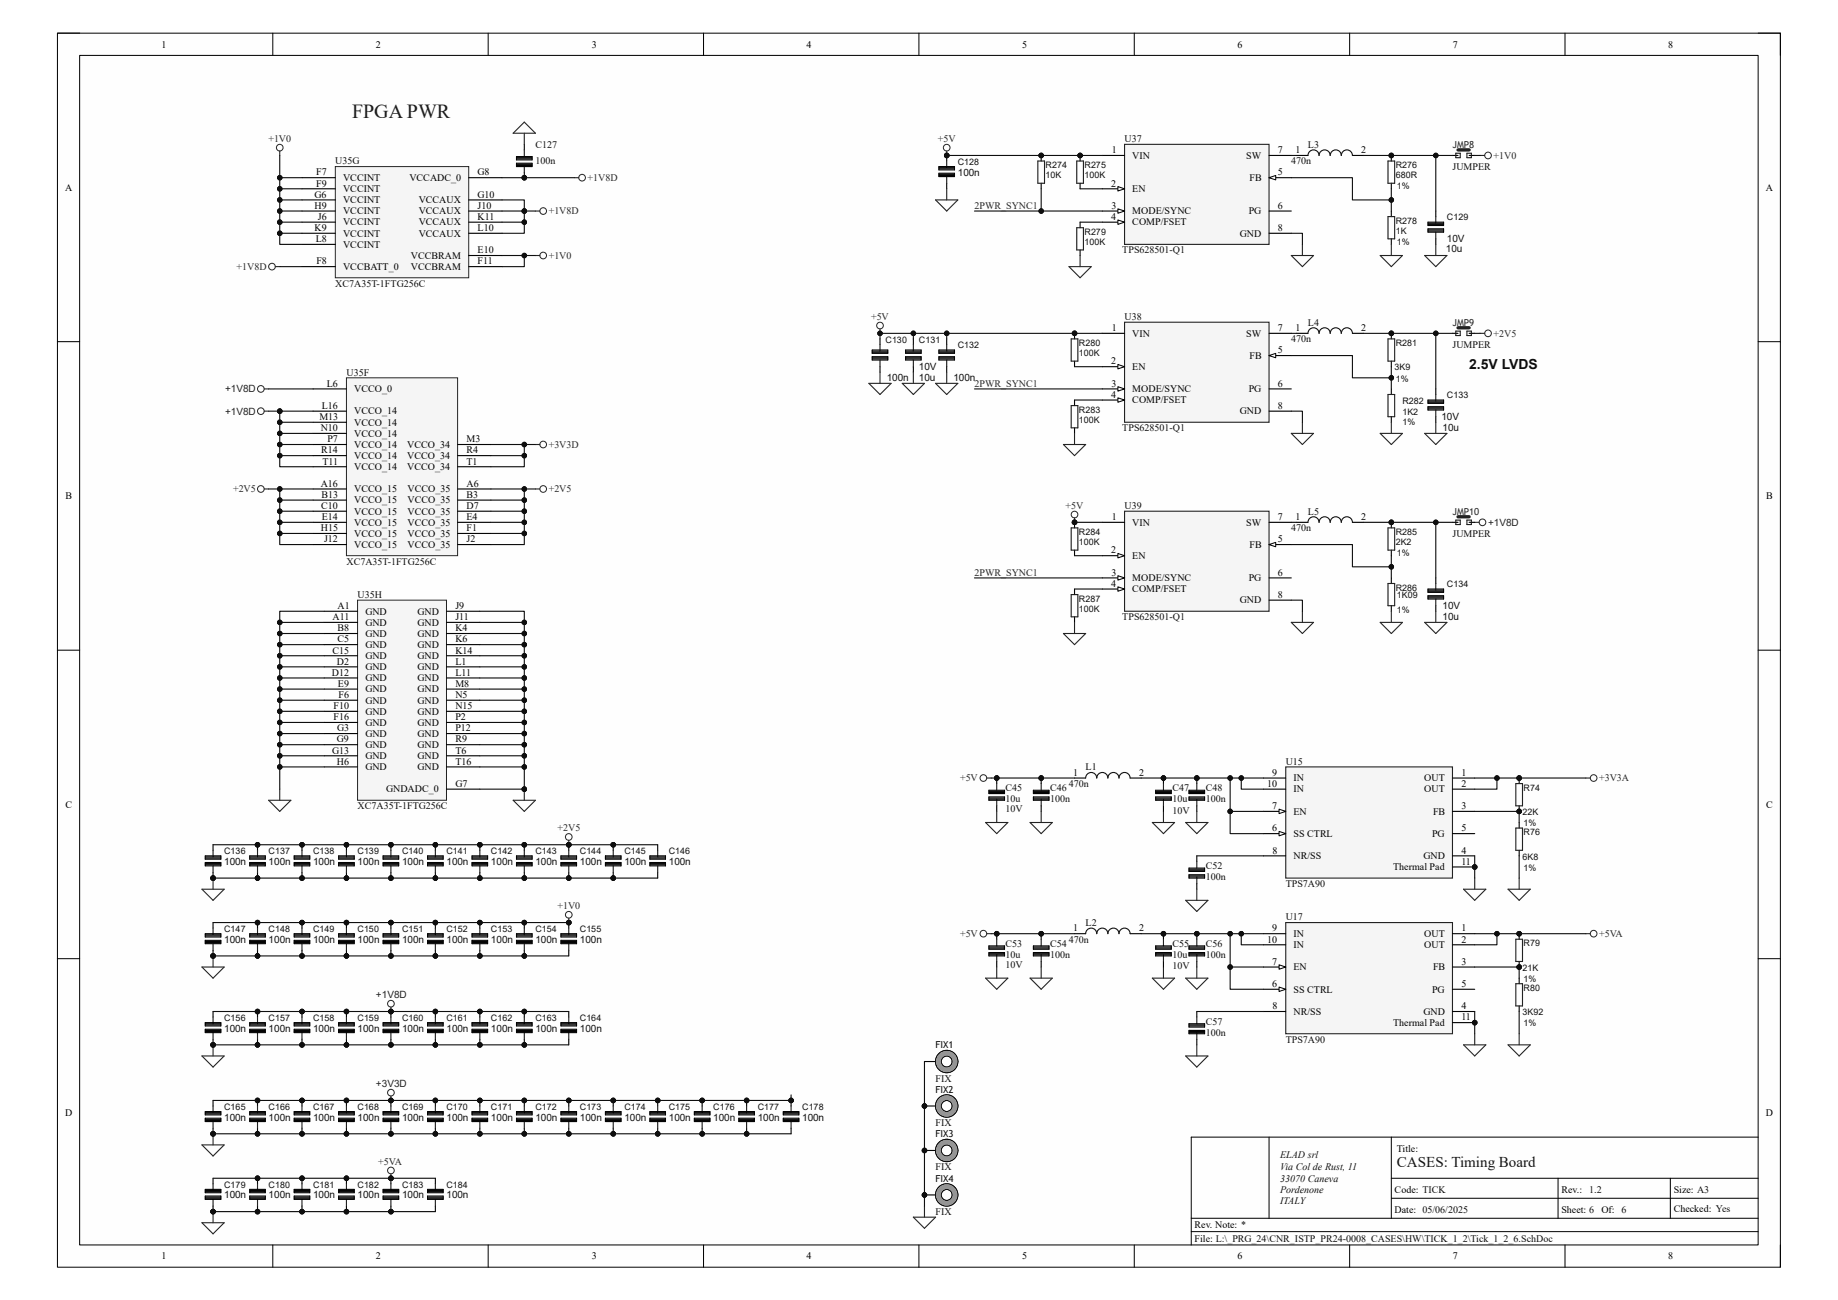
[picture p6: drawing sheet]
<svg xmlns="http://www.w3.org/2000/svg" width="420mm" height="297mm" viewBox="0 0 420 297" stroke-linecap="round" stroke-linejoin="round" font-family="sans-serif">
<defs><g id="words">
<text font-size="4.6" fill="#1c1c1c" x="80.4" y="26.9">FPGA PWR</text>
<text font-size="3.4" fill="#151515" x="319.2" y="266.7">CASES: Timing Board</text>
<text font-size="3.2" fill="#0e0e0e" x="335.7" y="84.4">2.5V LVDS</text>
<g font-size="2.3">
<text x="36.9" y="10.9">1</text>
<text x="85.9" y="10.9">2</text>
<text x="135.2" y="10.9">3</text>
<text x="184.3" y="10.9">4</text>
<text x="233.6" y="10.9">5</text>
<text x="282.7" y="10.9">6</text>
<text x="332" y="10.9">7</text>
<text x="381.2" y="10.9">8</text>
<text x="254.1" y="35">1</text>
<text x="292" y="35">7</text>
<text x="296" y="35">1</text>
<text x="311.1" y="35">2</text>
<text x="72.3" y="40.1">F7</text>
<text x="78.4" y="41.4">VCCINT</text>
<text x="93.6" y="41.4">VCCADC_0</text>
<text x="109.1" y="40.1">G8</text>
<text x="258.7" y="36.3">VIN</text>
<text x="284.8" y="36.3">SW</text>
<text x="285.5" y="41.4">FB</text>
<text x="292" y="40.1">5</text>
<text x="14.9" y="43.6">A</text>
<text x="71.9" y="45.2">G6</text>
<text x="71.9" y="47.7">H9</text>
<text x="72.3" y="42.6">F9</text>
<text x="78.4" y="43.9">VCCINT</text>
<text x="78.4" y="46.4">VCCINT</text>
<text x="95.7" y="46.4">VCCAUX</text>
<text x="109.1" y="45.2">G10</text>
<text x="109.1" y="47.7">J10</text>
<text x="253.9" y="42.6">2</text>
<text x="254" y="47.7">3</text>
<text x="258.7" y="43.9">EN</text>
<text x="292" y="47.7">6</text>
<text x="403.5" y="43.6">A</text>
<text x="71.9" y="52.8">K9</text>
<text x="72.6" y="50.2">J6</text>
<text x="78.4" y="49">VCCINT</text>
<text x="78.4" y="51.5">VCCINT</text>
<text x="95.7" y="49">VCCAUX</text>
<text x="95.7" y="51.5">VCCAUX</text>
<text x="109.1" y="50.2">K11</text>
<text x="109.1" y="52.8">L10</text>
<text x="253.9" y="50.2">4</text>
<text x="258.7" y="51.5">COMP/FSET</text>
<text x="258.7" y="49">MODE/SYNC</text>
<text x="285.3" y="49">PG</text>
<text x="292" y="52.8">8</text>
<text x="72.2" y="55.3">L8</text>
<text x="78.4" y="54.1">VCCINT</text>
<text x="78.4" y="56.6">VCCINT</text>
<text x="93.9" y="59.1">VCCBRAM</text>
<text x="95.7" y="54.1">VCCAUX</text>
<text x="109.1" y="57.9">E10</text>
<text x="283.3" y="54.1">GND</text>
<text x="72.3" y="60.4">F8</text>
<text x="78.4" y="61.7">VCCBATT_0</text>
<text x="93.9" y="61.7">VCCBRAM</text>
<text x="109.1" y="60.4">F11</text>
<text x="254.1" y="75.6">1</text>
<text x="258.7" y="76.9">VIN</text>
<text x="284.8" y="76.9">SW</text>
<text x="292" y="75.6">7</text>
<text x="296" y="75.6">1</text>
<text x="311.1" y="75.6">2</text>
<text x="253.9" y="83.3">2</text>
<text x="285.5" y="82">FB</text>
<text x="292" y="80.7">5</text>
<text x="74.7" y="88.3">L6</text>
<text x="80.9" y="89.6">VCCO_0</text>
<text x="254" y="88.3">3</text>
<text x="258.7" y="84.5">EN</text>
<text x="258.7" y="89.6">MODE/SYNC</text>
<text x="285.3" y="89.6">PG</text>
<text x="292" y="88.3">6</text>
<text x="73" y="96">M13</text>
<text x="73.5" y="93.4">L16</text>
<text x="80.9" y="94.7">VCCO_14</text>
<text x="253.9" y="90.9">4</text>
<text x="258.7" y="92.2">COMP/FSET</text>
<text x="283.3" y="94.7">GND</text>
<text x="292" y="93.4">8</text>
<text x="73.3" y="98.5">N10</text>
<text x="74.8" y="101">P7</text>
<text x="80.9" y="97.2">VCCO_14</text>
<text x="80.9" y="99.8">VCCO_14</text>
<text x="106.6" y="101">M3</text>
<text x="73.4" y="103.6">R14</text>
<text x="73.7" y="106.1">T11</text>
<text x="80.9" y="102.3">VCCO_14</text>
<text x="80.9" y="104.9">VCCO_14</text>
<text x="80.9" y="107.4">VCCO_14</text>
<text x="93" y="102.3">VCCO_34</text>
<text x="93" y="104.9">VCCO_34</text>
<text x="93" y="107.4">VCCO_34</text>
<text x="106.6" y="103.6">R4</text>
<text x="106.6" y="106.1">T1</text>
<text x="73.3" y="111.2">A16</text>
<text x="73.5" y="113.7">B13</text>
<text x="80.9" y="112.5">VCCO_15</text>
<text x="93.1" y="112.5">VCCO_35</text>
<text x="106.6" y="111.2">A6</text>
<text x="106.6" y="113.7">B3</text>
<text x="14.9" y="114.1">B</text>
<text x="73.4" y="116.3">C10</text>
<text x="73.5" y="118.8">E14</text>
<text x="80.9" y="115">VCCO_15</text>
<text x="80.9" y="117.6">VCCO_15</text>
<text x="93.1" y="115">VCCO_35</text>
<text x="93.1" y="117.6">VCCO_35</text>
<text x="106.6" y="116.3">D7</text>
<text x="106.6" y="118.8">E4</text>
<text x="254.1" y="118.8">1</text>
<text x="292" y="118.8">7</text>
<text x="296" y="118.8">1</text>
<text x="311.1" y="118.8">2</text>
<text x="403.6" y="114.1">B</text>
<text x="73.3" y="121.4">H15</text>
<text x="74" y="123.9">J12</text>
<text x="80.9" y="120.1">VCCO_15</text>
<text x="80.9" y="122.6">VCCO_15</text>
<text x="80.9" y="125.2">VCCO_15</text>
<text x="93.1" y="120.1">VCCO_35</text>
<text x="93.1" y="122.6">VCCO_35</text>
<text x="93.1" y="125.2">VCCO_35</text>
<text x="106.6" y="121.4">F1</text>
<text x="106.6" y="123.9">J2</text>
<text x="258.7" y="120.1">VIN</text>
<text x="284.8" y="120.1">SW</text>
<text x="285.5" y="125.2">FB</text>
<text x="292" y="123.9">5</text>
<text x="253.9" y="126.4">2</text>
<text x="254" y="131.5">3</text>
<text x="258.7" y="127.7">EN</text>
<text x="292" y="131.5">6</text>
<text x="253.9" y="134.1">4</text>
<text x="258.7" y="135.3">COMP/FSET</text>
<text x="258.7" y="132.8">MODE/SYNC</text>
<text x="283.3" y="137.9">GND</text>
<text x="285.3" y="132.8">PG</text>
<text x="292" y="136.6">8</text>
<text x="76" y="141.7">A11</text>
<text x="77.1" y="139.1">A1</text>
<text x="83.5" y="140.4">GND</text>
<text x="83.5" y="143">GND</text>
<text x="95.4" y="140.4">GND</text>
<text x="95.4" y="143">GND</text>
<text x="104.1" y="139.1">J9</text>
<text x="104.1" y="141.7">J11</text>
<text x="76" y="149.3">C15</text>
<text x="77.1" y="144.2">B8</text>
<text x="77.1" y="146.8">C5</text>
<text x="83.5" y="145.5">GND</text>
<text x="83.5" y="148">GND</text>
<text x="95.4" y="145.5">GND</text>
<text x="95.4" y="148">GND</text>
<text x="104.1" y="144.2">K4</text>
<text x="104.1" y="146.8">K6</text>
<text x="104.1" y="149.3">K14</text>
<text x="75.8" y="154.4">D12</text>
<text x="77" y="151.8">D2</text>
<text x="83.5" y="150.6">GND</text>
<text x="83.5" y="153.1">GND</text>
<text x="83.5" y="155.7">GND</text>
<text x="95.4" y="150.6">GND</text>
<text x="95.4" y="153.1">GND</text>
<text x="95.4" y="155.7">GND</text>
<text x="104.1" y="151.8">L1</text>
<text x="104.1" y="154.4">L11</text>
<text x="77.2" y="156.9">E9</text>
<text x="77.3" y="159.5">F6</text>
<text x="83.5" y="158.2">GND</text>
<text x="83.5" y="160.7">GND</text>
<text x="95.4" y="158.2">GND</text>
<text x="95.4" y="160.7">GND</text>
<text x="104.1" y="156.9">M8</text>
<text x="104.1" y="159.5">N5</text>
<text x="76.2" y="162">F10</text>
<text x="76.2" y="164.5">F16</text>
<text x="77" y="167.1">G3</text>
<text x="83.5" y="163.3">GND</text>
<text x="83.5" y="165.8">GND</text>
<text x="95.4" y="163.3">GND</text>
<text x="95.4" y="165.8">GND</text>
<text x="104.1" y="162">N15</text>
<text x="104.1" y="164.5">P2</text>
<text x="104.1" y="167.1">P12</text>
<text x="75.9" y="172.2">G13</text>
<text x="77" y="169.6">G9</text>
<text x="83.5" y="168.4">GND</text>
<text x="83.5" y="170.9">GND</text>
<text x="83.5" y="173.4">GND</text>
<text x="95.4" y="168.4">GND</text>
<text x="95.4" y="170.9">GND</text>
<text x="95.4" y="173.4">GND</text>
<text x="104.1" y="169.6">R9</text>
<text x="104.1" y="172.2">T6</text>
<text x="77" y="174.7">H6</text>
<text x="83.5" y="176">GND</text>
<text x="95.4" y="176">GND</text>
<text x="104.1" y="174.7">T16</text>
<text x="104.1" y="179.8">G7</text>
<text x="245.2" y="177.2">1</text>
<text x="260.3" y="177.2">2</text>
<text x="289.6" y="179.8">10</text>
<text x="290.7" y="177.2">9</text>
<text x="295.6" y="178.5">IN</text>
<text x="325.5" y="178.5">OUT</text>
<text x="333.9" y="177.2">1</text>
<text x="333.9" y="179.8">2</text>
<text x="14.9" y="184.6">C</text>
<text x="88.2" y="181.1">GNDADC_0</text>
<text x="290.7" y="184.9">7</text>
<text x="295.6" y="181.1">IN</text>
<text x="325.5" y="181.1">OUT</text>
<text x="333.9" y="184.9">3</text>
<text x="403.6" y="184.6">C</text>
<text x="290.7" y="189.9">6</text>
<text x="295.6" y="186.1">EN</text>
<text x="295.6" y="191.2">SS CTRL</text>
<text x="327.2" y="191.2">PG</text>
<text x="327.4" y="186.1">FB</text>
<text x="333.9" y="189.9">5</text>
<text x="290.7" y="195">8</text>
<text x="295.6" y="196.3">NR/SS</text>
<text x="325.2" y="196.3">GND</text>
<text x="333.9" y="197.6">11</text>
<text x="333.9" y="195">4</text>
<text x="318.3" y="198.8">Thermal Pad</text>
<text x="245.2" y="212.8">1</text>
<text x="260.3" y="212.8">2</text>
<text x="289.6" y="215.3">10</text>
<text x="290.7" y="212.8">9</text>
<text x="295.6" y="214.1">IN</text>
<text x="325.5" y="214.1">OUT</text>
<text x="333.9" y="212.8">1</text>
<text x="333.9" y="215.3">2</text>
<text x="290.7" y="220.4">7</text>
<text x="295.6" y="216.6">IN</text>
<text x="295.6" y="221.7">EN</text>
<text x="325.5" y="216.6">OUT</text>
<text x="327.4" y="221.7">FB</text>
<text x="333.9" y="220.4">3</text>
<text x="290.7" y="225.5">6</text>
<text x="295.6" y="226.8">SS CTRL</text>
<text x="327.2" y="226.8">PG</text>
<text x="333.9" y="225.5">5</text>
<text x="290.7" y="230.6">8</text>
<text x="295.6" y="231.9">NR/SS</text>
<text x="325.2" y="231.9">GND</text>
<text x="333.9" y="233.1">11</text>
<text x="333.9" y="230.6">4</text>
<text x="318.3" y="234.4">Thermal Pad</text>
<text x="14.9" y="255.1">D</text>
<text x="403.5" y="255.1">D</text>
<text x="319.2" y="263.1">Title:</text>
<text x="318.7" y="272.5">Code: TICK</text>
<text x="356.8" y="272.5">Rev.:</text>
<text x="382.4" y="272.5">Size: A3</text>
<text x="273" y="280.6">Rev. Note: *</text>
<text x="318.7" y="277.1">Date: 05/06/2025</text>
<text x="356.8" y="277.1">Sheet: 6</text>
<text x="365.9" y="277.1">Of: 6</text>
<text x="382.4" y="276.8">Checked: Yes</text>
<text x="36.9" y="287.7">1</text>
<text x="85.9" y="287.7">2</text>
<text x="135.2" y="287.7">3</text>
<text x="184.3" y="287.7">4</text>
<text x="233.6" y="287.7">5</text>
<text x="273" y="283.7">File: L:\_PRG_24\CNR_ISTP_PR24-0008_CASES\HW\TICK_1_2\Tick_1_2_6.SchDoc</text>
<text x="282.7" y="287.7">6</text>
<text x="332" y="287.7">7</text>
<text x="381.2" y="287.7">8</text>
</g>
<g font-size="2.3" fill="#262626">
<text x="61.3" y="32.5">+1V0</text>
<text x="214.3" y="32.5">+5V</text>
<text x="134.3" y="41.4">+1V8D</text>
<text x="341.3" y="36.3">+1V0</text>
<text x="222.7" y="47.7">2PWR_SYNC1</text>
<text x="125.4" y="49">+1V8D</text>
<text x="125.4" y="59.1">+1V0</text>
<text x="54.1" y="61.7">+1V8D</text>
<text x="199.1" y="73.1">+5V</text>
<text x="341.3" y="76.9">+2V5</text>
<text x="51.4" y="89.7">+1V8D</text>
<text x="222.7" y="88.3">2PWR_SYNC1</text>
<text x="51.4" y="94.7">+1V8D</text>
<text x="125.4" y="102.3">+3V3D</text>
<text x="53.3" y="112.5">+2V5</text>
<text x="125.4" y="112.5">+2V5</text>
<text x="243.5" y="116.3">+5V</text>
<text x="340" y="120.1">+1V8D</text>
<text x="222.7" y="131.5">2PWR_SYNC1</text>
<text x="219.4" y="178.5">+5V</text>
<text x="365.4" y="178.5">+3V3A</text>
<text x="127.4" y="189.9">+2V5</text>
<text x="127.4" y="207.7">+1V0</text>
<text x="219.4" y="214.1">+5V</text>
<text x="365.4" y="214.1">+5VA</text>
<text x="85.9" y="228.1">+1V8D</text>
<text x="85.9" y="248.4">+3V3D</text>
<text x="86.4" y="266.1">+5VA</text>
</g>
<g font-size="2.3" fill="#0e0e0e">
<text x="122.3" y="33.7">C127</text>
<text x="257" y="32.5">U37</text>
<text x="298.9" y="33.7">L3</text>
<text x="76.6" y="37.5">U35G</text>
<text x="122.3" y="37.5">100n</text>
<text x="218.9" y="40.1">100n</text>
<text x="295.1" y="37.5">470n</text>
<text x="331.9" y="38.8">JUMPER</text>
<text x="256.5" y="57.9">TPS628501-Q1</text>
<text x="330.4" y="57.7">10u</text>
<text x="330.6" y="55.4">10V</text>
<text x="76.6" y="65.5">XC7A35T-1FTG256C</text>
<text x="257" y="73.1">U38</text>
<text x="298.9" y="74.4">L4</text>
<text x="295.1" y="78.2">470n</text>
<text x="331.9" y="79.5">JUMPER</text>
<text x="79.2" y="85.8">U35F</text>
<text x="202.6" y="87.1">100n</text>
<text x="210" y="84.6">10V</text>
<text x="210" y="87.1">10u</text>
<text x="217.8" y="87.1">100n</text>
<text x="256.5" y="98.5">TPS628501-Q1</text>
<text x="329.4" y="96">10V</text>
<text x="329.6" y="98.6">10u</text>
<text x="257" y="116.3">U39</text>
<text x="298.9" y="117.6">L5</text>
<text x="295.1" y="121.4">470n</text>
<text x="331.9" y="122.6">JUMPER</text>
<text x="79.2" y="129">XC7A35T-1FTG256C</text>
<text x="81.7" y="136.6">U35H</text>
<text x="256.5" y="141.7">TPS628501-Q1</text>
<text x="329.6" y="139.2">10V</text>
<text x="329.6" y="141.7">10u</text>
<text x="244.3" y="179.8">470n</text>
<text x="248.1" y="176">L1</text>
<text x="293.8" y="174.7">U15</text>
<text x="81.7" y="184.9">XC7A35T-1FTG256C</text>
<text x="229.8" y="185.6">10V</text>
<text x="229.8" y="183.3">10u</text>
<text x="229.8" y="180.8">C45</text>
<text x="239.9" y="183.3">100n</text>
<text x="239.9" y="180.8">C46</text>
<text x="267.9" y="185.9">10V</text>
<text x="267.9" y="183.3">10u</text>
<text x="267.9" y="180.8">C47</text>
<text x="275.5" y="183.3">100n</text>
<text x="275.5" y="180.8">C48</text>
<text x="51.2" y="197.6">100n</text>
<text x="61.4" y="197.6">100n</text>
<text x="71.5" y="197.6">100n</text>
<text x="81.7" y="197.6">100n</text>
<text x="91.9" y="197.6">100n</text>
<text x="102" y="197.6">100n</text>
<text x="112.2" y="197.6">100n</text>
<text x="122.3" y="197.6">100n</text>
<text x="132.5" y="197.6">100n</text>
<text x="142.7" y="197.6">100n</text>
<text x="152.8" y="197.6">100n</text>
<text x="275.5" y="201.1">100n</text>
<text x="275.5" y="198.6">C52</text>
<text x="293.8" y="202.6">TPS7A90</text>
<text x="51.2" y="215.4">100n</text>
<text x="61.4" y="215.4">100n</text>
<text x="71.5" y="215.4">100n</text>
<text x="81.7" y="215.4">100n</text>
<text x="91.9" y="215.4">100n</text>
<text x="102" y="215.4">100n</text>
<text x="112.2" y="215.4">100n</text>
<text x="122.3" y="215.4">100n</text>
<text x="132.5" y="215.4">100n</text>
<text x="244.3" y="215.3">470n</text>
<text x="248.1" y="211.5">L2</text>
<text x="293.8" y="210.3">U17</text>
<text x="229.8" y="221.2">10V</text>
<text x="229.8" y="218.9">10u</text>
<text x="229.8" y="216.4">C53</text>
<text x="239.9" y="218.9">100n</text>
<text x="239.9" y="216.4">C54</text>
<text x="267.9" y="221.4">10V</text>
<text x="267.9" y="218.9">10u</text>
<text x="267.9" y="216.4">C55</text>
<text x="275.5" y="218.9">100n</text>
<text x="275.5" y="216.4">C56</text>
<text x="51.2" y="235.7">100n</text>
<text x="61.4" y="235.7">100n</text>
<text x="71.5" y="235.7">100n</text>
<text x="81.7" y="235.7">100n</text>
<text x="91.9" y="235.7">100n</text>
<text x="102" y="235.7">100n</text>
<text x="112.2" y="235.7">100n</text>
<text x="122.3" y="235.7">100n</text>
<text x="132.5" y="235.7">100n</text>
<text x="275.5" y="236.7">100n</text>
<text x="275.5" y="234.1">C57</text>
<text x="293.8" y="238.2">TPS7A90</text>
<text x="213.8" y="247.1">FIX</text>
<text x="51.2" y="256">100n</text>
<text x="61.4" y="256">100n</text>
<text x="71.5" y="256">100n</text>
<text x="81.7" y="256">100n</text>
<text x="91.9" y="256">100n</text>
<text x="102" y="256">100n</text>
<text x="112.2" y="256">100n</text>
<text x="122.3" y="256">100n</text>
<text x="132.5" y="256">100n</text>
<text x="142.7" y="256">100n</text>
<text x="152.8" y="256">100n</text>
<text x="163" y="256">100n</text>
<text x="173.1" y="256">100n</text>
<text x="183.3" y="256">100n</text>
<text x="213.8" y="257.3">FIX</text>
<text x="213.8" y="267.4">FIX</text>
<text x="292.5" y="264.6">ELAD srl</text>
<text x="292.5" y="267.4">Via Col de Rust, 11</text>
<text x="292.5" y="270">33070 Caneva</text>
<text x="51.2" y="273.8">100n</text>
<text x="61.4" y="273.8">100n</text>
<text x="71.5" y="273.8">100n</text>
<text x="81.7" y="273.8">100n</text>
<text x="91.9" y="273.8">100n</text>
<text x="102" y="273.8">100n</text>
<text x="292.5" y="272.5">Pordenone</text>
<text x="292.5" y="275">ITALY</text>
<text x="363.1" y="272.5">1.2</text>
<text x="213.8" y="277.6">FIX</text>
</g>
<g font-size="2.2" fill="#2e2e2e">
<text x="331.9" y="33.8">JMP8</text>
<text x="331.9" y="74.4">JMP9</text>
<text x="331.9" y="117.6">JMP10</text>
</g>
<g font-size="2.2" fill="#0e0e0e">
<text x="213.8" y="239.5">FIX1</text>
<text x="213.8" y="249.7">FIX2</text>
<text x="213.8" y="259.8">FIX3</text>
<text x="213.8" y="270">FIX4</text>
</g>
<g font-size="2" fill="#0e0e0e">
<text x="218.9" y="37.6">C128</text>
<text x="238.9" y="40.7">10K</text>
<text x="238.9" y="38.4">R274</text>
<text x="247.8" y="40.7">100K</text>
<text x="247.8" y="38.4">R275</text>
<text x="318.9" y="40.7">680R</text>
<text x="318.9" y="38.4">R276</text>
<text x="319.2" y="43.2">1%</text>
<text x="247.8" y="53.6">R279</text>
<text x="318.9" y="53.4">1K</text>
<text x="318.9" y="51.1">R278</text>
<text x="330.6" y="50.3">C129</text>
<text x="247.8" y="55.9">100K</text>
<text x="319.2" y="55.9">1%</text>
<text x="202.4" y="78.3">C130</text>
<text x="210" y="78.3">C131</text>
<text x="218.9" y="79.5">C132</text>
<text x="246.5" y="81.3">100K</text>
<text x="246.5" y="79">R280</text>
<text x="318.9" y="79">R281</text>
<text x="318.7" y="84.6">3K9</text>
<text x="318.9" y="87.2">1%</text>
<text x="246.5" y="94.3">R283</text>
<text x="320.5" y="94.8">1K2</text>
<text x="320.5" y="92.2">R282</text>
<text x="330.6" y="91">C133</text>
<text x="246.5" y="96.6">100K</text>
<text x="320.5" y="97.1">1%</text>
<text x="246.5" y="124.5">100K</text>
<text x="246.5" y="122.2">R284</text>
<text x="318.9" y="124.5">2K2</text>
<text x="318.9" y="122.2">R285</text>
<text x="319.2" y="127">1%</text>
<text x="246.5" y="137.5">R287</text>
<text x="318.9" y="134.9">R286</text>
<text x="319.2" y="136.7">1K09</text>
<text x="330.6" y="134.2">C134</text>
<text x="246.5" y="139.7">100K</text>
<text x="319.2" y="140">1%</text>
<text x="348.1" y="180.6">R74</text>
<text x="347.9" y="186.2">22K</text>
<text x="348.1" y="190.8">R76</text>
<text x="348.1" y="188.8">1%</text>
<text x="51.2" y="195.1">C136</text>
<text x="61.4" y="195.1">C137</text>
<text x="71.5" y="195.1">C138</text>
<text x="81.7" y="195.1">C139</text>
<text x="91.9" y="195.1">C140</text>
<text x="102" y="195.1">C141</text>
<text x="112.2" y="195.1">C142</text>
<text x="122.3" y="195.1">C143</text>
<text x="132.5" y="195.1">C144</text>
<text x="142.7" y="195.1">C145</text>
<text x="152.8" y="195.1">C146</text>
<text x="347.9" y="196.4">6K8</text>
<text x="348.1" y="198.9">1%</text>
<text x="51.2" y="212.9">C147</text>
<text x="61.4" y="212.9">C148</text>
<text x="71.5" y="212.9">C149</text>
<text x="81.7" y="212.9">C150</text>
<text x="91.9" y="212.9">C151</text>
<text x="102" y="212.9">C152</text>
<text x="112.2" y="212.9">C153</text>
<text x="122.3" y="212.9">C154</text>
<text x="132.5" y="212.9">C155</text>
<text x="347.9" y="221.8">21K</text>
<text x="348.1" y="216.2">R79</text>
<text x="348.1" y="226.4">R80</text>
<text x="348.1" y="224.3">1%</text>
<text x="51.2" y="233.2">C156</text>
<text x="61.4" y="233.2">C157</text>
<text x="71.5" y="233.2">C158</text>
<text x="81.7" y="233.2">C159</text>
<text x="91.9" y="233.2">C160</text>
<text x="102" y="233.2">C161</text>
<text x="112.2" y="233.2">C162</text>
<text x="122.3" y="233.2">C163</text>
<text x="132.5" y="233.2">C164</text>
<text x="347.9" y="231.9">3K92</text>
<text x="348.1" y="234.5">1%</text>
<text x="51.2" y="253.5">C165</text>
<text x="61.4" y="253.5">C166</text>
<text x="71.5" y="253.5">C167</text>
<text x="81.7" y="253.5">C168</text>
<text x="91.9" y="253.5">C169</text>
<text x="102" y="253.5">C170</text>
<text x="112.2" y="253.5">C171</text>
<text x="122.3" y="253.5">C172</text>
<text x="132.5" y="253.5">C173</text>
<text x="142.7" y="253.5">C174</text>
<text x="152.8" y="253.5">C175</text>
<text x="163" y="253.5">C176</text>
<text x="173.1" y="253.5">C177</text>
<text x="183.3" y="253.5">C178</text>
<text x="51.2" y="271.3">C179</text>
<text x="61.4" y="271.3">C180</text>
<text x="71.5" y="271.3">C181</text>
<text x="81.7" y="271.3">C182</text>
<text x="91.9" y="271.3">C183</text>
<text x="102" y="271.3">C184</text>
</g>
</g></defs>
<path d="M13.1 7.6h393.7v281.9h-393.7z" fill-rule="evenodd" fill="#fefefe"/>
<path d="M13.1 7.6h393.7v281.9h-393.7z" fill="none" stroke="#000" stroke-width=".23"/>
<path d="M18.2 12.7h383.5v271.7h-383.5z" fill-rule="evenodd" fill="#fefefe"/>
<g fill="none" stroke="#000" stroke-width=".23">
<path d="M13.1 7.6h5.1M18.2 12.7h383.5v271.7h-383.5zM62.3 7.6v5.1M111.5 7.6v5.1M160.8 7.6v5.1M210 7.6v5.1M259.2 7.6v5.1M308.4 7.6v5.1M357.6 7.6v5.1M401.7 7.6h5.1v5.1M13.1 78.1h5.1M401.7 78.1h5.1"/>
<path d="M13.1 148.5h5.1M401.7 148.5h5.1M13.1 219h5.1M401.7 219h5.1M290 259.8v18.5M317.9 259.8v18.5M401.7 259.8h-129.5v24.6M272.2 278.3h129.5M317.9 273.8h83.8M317.9 269.2h83.8M356 269.2v9.1M381.7 269.2v9.1"/>
<path d="M62.3 284.4v5.1M111.5 284.4v5.1M160.8 284.4v5.1M210 284.4v5.1M259.2 284.4v5.1M272.2 281.4h129.5M308.4 284.4v5.1M357.6 284.4v5.1M406.8 284.4v5.1"/>
</g>
<path d="M76.6 38.1h30.5v25.4h-30.5z" fill-rule="evenodd" fill="#f5f5f5"/>
<g fill="none" stroke="#262626" stroke-width=".23">
<path d="M76.6 38.1h30.5v25.4h-30.5z"/>
<circle cx="63.9" cy="33.7" r=".76"/>
<circle cx="124.1" cy="58.4" r=".76"/>
<circle cx="62.1" cy="60.9" r=".76"/>
</g>
<g fill="none" stroke="#000" stroke-width=".25">
<path d="M69 40.6h7.6M69 43.1h7.6M69 45.7h7.6M69 48.2h7.6M69 50.8h7.6M69 53.3h7.6M69 55.8h7.6M107.1 40.6h7.6M107.1 45.7h7.6M107.1 48.2h7.6M107.1 53.3h7.6M107.1 50.8h7.6"/>
<path d="M107.1 58.4h7.6M69 60.9h7.6M107.1 60.9h7.6"/>
</g>
<path d="M63.9 34.5v1M122.3 58.4h1.1M62.9 60.9h1" fill="none" stroke="#262626" stroke-width=".25"/>
<circle cx="119.8" cy="40.6" r=".51" fill="#0e0e0e"/>
<circle cx="119.8" cy="40.6" r=".51" fill="none" stroke="#0e0e0e" stroke-width=".23"/>
<path d="M119.8 33v1.2M119.8 39.3v1.3" fill="none" stroke="#000" stroke-width=".25"/>
<circle cx="119.8" cy="40.6" r=".51" fill="#0e0e0e"/>
<circle cx="119.8" cy="40.6" r=".51" fill="none" stroke="#0e0e0e" stroke-width=".23"/>
<path d="M119.8 34.2v1.6M119.8 37.8v1.5" fill="none" stroke="#1c1c1c" stroke-width=".25"/>
<path d="M118 36.3h3.6M118 35.8h3.6v.7h-3.6zM118 37.3h3.6v.8h-3.6zM118 36h3.6M118 37.8h3.6M118 37.5h3.6" fill="none" stroke="#000" stroke-width=".25"/>
<path d="M79.2 86.3h25.4v40.7h-25.4z" fill-rule="evenodd" fill="#f5f5f5"/>
<g fill="none" stroke="#262626" stroke-width=".23">
<path d="M79.2 86.3h25.4v40.7h-25.4z"/>
<circle cx="59.6" cy="111.7" r=".76"/>
</g>
<g fill="none" stroke="#000" stroke-width=".25">
<path d="M71.5 88.9h7.7M71.5 93.9h7.7M71.5 96.5h7.7M71.5 99h7.7M71.5 101.6h7.7M71.5 104.1h7.7M71.5 106.6h7.7M71.5 111.7h7.7M71.5 114.3h7.7M71.5 116.8h7.7M71.5 119.3h7.7M104.6 101.6h7.6"/>
<path d="M104.6 104.1h7.6M104.6 106.6h7.6M104.6 111.7h7.6M104.6 114.3h7.6M104.6 116.8h7.6M104.6 119.3h7.6M71.5 121.9h7.7M71.5 124.4h7.7M104.6 121.9h7.6M104.6 124.4h7.6"/>
</g>
<path d="M60.4 111.7h1" fill="none" stroke="#262626" stroke-width=".25"/>
<path d="M81.7 137.1h20.3v45.7h-20.3z" fill-rule="evenodd" fill="#f5f5f5"/>
<g fill="none" stroke="#262626" stroke-width=".23">
<path d="M81.7 137.1h20.3v45.7h-20.3z"/>
<circle cx="124.1" cy="111.7" r=".76"/>
</g>
<g fill="none" stroke="#000" stroke-width=".25">
<path d="M74.1 139.7h7.6M102 139.7h7.6M74.1 142.2h7.6M74.1 144.7h7.6M74.1 147.3h7.6M74.1 149.8h7.6M74.1 152.4h7.6M74.1 154.9h7.6M74.1 157.4h7.6M74.1 160h7.6M102 142.2h7.6M102 144.7h7.6"/>
<path d="M102 147.3h7.6M102 149.8h7.6M102 152.4h7.6M102 154.9h7.6M102 157.4h7.6M102 160h7.6M74.1 162.5h7.6M74.1 165.1h7.6M74.1 167.6h7.6M74.1 170.1h7.6M74.1 172.7h7.6M74.1 175.2h7.6"/>
<path d="M102 162.5h7.6M102 165.1h7.6M102 167.6h7.6M102 170.1h7.6M102 172.7h7.6M102 175.2h7.6M102 180.3h7.6"/>
</g>
<path d="M122.3 111.7h1.1M61.4 182.8h5.1l-2.6 2.6zM63.9 180.3v2.5M117.3 182.8h5l-2.5 2.6zM119.8 180.3v2.5" fill="none" stroke="#262626" stroke-width=".25"/>
<circle cx="119.8" cy="180.3" r=".51" fill="#0e0e0e"/>
<circle cx="119.8" cy="180.3" r=".51" fill="none" stroke="#0e0e0e" stroke-width=".23"/>
<path d="M119.8 27.9l2.5 2.5h-5zM119.8 30.4v2.6M122.3 48.2h1.1M60.4 88.9h1M60.4 93.9h1" fill="none" stroke="#262626" stroke-width=".25"/>
<g fill="none" stroke="#262626" stroke-width=".23">
<circle cx="124.1" cy="48.2" r=".76"/>
<circle cx="59.6" cy="88.9" r=".76"/>
<circle cx="59.6" cy="93.9" r=".76"/>
</g>
<path d="M206.9 80h3.6v.7h-3.6zM208.7 77.4v1.3M206.9 81.7h3.6M206.9 81.5h3.6v.8h-3.6zM206.9 82h3.6M206.9 80.2h3.6M206.9 80.5h3.6M208.7 83.8v1.2M317.9 88.9v1.2M317.9 95.2v1.3" fill="none" stroke="#000" stroke-width=".25"/>
<path d="M208.7 78.7v1.5M208.7 82.3v1.5M317.2 90.1h1.5v5.1h-1.5z" fill="none" stroke="#1c1c1c" stroke-width=".25"/>
<circle cx="317.9" cy="76.2" r=".51" fill="#0e0e0e"/>
<circle cx="317.9" cy="76.2" r=".51" fill="none" stroke="#0e0e0e" stroke-width=".23"/>
<path d="M317.9 76.2v1.2" fill="none" stroke="#000" stroke-width=".25"/>
<circle cx="317.9" cy="76.2" r=".51" fill="#0e0e0e"/>
<circle cx="317.9" cy="76.2" r=".51" fill="none" stroke="#0e0e0e" stroke-width=".23"/>
<g fill="none" stroke="#000" stroke-width=".25">
<path d="M199.3 80h3.6v.7h-3.6zM201.1 77.4v1.3M214.5 80h3.6v.7h-3.6zM216.3 77.4v1.3M199.3 81.7h3.6M199.3 81.5h3.6v.8h-3.6zM199.3 82h3.6M199.3 80.2h3.6M199.3 80.5h3.6M201.1 83.8v1.2M214.5 81.7h3.6M214.5 81.5h3.6v.8h-3.6z"/>
<path d="M214.5 82h3.6M214.5 80.2h3.6M214.5 80.5h3.6M216.3 83.8v1.2M317.9 82.5v1.3"/>
</g>
<path d="M201.1 78.7v1.5M216.3 78.7v1.5M317.2 77.4h1.5v5.1h-1.5zM201.1 82.3v1.5M216.3 82.3v1.5" fill="none" stroke="#1c1c1c" stroke-width=".25"/>
<path d="M198.5 87.6h5.1l-2.5 2.5zM201.1 85v2.6M206.2 87.6h5l-2.5 2.5zM208.7 85v2.6M213.8 87.6h5.1l-2.6 2.5zM216.3 85v2.6" fill="none" stroke="#262626" stroke-width=".25"/>
<circle cx="216.3" cy="35.5" r=".51" fill="#0e0e0e"/>
<circle cx="216.3" cy="35.5" r=".51" fill="none" stroke="#0e0e0e" stroke-width=".23"/>
<path d="M216.3 35.5v1.3M216.3 41.9v1.2" fill="none" stroke="#000" stroke-width=".25"/>
<circle cx="216.3" cy="35.5" r=".51" fill="#0e0e0e"/>
<circle cx="216.3" cy="35.5" r=".51" fill="none" stroke="#0e0e0e" stroke-width=".23"/>
<path d="M216.3 36.8v1.5M216.3 40.3v1.6M328.1 49.5v1.5M328.1 53v1.6M328.1 90.1v1.6M328.1 93.7v1.5" fill="none" stroke="#1c1c1c" stroke-width=".25"/>
<g fill="none" stroke="#000" stroke-width=".25">
<path d="M214.5 39.8h3.6M214.5 38.1h3.6v.7h-3.6zM214.5 39.6h3.6v.7h-3.6zM214.5 38.3h3.6M214.5 38.6h3.6M214.5 40.1h3.6M326.3 50.8h3.6v.7h-3.6zM326.3 52.3h3.6v.7h-3.6zM326.3 52.5h3.6M326.3 52.8h3.6M326.3 51h3.6M326.3 51.3h3.6"/>
<path d="M328.1 48.2v1.3M328.1 54.6v1.2M296.3 76.2h2.6M309 76.2h2.6M326.3 93.2h3.6M326.3 91.4h3.6v.8h-3.6zM326.3 92.9h3.6v.8h-3.6zM326.3 93.4h3.6M326.3 91.7h3.6M326.3 91.9h3.6M328.1 88.9v1.2M328.1 95.2v1.3"/>
</g>
<path d="M213.8 45.7h5.1l-2.6 2.5zM216.3 43.1v2.6M325.5 58.4h5.1l-2.5 2.5zM328.1 55.8v2.6M325.5 99h5.1l-2.5 2.6zM328.1 96.5v2.5" fill="none" stroke="#262626" stroke-width=".25"/>
<path d="M298.9 76.2a1.27 1.27 0 0 1 1.2-1.3 1.27 1.27 0 0 1 1.3 1.3 1.27 1.27 0 0 1 1.3-1.3 1.27 1.27 0 0 1 1.3 1.3 1.27 1.27 0 0 1 1.2-1.3 1.27 1.27 0 0 1 1.3 1.3 1.27 1.27 0 0 1 1.3-1.3 1.27 1.27 0 0 1 1.2 1.3" fill="none" stroke="#131313" stroke-width=".25"/>
<path d="M257 33h33v22.8h-33z" fill-rule="evenodd" fill="#f5f5f5"/>
<path d="M257 33h33v22.8h-33z" fill="none" stroke="#262626" stroke-width=".25"/>
<path d="M251.9 35.5h5.1M251.9 50.8h5.1" fill="none" stroke="#000" stroke-width=".25"/>
<path d="M255.4 50.2l1.6 .6-1.6 .5z" fill="#fbfbfb"/>
<path d="M255.4 50.2l1.6 .6-1.6 .5z" fill="none" stroke="#000" stroke-width=".23"/>
<path d="M251.9 43.1h5.1" fill="none" stroke="#000" stroke-width=".25"/>
<path d="M255.4 42.6l1.6 .5-1.6 .5z" fill="#fbfbfb"/>
<path d="M255.4 42.6l1.6 .5-1.6 .5z" fill="none" stroke="#000" stroke-width=".23"/>
<path d="M290 40.6h5.1" fill="none" stroke="#000" stroke-width=".25"/>
<path d="M290 40.6l1.5-.5v1z" fill="#fbfbfb"/>
<path d="M290 40.6l1.5-.5v1z" fill="none" stroke="#000" stroke-width=".23"/>
<path d="M251.9 48.2h5.1" fill="none" stroke="#000" stroke-width=".25"/>
<path d="M255.4 47.7l1.6 .5-1.6 .5z" fill="#fbfbfb"/>
<path d="M255.4 47.7l1.6 .5-1.6 .5z" fill="none" stroke="#000" stroke-width=".23"/>
<path d="M290 35.5h5.1M296.3 35.5h2.6M309 35.5h2.6M290 48.2h5.1M290 53.3h5.1" fill="none" stroke="#000" stroke-width=".25"/>
<path d="M298.9 35.5a1.27 1.27 0 0 1 1.2-1.3 1.27 1.27 0 0 1 1.3 1.3 1.27 1.27 0 0 1 1.3-1.3 1.27 1.27 0 0 1 1.3 1.3 1.27 1.27 0 0 1 1.2-1.3 1.27 1.27 0 0 1 1.3 1.3 1.27 1.27 0 0 1 1.3-1.3 1.27 1.27 0 0 1 1.2 1.3" fill="none" stroke="#131313" stroke-width=".25"/>
<circle cx="317.9" cy="35.5" r=".51" fill="#0e0e0e"/>
<circle cx="317.9" cy="35.5" r=".51" fill="none" stroke="#0e0e0e" stroke-width=".23"/>
<path d="M317.9 35.5v1.3" fill="none" stroke="#000" stroke-width=".25"/>
<circle cx="317.9" cy="35.5" r=".51" fill="#0e0e0e"/>
<circle cx="317.9" cy="35.5" r=".51" fill="none" stroke="#0e0e0e" stroke-width=".23"/>
<path d="M317.9 41.9v1.2M317.9 48.2v1.3M317.9 54.6v1.2" fill="none" stroke="#000" stroke-width=".25"/>
<path d="M317.2 36.8h1.5v5.1h-1.5zM317.2 49.5h1.5v5.1h-1.5z" fill="none" stroke="#1c1c1c" stroke-width=".25"/>
<path d="M295.1 58.4h5l-2.5 2.5zM297.6 55.8v2.6M315.4 58.4h5.1l-2.6 2.5zM317.9 55.8v2.6" fill="none" stroke="#262626" stroke-width=".25"/>
<circle cx="246.8" cy="35.5" r=".51" fill="#0e0e0e"/>
<circle cx="246.8" cy="35.5" r=".51" fill="none" stroke="#0e0e0e" stroke-width=".23"/>
<path d="M246.8 35.5v1.3M246.8 41.9v1.2" fill="none" stroke="#000" stroke-width=".25"/>
<circle cx="246.8" cy="35.5" r=".51" fill="#0e0e0e"/>
<circle cx="246.8" cy="35.5" r=".51" fill="none" stroke="#0e0e0e" stroke-width=".23"/>
<path d="M246 36.8h1.6v5.1h-1.6z" fill="none" stroke="#1c1c1c" stroke-width=".25"/>
<g fill="none" stroke="#262626" stroke-width=".23">
<circle cx="340" cy="35.5" r=".76"/>
<circle cx="340" cy="76.2" r=".76"/>
</g>
<path d="M338.2 35.5h1.1M338.2 76.2h1.1" fill="none" stroke="#262626" stroke-width=".25"/>
<path d="M257 73.6h33v22.9h-33z" fill-rule="evenodd" fill="#f5f5f5"/>
<path d="M257 73.6h33v22.9h-33z" fill="none" stroke="#262626" stroke-width=".25"/>
<path d="M251.9 76.2h5.1M251.9 91.4h5.1" fill="none" stroke="#000" stroke-width=".25"/>
<path d="M255.4 90.9l1.6 .5-1.6 .5z" fill="#fbfbfb"/>
<path d="M255.4 90.9l1.6 .5-1.6 .5z" fill="none" stroke="#000" stroke-width=".23"/>
<path d="M251.9 83.8h5.1" fill="none" stroke="#000" stroke-width=".25"/>
<path d="M255.4 83.3l1.6 .5-1.6 .5z" fill="#fbfbfb"/>
<path d="M255.4 83.3l1.6 .5-1.6 .5z" fill="none" stroke="#000" stroke-width=".23"/>
<path d="M290 81.2h5.1" fill="none" stroke="#000" stroke-width=".25"/>
<path d="M290 81.2l1.5-.5v1z" fill="#fbfbfb"/>
<path d="M290 81.2l1.5-.5v1z" fill="none" stroke="#000" stroke-width=".23"/>
<path d="M251.9 88.9h5.1" fill="none" stroke="#000" stroke-width=".25"/>
<path d="M255.4 88.3l1.6 .6-1.6 .5z" fill="#fbfbfb"/>
<path d="M255.4 88.3l1.6 .6-1.6 .5z" fill="none" stroke="#000" stroke-width=".23"/>
<path d="M290 76.2h5.1M290 88.9h5.1M290 93.9h5.1" fill="none" stroke="#000" stroke-width=".25"/>
<path d="M295.1 99h5l-2.5 2.6zM297.6 96.5v2.5M315.4 99h5.1l-2.6 2.6zM317.9 96.5v2.5" fill="none" stroke="#262626" stroke-width=".25"/>
<circle cx="245.5" cy="76.2" r=".51" fill="#0e0e0e"/>
<circle cx="245.5" cy="76.2" r=".51" fill="none" stroke="#0e0e0e" stroke-width=".23"/>
<path d="M245.5 76.2v1.2M245.5 82.5v1.3" fill="none" stroke="#000" stroke-width=".25"/>
<circle cx="245.5" cy="76.2" r=".51" fill="#0e0e0e"/>
<circle cx="245.5" cy="76.2" r=".51" fill="none" stroke="#0e0e0e" stroke-width=".23"/>
<path d="M244.8 77.4h1.5v5.1h-1.5z" fill="none" stroke="#1c1c1c" stroke-width=".25"/>
<circle cx="237.9" cy="35.5" r=".51" fill="#0e0e0e"/>
<circle cx="237.9" cy="35.5" r=".51" fill="none" stroke="#0e0e0e" stroke-width=".23"/>
<path d="M237.9 35.5v1.3M237.9 41.9v1.2" fill="none" stroke="#000" stroke-width=".25"/>
<circle cx="237.9" cy="35.5" r=".51" fill="#0e0e0e"/>
<circle cx="237.9" cy="35.5" r=".51" fill="none" stroke="#0e0e0e" stroke-width=".23"/>
<path d="M237.2 36.8h1.5v5.1h-1.5zM332.7 35h1v1h-1zM335.2 35h1v1h-1zM246 52h1.6v5.1h-1.6zM332.7 75.6h1v1.1h-1zM335.2 75.6h1v1.1h-1zM244.8 92.7h1.5v5h-1.5z" fill="none" stroke="#1c1c1c" stroke-width=".25"/>
<path d="M331.9 35.5h1.3M335.7 35.5h1.3M246.8 50.8v1.2M246.8 57.1v1.3M331.9 76.2h1.3M335.7 76.2h1.3M245.5 91.4v1.3M245.5 97.7v1.3" fill="none" stroke="#000" stroke-width=".25"/>
<path d="M246.8 58.4v2.5M244.3 60.9h5l-2.5 2.6zM245.5 99v2.6M243 101.6h5.1l-2.6 2.5z" fill="none" stroke="#262626" stroke-width=".25"/>
<path d="M333.2 34.2h2.5M333.2 74.9h2.5" fill="none" stroke="#1c1c1c" stroke-width=".76"/>
<circle cx="317.9" cy="119.3" r=".51" fill="#0e0e0e"/>
<circle cx="317.9" cy="119.3" r=".51" fill="none" stroke="#0e0e0e" stroke-width=".23"/>
<path d="M317.9 119.3v1.3" fill="none" stroke="#000" stroke-width=".25"/>
<circle cx="317.9" cy="119.3" r=".51" fill="#0e0e0e"/>
<circle cx="317.9" cy="119.3" r=".51" fill="none" stroke="#0e0e0e" stroke-width=".23"/>
<path d="M317.9 125.7v1.3M317.9 132v1.3M317.9 138.4v1.3M326.3 136.4h3.6M326.3 134.6h3.6v.7h-3.6zM326.3 136.1h3.6v.8h-3.6zM326.3 136.6h3.6M326.3 134.8h3.6M326.3 135.1h3.6M328.1 132v1.3M328.1 138.4v1.3" fill="none" stroke="#000" stroke-width=".25"/>
<path d="M317.2 120.6h1.5v5.1h-1.5zM317.2 133.3h1.5v5.1h-1.5zM328.1 133.3v1.5M328.1 136.9v1.5" fill="none" stroke="#1c1c1c" stroke-width=".25"/>
<path d="M328.1 139.7v2.5M325.5 142.2h5.1l-2.5 2.5z" fill="none" stroke="#262626" stroke-width=".25"/>
<path d="M257 116.8h33v22.9h-33z" fill-rule="evenodd" fill="#f5f5f5"/>
<path d="M257 116.8h33v22.9h-33z" fill="none" stroke="#262626" stroke-width=".25"/>
<path d="M251.9 119.3h5.1M251.9 134.6h5.1" fill="none" stroke="#000" stroke-width=".25"/>
<path d="M255.4 134.1l1.6 .5-1.6 .5z" fill="#fbfbfb"/>
<path d="M255.4 134.1l1.6 .5-1.6 .5z" fill="none" stroke="#000" stroke-width=".23"/>
<path d="M251.9 127h5.1" fill="none" stroke="#000" stroke-width=".25"/>
<path d="M255.4 126.4l1.6 .6-1.6 .5z" fill="#fbfbfb"/>
<path d="M255.4 126.4l1.6 .6-1.6 .5z" fill="none" stroke="#000" stroke-width=".23"/>
<path d="M290 124.4h5.1" fill="none" stroke="#000" stroke-width=".25"/>
<path d="M290 124.4l1.5-.5v1z" fill="#fbfbfb"/>
<path d="M290 124.4l1.5-.5v1z" fill="none" stroke="#000" stroke-width=".23"/>
<path d="M251.9 132h5.1" fill="none" stroke="#000" stroke-width=".25"/>
<path d="M255.4 131.5l1.6 .5-1.6 .5z" fill="#fbfbfb"/>
<path d="M255.4 131.5l1.6 .5-1.6 .5z" fill="none" stroke="#000" stroke-width=".23"/>
<path d="M290 119.3h5.1M296.3 119.3h2.6M309 119.3h2.6M290 132h5.1M290 137.1h5.1" fill="none" stroke="#000" stroke-width=".25"/>
<path d="M298.9 119.3a1.27 1.27 0 0 1 1.2-1.2 1.27 1.27 0 0 1 1.3 1.2 1.27 1.27 0 0 1 1.3-1.2 1.27 1.27 0 0 1 1.3 1.2 1.27 1.27 0 0 1 1.2-1.2 1.27 1.27 0 0 1 1.3 1.2 1.27 1.27 0 0 1 1.3-1.2 1.27 1.27 0 0 1 1.2 1.2" fill="none" stroke="#131313" stroke-width=".25"/>
<path d="M297.6 139.7v2.5M317.9 139.7v2.5M295.1 142.2h5l-2.5 2.5zM315.4 142.2h5.1l-2.6 2.5z" fill="none" stroke="#262626" stroke-width=".25"/>
<circle cx="245.5" cy="119.3" r=".51" fill="#0e0e0e"/>
<circle cx="245.5" cy="119.3" r=".51" fill="none" stroke="#0e0e0e" stroke-width=".23"/>
<path d="M245.5 119.3v1.3M245.5 125.7v1.3" fill="none" stroke="#000" stroke-width=".25"/>
<circle cx="245.5" cy="119.3" r=".51" fill="#0e0e0e"/>
<circle cx="245.5" cy="119.3" r=".51" fill="none" stroke="#0e0e0e" stroke-width=".23"/>
<path d="M332.7 118.8h1v1h-1zM335.2 118.8h1v1h-1zM244.8 120.6h1.5v5.1h-1.5zM244.8 135.8h1.5v5.1h-1.5z" fill="none" stroke="#1c1c1c" stroke-width=".25"/>
<g fill="none" stroke="#262626" stroke-width=".23">
<circle cx="216.3" cy="33.7" r=".76"/>
<circle cx="133" cy="40.6" r=".76"/>
<circle cx="338.8" cy="119.3" r=".76"/>
</g>
<path d="M216.3 34.5v1M131.2 40.6h1M337 119.3h1M243 144.7h5.1l-2.6 2.6zM245.5 142.2v2.5" fill="none" stroke="#262626" stroke-width=".25"/>
<path d="M331.9 119.3h1.3M335.7 119.3h1.3M245.5 134.6v1.2M245.5 140.9v1.3" fill="none" stroke="#000" stroke-width=".25"/>
<path d="M333.2 118.1h2.5" fill="none" stroke="#1c1c1c" stroke-width=".76"/>
<circle cx="216.3" cy="35.5" r=".51" fill="#0e0e0e"/>
<circle cx="216.3" cy="35.5" r=".51" fill="none" stroke="#0e0e0e" stroke-width=".23"/>
<circle cx="201.1" cy="74.4" r=".76" fill="none" stroke="#262626" stroke-width=".23"/>
<path d="M201.1 75.1v1.1" fill="none" stroke="#262626" stroke-width=".25"/>
<circle cx="201.1" cy="76.2" r=".51" fill="#0e0e0e"/>
<circle cx="201.1" cy="76.2" r=".51" fill="none" stroke="#0e0e0e" stroke-width=".23"/>
<circle cx="245.5" cy="117.6" r=".76" fill="none" stroke="#262626" stroke-width=".23"/>
<path d="M245.5 118.3v1" fill="none" stroke="#262626" stroke-width=".25"/>
<circle cx="245.5" cy="119.3" r=".51" fill="#0e0e0e"/>
<circle cx="245.5" cy="119.3" r=".51" fill="none" stroke="#0e0e0e" stroke-width=".23"/>
<circle cx="124.1" cy="101.6" r=".76" fill="none" stroke="#262626" stroke-width=".23"/>
<path d="M122.3 101.6h1.1" fill="none" stroke="#262626" stroke-width=".25"/>
<circle cx="48.7" cy="200.6" r=".51" fill="#0e0e0e"/>
<circle cx="48.7" cy="200.6" r=".51" fill="none" stroke="#0e0e0e" stroke-width=".23"/>
<path d="M48.7 199.3v1.3" fill="none" stroke="#000" stroke-width=".25"/>
<circle cx="48.7" cy="200.6" r=".51" fill="#0e0e0e"/>
<circle cx="48.7" cy="200.6" r=".51" fill="none" stroke="#0e0e0e" stroke-width=".23"/>
<path d="M46.9 197.3h3.6M46.9 195.5h3.6v.8h-3.6zM46.9 197.1h3.6v.7h-3.6zM46.9 197.6h3.6M46.9 195.8h3.6M46.9 196h3.6M48.7 193v1.3" fill="none" stroke="#000" stroke-width=".25"/>
<path d="M48.7 194.3v1.5M48.7 197.8v1.5" fill="none" stroke="#1c1c1c" stroke-width=".25"/>
<path d="M46.1 203.2h5.1l-2.5 2.5zM48.7 200.6v2.6" fill="none" stroke="#262626" stroke-width=".25"/>
<circle cx="48.7" cy="200.6" r=".51" fill="#0e0e0e"/>
<circle cx="48.7" cy="200.6" r=".51" fill="none" stroke="#0e0e0e" stroke-width=".23"/>
<circle cx="58.8" cy="200.6" r=".51" fill="#0e0e0e"/>
<circle cx="58.8" cy="200.6" r=".51" fill="none" stroke="#0e0e0e" stroke-width=".23"/>
<circle cx="58.8" cy="193" r=".51" fill="#0e0e0e"/>
<circle cx="58.8" cy="193" r=".51" fill="none" stroke="#0e0e0e" stroke-width=".23"/>
<path d="M58.8 199.3v1.3" fill="none" stroke="#000" stroke-width=".25"/>
<circle cx="58.8" cy="200.6" r=".51" fill="#0e0e0e"/>
<circle cx="58.8" cy="200.6" r=".51" fill="none" stroke="#0e0e0e" stroke-width=".23"/>
<path d="M58.8 193v1.3" fill="none" stroke="#000" stroke-width=".25"/>
<circle cx="58.8" cy="193" r=".51" fill="#0e0e0e"/>
<circle cx="58.8" cy="193" r=".51" fill="none" stroke="#0e0e0e" stroke-width=".23"/>
<path d="M58.8 194.3v1.5M58.8 197.8v1.5" fill="none" stroke="#1c1c1c" stroke-width=".25"/>
<path d="M57.1 197.3h3.5M57.1 195.5h3.5v.8h-3.5zM57.1 197.1h3.5v.7h-3.5zM57.1 197.6h3.5M57.1 195.8h3.5M57.1 196h3.5" fill="none" stroke="#000" stroke-width=".25"/>
<circle cx="69" cy="200.6" r=".51" fill="#0e0e0e"/>
<circle cx="69" cy="200.6" r=".51" fill="none" stroke="#0e0e0e" stroke-width=".23"/>
<circle cx="69" cy="193" r=".51" fill="#0e0e0e"/>
<circle cx="69" cy="193" r=".51" fill="none" stroke="#0e0e0e" stroke-width=".23"/>
<path d="M69 199.3v1.3" fill="none" stroke="#000" stroke-width=".25"/>
<circle cx="69" cy="200.6" r=".51" fill="#0e0e0e"/>
<circle cx="69" cy="200.6" r=".51" fill="none" stroke="#0e0e0e" stroke-width=".23"/>
<path d="M69 193v1.3" fill="none" stroke="#000" stroke-width=".25"/>
<circle cx="69" cy="193" r=".51" fill="#0e0e0e"/>
<circle cx="69" cy="193" r=".51" fill="none" stroke="#0e0e0e" stroke-width=".23"/>
<path d="M69 194.3v1.5M69 197.8v1.5" fill="none" stroke="#1c1c1c" stroke-width=".25"/>
<path d="M67.2 197.3h3.6M67.2 195.5h3.6v.8h-3.6zM67.2 197.1h3.6v.7h-3.6zM67.2 197.6h3.6M67.2 195.8h3.6M67.2 196h3.6" fill="none" stroke="#000" stroke-width=".25"/>
<circle cx="79.2" cy="200.6" r=".51" fill="#0e0e0e"/>
<circle cx="79.2" cy="200.6" r=".51" fill="none" stroke="#0e0e0e" stroke-width=".23"/>
<circle cx="79.2" cy="193" r=".51" fill="#0e0e0e"/>
<circle cx="79.2" cy="193" r=".51" fill="none" stroke="#0e0e0e" stroke-width=".23"/>
<path d="M79.2 199.3v1.3" fill="none" stroke="#000" stroke-width=".25"/>
<circle cx="79.2" cy="200.6" r=".51" fill="#0e0e0e"/>
<circle cx="79.2" cy="200.6" r=".51" fill="none" stroke="#0e0e0e" stroke-width=".23"/>
<path d="M79.2 193v1.3" fill="none" stroke="#000" stroke-width=".25"/>
<circle cx="79.2" cy="193" r=".51" fill="#0e0e0e"/>
<circle cx="79.2" cy="193" r=".51" fill="none" stroke="#0e0e0e" stroke-width=".23"/>
<path d="M79.2 194.3v1.5M79.2 197.8v1.5" fill="none" stroke="#1c1c1c" stroke-width=".25"/>
<path d="M77.4 197.3h3.5M77.4 195.5h3.5v.8h-3.5zM77.4 197.1h3.5v.7h-3.5zM77.4 197.6h3.5M77.4 195.8h3.5M77.4 196h3.5" fill="none" stroke="#000" stroke-width=".25"/>
<circle cx="89.3" cy="200.6" r=".51" fill="#0e0e0e"/>
<circle cx="89.3" cy="200.6" r=".51" fill="none" stroke="#0e0e0e" stroke-width=".23"/>
<circle cx="89.3" cy="193" r=".51" fill="#0e0e0e"/>
<circle cx="89.3" cy="193" r=".51" fill="none" stroke="#0e0e0e" stroke-width=".23"/>
<path d="M89.3 199.3v1.3" fill="none" stroke="#000" stroke-width=".25"/>
<circle cx="89.3" cy="200.6" r=".51" fill="#0e0e0e"/>
<circle cx="89.3" cy="200.6" r=".51" fill="none" stroke="#0e0e0e" stroke-width=".23"/>
<path d="M89.3 193v1.3" fill="none" stroke="#000" stroke-width=".25"/>
<circle cx="89.3" cy="193" r=".51" fill="#0e0e0e"/>
<circle cx="89.3" cy="193" r=".51" fill="none" stroke="#0e0e0e" stroke-width=".23"/>
<path d="M89.3 194.3v1.5M89.3 197.8v1.5" fill="none" stroke="#1c1c1c" stroke-width=".25"/>
<path d="M87.5 197.3h3.6M87.5 195.5h3.6v.8h-3.6zM87.5 197.1h3.6v.7h-3.6zM87.5 197.6h3.6M87.5 195.8h3.6M87.5 196h3.6" fill="none" stroke="#000" stroke-width=".25"/>
<circle cx="99.5" cy="200.6" r=".51" fill="#0e0e0e"/>
<circle cx="99.5" cy="200.6" r=".51" fill="none" stroke="#0e0e0e" stroke-width=".23"/>
<circle cx="99.5" cy="193" r=".51" fill="#0e0e0e"/>
<circle cx="99.5" cy="193" r=".51" fill="none" stroke="#0e0e0e" stroke-width=".23"/>
<path d="M99.5 199.3v1.3" fill="none" stroke="#000" stroke-width=".25"/>
<circle cx="99.5" cy="200.6" r=".51" fill="#0e0e0e"/>
<circle cx="99.5" cy="200.6" r=".51" fill="none" stroke="#0e0e0e" stroke-width=".23"/>
<path d="M99.5 193v1.3" fill="none" stroke="#000" stroke-width=".25"/>
<circle cx="99.5" cy="193" r=".51" fill="#0e0e0e"/>
<circle cx="99.5" cy="193" r=".51" fill="none" stroke="#0e0e0e" stroke-width=".23"/>
<path d="M99.5 194.3v1.5M99.5 197.8v1.5" fill="none" stroke="#1c1c1c" stroke-width=".25"/>
<path d="M97.7 197.3h3.6M97.7 195.5h3.6v.8h-3.6zM97.7 197.1h3.6v.7h-3.6zM97.7 197.6h3.6M97.7 195.8h3.6M97.7 196h3.6" fill="none" stroke="#000" stroke-width=".25"/>
<circle cx="109.6" cy="200.6" r=".51" fill="#0e0e0e"/>
<circle cx="109.6" cy="200.6" r=".51" fill="none" stroke="#0e0e0e" stroke-width=".23"/>
<circle cx="109.6" cy="193" r=".51" fill="#0e0e0e"/>
<circle cx="109.6" cy="193" r=".51" fill="none" stroke="#0e0e0e" stroke-width=".23"/>
<path d="M109.6 199.3v1.3" fill="none" stroke="#000" stroke-width=".25"/>
<circle cx="109.6" cy="200.6" r=".51" fill="#0e0e0e"/>
<circle cx="109.6" cy="200.6" r=".51" fill="none" stroke="#0e0e0e" stroke-width=".23"/>
<path d="M109.6 193v1.3" fill="none" stroke="#000" stroke-width=".25"/>
<circle cx="109.6" cy="193" r=".51" fill="#0e0e0e"/>
<circle cx="109.6" cy="193" r=".51" fill="none" stroke="#0e0e0e" stroke-width=".23"/>
<path d="M109.6 194.3v1.5M109.6 197.8v1.5" fill="none" stroke="#1c1c1c" stroke-width=".25"/>
<path d="M107.9 197.3h3.5M107.9 195.5h3.5v.8h-3.5zM107.9 197.1h3.5v.7h-3.5zM107.9 197.6h3.5M107.9 195.8h3.5M107.9 196h3.5" fill="none" stroke="#000" stroke-width=".25"/>
<circle cx="119.8" cy="200.6" r=".51" fill="#0e0e0e"/>
<circle cx="119.8" cy="200.6" r=".51" fill="none" stroke="#0e0e0e" stroke-width=".23"/>
<circle cx="119.8" cy="193" r=".51" fill="#0e0e0e"/>
<circle cx="119.8" cy="193" r=".51" fill="none" stroke="#0e0e0e" stroke-width=".23"/>
<path d="M119.8 199.3v1.3" fill="none" stroke="#000" stroke-width=".25"/>
<circle cx="119.8" cy="200.6" r=".51" fill="#0e0e0e"/>
<circle cx="119.8" cy="200.6" r=".51" fill="none" stroke="#0e0e0e" stroke-width=".23"/>
<path d="M119.8 193v1.3" fill="none" stroke="#000" stroke-width=".25"/>
<circle cx="119.8" cy="193" r=".51" fill="#0e0e0e"/>
<circle cx="119.8" cy="193" r=".51" fill="none" stroke="#0e0e0e" stroke-width=".23"/>
<path d="M119.8 194.3v1.5M119.8 197.8v1.5" fill="none" stroke="#1c1c1c" stroke-width=".25"/>
<path d="M118 197.3h3.6M118 195.5h3.6v.8h-3.6zM118 197.1h3.6v.7h-3.6zM118 197.6h3.6M118 195.8h3.6M118 196h3.6" fill="none" stroke="#000" stroke-width=".25"/>
<circle cx="130" cy="200.6" r=".51" fill="#0e0e0e"/>
<circle cx="130" cy="200.6" r=".51" fill="none" stroke="#0e0e0e" stroke-width=".23"/>
<circle cx="130" cy="193" r=".51" fill="#0e0e0e"/>
<circle cx="130" cy="193" r=".51" fill="none" stroke="#0e0e0e" stroke-width=".23"/>
<path d="M130 199.3v1.3" fill="none" stroke="#000" stroke-width=".25"/>
<circle cx="130" cy="200.6" r=".51" fill="#0e0e0e"/>
<circle cx="130" cy="200.6" r=".51" fill="none" stroke="#0e0e0e" stroke-width=".23"/>
<path d="M130 193v1.3" fill="none" stroke="#000" stroke-width=".25"/>
<circle cx="130" cy="193" r=".51" fill="#0e0e0e"/>
<circle cx="130" cy="193" r=".51" fill="none" stroke="#0e0e0e" stroke-width=".23"/>
<path d="M130 194.3v1.5M130 197.8v1.5" fill="none" stroke="#1c1c1c" stroke-width=".25"/>
<path d="M128.2 197.3h3.5M128.2 195.5h3.5v.8h-3.5zM128.2 197.1h3.5v.7h-3.5zM128.2 197.6h3.5M128.2 195.8h3.5M128.2 196h3.5" fill="none" stroke="#000" stroke-width=".25"/>
<circle cx="140.1" cy="200.6" r=".51" fill="#0e0e0e"/>
<circle cx="140.1" cy="200.6" r=".51" fill="none" stroke="#0e0e0e" stroke-width=".23"/>
<circle cx="140.1" cy="193" r=".51" fill="#0e0e0e"/>
<circle cx="140.1" cy="193" r=".51" fill="none" stroke="#0e0e0e" stroke-width=".23"/>
<path d="M140.1 199.3v1.3" fill="none" stroke="#000" stroke-width=".25"/>
<circle cx="140.1" cy="200.6" r=".51" fill="#0e0e0e"/>
<circle cx="140.1" cy="200.6" r=".51" fill="none" stroke="#0e0e0e" stroke-width=".23"/>
<path d="M140.1 193v1.3" fill="none" stroke="#000" stroke-width=".25"/>
<circle cx="140.1" cy="193" r=".51" fill="#0e0e0e"/>
<circle cx="140.1" cy="193" r=".51" fill="none" stroke="#0e0e0e" stroke-width=".23"/>
<path d="M140.1 194.3v1.5M140.1 197.8v1.5" fill="none" stroke="#1c1c1c" stroke-width=".25"/>
<path d="M138.3 197.3h3.6M138.3 195.5h3.6v.8h-3.6zM138.3 197.1h3.6v.7h-3.6zM138.3 197.6h3.6M138.3 195.8h3.6M138.3 196h3.6" fill="none" stroke="#000" stroke-width=".25"/>
<circle cx="130" cy="191.2" r=".76" fill="none" stroke="#262626" stroke-width=".23"/>
<path d="M130 192v1" fill="none" stroke="#262626" stroke-width=".25"/>
<circle cx="130" cy="193" r=".51" fill="#0e0e0e"/>
<circle cx="130" cy="193" r=".51" fill="none" stroke="#0e0e0e" stroke-width=".23"/>
<path d="M148.5 197.3h3.6M148.5 195.5h3.6v.8h-3.6zM148.5 197.1h3.6v.7h-3.6zM148.5 197.6h3.6M148.5 195.8h3.6M148.5 196h3.6M150.3 193v1.3M150.3 199.3v1.3" fill="none" stroke="#000" stroke-width=".25"/>
<path d="M150.3 194.3v1.5M150.3 197.8v1.5" fill="none" stroke="#1c1c1c" stroke-width=".25"/>
<circle cx="48.7" cy="218.4" r=".51" fill="#0e0e0e"/>
<circle cx="48.7" cy="218.4" r=".51" fill="none" stroke="#0e0e0e" stroke-width=".23"/>
<path d="M48.7 217.1v1.3" fill="none" stroke="#000" stroke-width=".25"/>
<circle cx="48.7" cy="218.4" r=".51" fill="#0e0e0e"/>
<circle cx="48.7" cy="218.4" r=".51" fill="none" stroke="#0e0e0e" stroke-width=".23"/>
<path d="M46.9 215.1h3.6M46.9 213.3h3.6v.8h-3.6zM46.9 214.8h3.6v.8h-3.6zM46.9 215.3h3.6M46.9 213.6h3.6M46.9 213.8h3.6M48.7 210.8v1.2" fill="none" stroke="#000" stroke-width=".25"/>
<path d="M48.7 212v1.6M48.7 215.6v1.5" fill="none" stroke="#1c1c1c" stroke-width=".25"/>
<circle cx="58.8" cy="218.4" r=".51" fill="#0e0e0e"/>
<circle cx="58.8" cy="218.4" r=".51" fill="none" stroke="#0e0e0e" stroke-width=".23"/>
<circle cx="58.8" cy="210.8" r=".51" fill="#0e0e0e"/>
<circle cx="58.8" cy="210.8" r=".51" fill="none" stroke="#0e0e0e" stroke-width=".23"/>
<path d="M58.8 217.1v1.3" fill="none" stroke="#000" stroke-width=".25"/>
<circle cx="58.8" cy="218.4" r=".51" fill="#0e0e0e"/>
<circle cx="58.8" cy="218.4" r=".51" fill="none" stroke="#0e0e0e" stroke-width=".23"/>
<path d="M58.8 210.8v1.2" fill="none" stroke="#000" stroke-width=".25"/>
<circle cx="58.8" cy="210.8" r=".51" fill="#0e0e0e"/>
<circle cx="58.8" cy="210.8" r=".51" fill="none" stroke="#0e0e0e" stroke-width=".23"/>
<path d="M58.8 212v1.6M58.8 215.6v1.5" fill="none" stroke="#1c1c1c" stroke-width=".25"/>
<path d="M57.1 215.1h3.5M57.1 213.3h3.5v.8h-3.5zM57.1 214.8h3.5v.8h-3.5zM57.1 215.3h3.5M57.1 213.6h3.5M57.1 213.8h3.5" fill="none" stroke="#000" stroke-width=".25"/>
<circle cx="69" cy="218.4" r=".51" fill="#0e0e0e"/>
<circle cx="69" cy="218.4" r=".51" fill="none" stroke="#0e0e0e" stroke-width=".23"/>
<circle cx="69" cy="210.8" r=".51" fill="#0e0e0e"/>
<circle cx="69" cy="210.8" r=".51" fill="none" stroke="#0e0e0e" stroke-width=".23"/>
<path d="M69 217.1v1.3" fill="none" stroke="#000" stroke-width=".25"/>
<circle cx="69" cy="218.4" r=".51" fill="#0e0e0e"/>
<circle cx="69" cy="218.4" r=".51" fill="none" stroke="#0e0e0e" stroke-width=".23"/>
<path d="M69 210.8v1.2" fill="none" stroke="#000" stroke-width=".25"/>
<circle cx="69" cy="210.8" r=".51" fill="#0e0e0e"/>
<circle cx="69" cy="210.8" r=".51" fill="none" stroke="#0e0e0e" stroke-width=".23"/>
<path d="M69 212v1.6M69 215.6v1.5" fill="none" stroke="#1c1c1c" stroke-width=".25"/>
<path d="M67.2 215.1h3.6M67.2 213.3h3.6v.8h-3.6zM67.2 214.8h3.6v.8h-3.6zM67.2 215.3h3.6M67.2 213.6h3.6M67.2 213.8h3.6" fill="none" stroke="#000" stroke-width=".25"/>
<circle cx="79.2" cy="218.4" r=".51" fill="#0e0e0e"/>
<circle cx="79.2" cy="218.4" r=".51" fill="none" stroke="#0e0e0e" stroke-width=".23"/>
<circle cx="79.2" cy="210.8" r=".51" fill="#0e0e0e"/>
<circle cx="79.2" cy="210.8" r=".51" fill="none" stroke="#0e0e0e" stroke-width=".23"/>
<path d="M79.2 217.1v1.3" fill="none" stroke="#000" stroke-width=".25"/>
<circle cx="79.2" cy="218.4" r=".51" fill="#0e0e0e"/>
<circle cx="79.2" cy="218.4" r=".51" fill="none" stroke="#0e0e0e" stroke-width=".23"/>
<path d="M79.2 210.8v1.2" fill="none" stroke="#000" stroke-width=".25"/>
<circle cx="79.2" cy="210.8" r=".51" fill="#0e0e0e"/>
<circle cx="79.2" cy="210.8" r=".51" fill="none" stroke="#0e0e0e" stroke-width=".23"/>
<path d="M79.2 212v1.6M79.2 215.6v1.5" fill="none" stroke="#1c1c1c" stroke-width=".25"/>
<path d="M77.4 215.1h3.5M77.4 213.3h3.5v.8h-3.5zM77.4 214.8h3.5v.8h-3.5zM77.4 215.3h3.5M77.4 213.6h3.5M77.4 213.8h3.5" fill="none" stroke="#000" stroke-width=".25"/>
<circle cx="89.3" cy="218.4" r=".51" fill="#0e0e0e"/>
<circle cx="89.3" cy="218.4" r=".51" fill="none" stroke="#0e0e0e" stroke-width=".23"/>
<circle cx="89.3" cy="210.8" r=".51" fill="#0e0e0e"/>
<circle cx="89.3" cy="210.8" r=".51" fill="none" stroke="#0e0e0e" stroke-width=".23"/>
<path d="M89.3 217.1v1.3" fill="none" stroke="#000" stroke-width=".25"/>
<circle cx="89.3" cy="218.4" r=".51" fill="#0e0e0e"/>
<circle cx="89.3" cy="218.4" r=".51" fill="none" stroke="#0e0e0e" stroke-width=".23"/>
<path d="M89.3 210.8v1.2" fill="none" stroke="#000" stroke-width=".25"/>
<circle cx="89.3" cy="210.8" r=".51" fill="#0e0e0e"/>
<circle cx="89.3" cy="210.8" r=".51" fill="none" stroke="#0e0e0e" stroke-width=".23"/>
<path d="M89.3 212v1.6M89.3 215.6v1.5" fill="none" stroke="#1c1c1c" stroke-width=".25"/>
<path d="M87.5 215.1h3.6M87.5 213.3h3.6v.8h-3.6zM87.5 214.8h3.6v.8h-3.6zM87.5 215.3h3.6M87.5 213.6h3.6M87.5 213.8h3.6" fill="none" stroke="#000" stroke-width=".25"/>
<circle cx="99.5" cy="218.4" r=".51" fill="#0e0e0e"/>
<circle cx="99.5" cy="218.4" r=".51" fill="none" stroke="#0e0e0e" stroke-width=".23"/>
<circle cx="99.5" cy="210.8" r=".51" fill="#0e0e0e"/>
<circle cx="99.5" cy="210.8" r=".51" fill="none" stroke="#0e0e0e" stroke-width=".23"/>
<path d="M99.5 217.1v1.3" fill="none" stroke="#000" stroke-width=".25"/>
<circle cx="99.5" cy="218.4" r=".51" fill="#0e0e0e"/>
<circle cx="99.5" cy="218.4" r=".51" fill="none" stroke="#0e0e0e" stroke-width=".23"/>
<path d="M99.5 210.8v1.2" fill="none" stroke="#000" stroke-width=".25"/>
<circle cx="99.5" cy="210.8" r=".51" fill="#0e0e0e"/>
<circle cx="99.5" cy="210.8" r=".51" fill="none" stroke="#0e0e0e" stroke-width=".23"/>
<path d="M99.5 212v1.6M99.5 215.6v1.5" fill="none" stroke="#1c1c1c" stroke-width=".25"/>
<path d="M97.7 215.1h3.6M97.7 213.3h3.6v.8h-3.6zM97.7 214.8h3.6v.8h-3.6zM97.7 215.3h3.6M97.7 213.6h3.6M97.7 213.8h3.6" fill="none" stroke="#000" stroke-width=".25"/>
<circle cx="109.6" cy="218.4" r=".51" fill="#0e0e0e"/>
<circle cx="109.6" cy="218.4" r=".51" fill="none" stroke="#0e0e0e" stroke-width=".23"/>
<circle cx="109.6" cy="210.8" r=".51" fill="#0e0e0e"/>
<circle cx="109.6" cy="210.8" r=".51" fill="none" stroke="#0e0e0e" stroke-width=".23"/>
<path d="M109.6 217.1v1.3" fill="none" stroke="#000" stroke-width=".25"/>
<circle cx="109.6" cy="218.4" r=".51" fill="#0e0e0e"/>
<circle cx="109.6" cy="218.4" r=".51" fill="none" stroke="#0e0e0e" stroke-width=".23"/>
<path d="M109.6 210.8v1.2" fill="none" stroke="#000" stroke-width=".25"/>
<circle cx="109.6" cy="210.8" r=".51" fill="#0e0e0e"/>
<circle cx="109.6" cy="210.8" r=".51" fill="none" stroke="#0e0e0e" stroke-width=".23"/>
<path d="M109.6 212v1.6M109.6 215.6v1.5" fill="none" stroke="#1c1c1c" stroke-width=".25"/>
<path d="M107.9 215.1h3.5M107.9 213.3h3.5v.8h-3.5zM107.9 214.8h3.5v.8h-3.5zM107.9 215.3h3.5M107.9 213.6h3.5M107.9 213.8h3.5" fill="none" stroke="#000" stroke-width=".25"/>
<circle cx="119.8" cy="218.4" r=".51" fill="#0e0e0e"/>
<circle cx="119.8" cy="218.4" r=".51" fill="none" stroke="#0e0e0e" stroke-width=".23"/>
<circle cx="119.8" cy="210.8" r=".51" fill="#0e0e0e"/>
<circle cx="119.8" cy="210.8" r=".51" fill="none" stroke="#0e0e0e" stroke-width=".23"/>
<path d="M119.8 217.1v1.3" fill="none" stroke="#000" stroke-width=".25"/>
<circle cx="119.8" cy="218.4" r=".51" fill="#0e0e0e"/>
<circle cx="119.8" cy="218.4" r=".51" fill="none" stroke="#0e0e0e" stroke-width=".23"/>
<path d="M119.8 210.8v1.2" fill="none" stroke="#000" stroke-width=".25"/>
<circle cx="119.8" cy="210.8" r=".51" fill="#0e0e0e"/>
<circle cx="119.8" cy="210.8" r=".51" fill="none" stroke="#0e0e0e" stroke-width=".23"/>
<path d="M119.8 212v1.6M119.8 215.6v1.5" fill="none" stroke="#1c1c1c" stroke-width=".25"/>
<path d="M118 215.1h3.6M118 213.3h3.6v.8h-3.6zM118 214.8h3.6v.8h-3.6zM118 215.3h3.6M118 213.6h3.6M118 213.8h3.6" fill="none" stroke="#000" stroke-width=".25"/>
<circle cx="130" cy="210.8" r=".51" fill="#0e0e0e"/>
<circle cx="130" cy="210.8" r=".51" fill="none" stroke="#0e0e0e" stroke-width=".23"/>
<path d="M130 210.8v1.2M130 217.1v1.3" fill="none" stroke="#000" stroke-width=".25"/>
<circle cx="130" cy="210.8" r=".51" fill="#0e0e0e"/>
<circle cx="130" cy="210.8" r=".51" fill="none" stroke="#0e0e0e" stroke-width=".23"/>
<path d="M130 212v1.6M130 215.6v1.5" fill="none" stroke="#1c1c1c" stroke-width=".25"/>
<path d="M128.2 215.1h3.5M128.2 213.3h3.5v.8h-3.5zM128.2 214.8h3.5v.8h-3.5zM128.2 215.3h3.5M128.2 213.6h3.5M128.2 213.8h3.5" fill="none" stroke="#000" stroke-width=".25"/>
<path d="M48.7 218.4v2.5M46.1 220.9h5.1l-2.5 2.6z" fill="none" stroke="#262626" stroke-width=".25"/>
<circle cx="48.7" cy="218.4" r=".51" fill="#0e0e0e"/>
<circle cx="48.7" cy="218.4" r=".51" fill="none" stroke="#0e0e0e" stroke-width=".23"/>
<circle cx="130" cy="209" r=".76" fill="none" stroke="#262626" stroke-width=".23"/>
<path d="M130 209.8v1" fill="none" stroke="#262626" stroke-width=".25"/>
<circle cx="130" cy="210.8" r=".51" fill="#0e0e0e"/>
<circle cx="130" cy="210.8" r=".51" fill="none" stroke="#0e0e0e" stroke-width=".23"/>
<circle cx="48.7" cy="238.7" r=".51" fill="#0e0e0e"/>
<circle cx="48.7" cy="238.7" r=".51" fill="none" stroke="#0e0e0e" stroke-width=".23"/>
<path d="M48.7 237.4v1.3" fill="none" stroke="#000" stroke-width=".25"/>
<circle cx="48.7" cy="238.7" r=".51" fill="#0e0e0e"/>
<circle cx="48.7" cy="238.7" r=".51" fill="none" stroke="#0e0e0e" stroke-width=".23"/>
<path d="M46.9 235.4h3.6M46.9 233.6h3.6v.8h-3.6zM46.9 235.2h3.6v.7h-3.6zM46.9 235.7h3.6M46.9 233.9h3.6M46.9 234.1h3.6M48.7 231.1v1.3" fill="none" stroke="#000" stroke-width=".25"/>
<path d="M48.7 232.4v1.5M48.7 235.9v1.5" fill="none" stroke="#1c1c1c" stroke-width=".25"/>
<circle cx="58.8" cy="238.7" r=".51" fill="#0e0e0e"/>
<circle cx="58.8" cy="238.7" r=".51" fill="none" stroke="#0e0e0e" stroke-width=".23"/>
<circle cx="58.8" cy="231.1" r=".51" fill="#0e0e0e"/>
<circle cx="58.8" cy="231.1" r=".51" fill="none" stroke="#0e0e0e" stroke-width=".23"/>
<path d="M58.8 237.4v1.3" fill="none" stroke="#000" stroke-width=".25"/>
<circle cx="58.8" cy="238.7" r=".51" fill="#0e0e0e"/>
<circle cx="58.8" cy="238.7" r=".51" fill="none" stroke="#0e0e0e" stroke-width=".23"/>
<path d="M58.8 231.1v1.3" fill="none" stroke="#000" stroke-width=".25"/>
<circle cx="58.8" cy="231.1" r=".51" fill="#0e0e0e"/>
<circle cx="58.8" cy="231.1" r=".51" fill="none" stroke="#0e0e0e" stroke-width=".23"/>
<path d="M58.8 232.4v1.5M58.8 235.9v1.5" fill="none" stroke="#1c1c1c" stroke-width=".25"/>
<path d="M57.1 235.4h3.5M57.1 233.6h3.5v.8h-3.5zM57.1 235.2h3.5v.7h-3.5zM57.1 235.7h3.5M57.1 233.9h3.5M57.1 234.1h3.5" fill="none" stroke="#000" stroke-width=".25"/>
<circle cx="69" cy="238.7" r=".51" fill="#0e0e0e"/>
<circle cx="69" cy="238.7" r=".51" fill="none" stroke="#0e0e0e" stroke-width=".23"/>
<circle cx="69" cy="231.1" r=".51" fill="#0e0e0e"/>
<circle cx="69" cy="231.1" r=".51" fill="none" stroke="#0e0e0e" stroke-width=".23"/>
<path d="M69 237.4v1.3" fill="none" stroke="#000" stroke-width=".25"/>
<circle cx="69" cy="238.7" r=".51" fill="#0e0e0e"/>
<circle cx="69" cy="238.7" r=".51" fill="none" stroke="#0e0e0e" stroke-width=".23"/>
<path d="M69 231.1v1.3" fill="none" stroke="#000" stroke-width=".25"/>
<circle cx="69" cy="231.1" r=".51" fill="#0e0e0e"/>
<circle cx="69" cy="231.1" r=".51" fill="none" stroke="#0e0e0e" stroke-width=".23"/>
<path d="M69 232.4v1.5M69 235.9v1.5" fill="none" stroke="#1c1c1c" stroke-width=".25"/>
<path d="M67.2 235.4h3.6M67.2 233.6h3.6v.8h-3.6zM67.2 235.2h3.6v.7h-3.6zM67.2 235.7h3.6M67.2 233.9h3.6M67.2 234.1h3.6" fill="none" stroke="#000" stroke-width=".25"/>
<circle cx="79.2" cy="238.7" r=".51" fill="#0e0e0e"/>
<circle cx="79.2" cy="238.7" r=".51" fill="none" stroke="#0e0e0e" stroke-width=".23"/>
<circle cx="79.2" cy="231.1" r=".51" fill="#0e0e0e"/>
<circle cx="79.2" cy="231.1" r=".51" fill="none" stroke="#0e0e0e" stroke-width=".23"/>
<path d="M79.2 237.4v1.3" fill="none" stroke="#000" stroke-width=".25"/>
<circle cx="79.2" cy="238.7" r=".51" fill="#0e0e0e"/>
<circle cx="79.2" cy="238.7" r=".51" fill="none" stroke="#0e0e0e" stroke-width=".23"/>
<path d="M79.2 231.1v1.3" fill="none" stroke="#000" stroke-width=".25"/>
<circle cx="79.2" cy="231.1" r=".51" fill="#0e0e0e"/>
<circle cx="79.2" cy="231.1" r=".51" fill="none" stroke="#0e0e0e" stroke-width=".23"/>
<path d="M79.2 232.4v1.5M79.2 235.9v1.5" fill="none" stroke="#1c1c1c" stroke-width=".25"/>
<path d="M77.4 235.4h3.5M77.4 233.6h3.5v.8h-3.5zM77.4 235.2h3.5v.7h-3.5zM77.4 235.7h3.5M77.4 233.9h3.5M77.4 234.1h3.5" fill="none" stroke="#000" stroke-width=".25"/>
<circle cx="89.3" cy="238.7" r=".51" fill="#0e0e0e"/>
<circle cx="89.3" cy="238.7" r=".51" fill="none" stroke="#0e0e0e" stroke-width=".23"/>
<circle cx="89.3" cy="231.1" r=".51" fill="#0e0e0e"/>
<circle cx="89.3" cy="231.1" r=".51" fill="none" stroke="#0e0e0e" stroke-width=".23"/>
<path d="M89.3 237.4v1.3" fill="none" stroke="#000" stroke-width=".25"/>
<circle cx="89.3" cy="238.7" r=".51" fill="#0e0e0e"/>
<circle cx="89.3" cy="238.7" r=".51" fill="none" stroke="#0e0e0e" stroke-width=".23"/>
<path d="M89.3 231.1v1.3" fill="none" stroke="#000" stroke-width=".25"/>
<circle cx="89.3" cy="231.1" r=".51" fill="#0e0e0e"/>
<circle cx="89.3" cy="231.1" r=".51" fill="none" stroke="#0e0e0e" stroke-width=".23"/>
<path d="M89.3 232.4v1.5M89.3 235.9v1.5" fill="none" stroke="#1c1c1c" stroke-width=".25"/>
<path d="M87.5 235.4h3.6M87.5 233.6h3.6v.8h-3.6zM87.5 235.2h3.6v.7h-3.6zM87.5 235.7h3.6M87.5 233.9h3.6M87.5 234.1h3.6" fill="none" stroke="#000" stroke-width=".25"/>
<path d="M48.7 238.7v2.6M46.1 241.3h5.1l-2.5 2.5z" fill="none" stroke="#262626" stroke-width=".25"/>
<circle cx="48.7" cy="238.7" r=".51" fill="#0e0e0e"/>
<circle cx="48.7" cy="238.7" r=".51" fill="none" stroke="#0e0e0e" stroke-width=".23"/>
<circle cx="89.3" cy="229.3" r=".76" fill="none" stroke="#262626" stroke-width=".23"/>
<path d="M89.3 230.1v1" fill="none" stroke="#262626" stroke-width=".25"/>
<circle cx="89.3" cy="231.1" r=".51" fill="#0e0e0e"/>
<circle cx="89.3" cy="231.1" r=".51" fill="none" stroke="#0e0e0e" stroke-width=".23"/>
<circle cx="99.5" cy="238.7" r=".51" fill="#0e0e0e"/>
<circle cx="99.5" cy="238.7" r=".51" fill="none" stroke="#0e0e0e" stroke-width=".23"/>
<circle cx="99.5" cy="231.1" r=".51" fill="#0e0e0e"/>
<circle cx="99.5" cy="231.1" r=".51" fill="none" stroke="#0e0e0e" stroke-width=".23"/>
<path d="M99.5 237.4v1.3" fill="none" stroke="#000" stroke-width=".25"/>
<circle cx="99.5" cy="238.7" r=".51" fill="#0e0e0e"/>
<circle cx="99.5" cy="238.7" r=".51" fill="none" stroke="#0e0e0e" stroke-width=".23"/>
<path d="M99.5 231.1v1.3" fill="none" stroke="#000" stroke-width=".25"/>
<circle cx="99.5" cy="231.1" r=".51" fill="#0e0e0e"/>
<circle cx="99.5" cy="231.1" r=".51" fill="none" stroke="#0e0e0e" stroke-width=".23"/>
<path d="M99.5 232.4v1.5M99.5 235.9v1.5" fill="none" stroke="#1c1c1c" stroke-width=".25"/>
<path d="M97.7 235.4h3.6M97.7 233.6h3.6v.8h-3.6zM97.7 235.2h3.6v.7h-3.6zM97.7 235.7h3.6M97.7 233.9h3.6M97.7 234.1h3.6" fill="none" stroke="#000" stroke-width=".25"/>
<circle cx="109.6" cy="238.7" r=".51" fill="#0e0e0e"/>
<circle cx="109.6" cy="238.7" r=".51" fill="none" stroke="#0e0e0e" stroke-width=".23"/>
<circle cx="109.6" cy="231.1" r=".51" fill="#0e0e0e"/>
<circle cx="109.6" cy="231.1" r=".51" fill="none" stroke="#0e0e0e" stroke-width=".23"/>
<path d="M109.6 237.4v1.3" fill="none" stroke="#000" stroke-width=".25"/>
<circle cx="109.6" cy="238.7" r=".51" fill="#0e0e0e"/>
<circle cx="109.6" cy="238.7" r=".51" fill="none" stroke="#0e0e0e" stroke-width=".23"/>
<path d="M109.6 231.1v1.3" fill="none" stroke="#000" stroke-width=".25"/>
<circle cx="109.6" cy="231.1" r=".51" fill="#0e0e0e"/>
<circle cx="109.6" cy="231.1" r=".51" fill="none" stroke="#0e0e0e" stroke-width=".23"/>
<path d="M109.6 232.4v1.5M109.6 235.9v1.5" fill="none" stroke="#1c1c1c" stroke-width=".25"/>
<path d="M107.9 235.4h3.5M107.9 233.6h3.5v.8h-3.5zM107.9 235.2h3.5v.7h-3.5zM107.9 235.7h3.5M107.9 233.9h3.5M107.9 234.1h3.5" fill="none" stroke="#000" stroke-width=".25"/>
<circle cx="119.8" cy="238.7" r=".51" fill="#0e0e0e"/>
<circle cx="119.8" cy="238.7" r=".51" fill="none" stroke="#0e0e0e" stroke-width=".23"/>
<circle cx="119.8" cy="231.1" r=".51" fill="#0e0e0e"/>
<circle cx="119.8" cy="231.1" r=".51" fill="none" stroke="#0e0e0e" stroke-width=".23"/>
<path d="M119.8 237.4v1.3" fill="none" stroke="#000" stroke-width=".25"/>
<circle cx="119.8" cy="238.7" r=".51" fill="#0e0e0e"/>
<circle cx="119.8" cy="238.7" r=".51" fill="none" stroke="#0e0e0e" stroke-width=".23"/>
<path d="M119.8 231.1v1.3" fill="none" stroke="#000" stroke-width=".25"/>
<circle cx="119.8" cy="231.1" r=".51" fill="#0e0e0e"/>
<circle cx="119.8" cy="231.1" r=".51" fill="none" stroke="#0e0e0e" stroke-width=".23"/>
<path d="M119.8 232.4v1.5M119.8 235.9v1.5M130 232.4v1.5M130 235.9v1.5" fill="none" stroke="#1c1c1c" stroke-width=".25"/>
<g fill="none" stroke="#000" stroke-width=".25">
<path d="M118 235.4h3.6M118 233.6h3.6v.8h-3.6zM118 235.2h3.6v.7h-3.6zM118 235.7h3.6M118 233.9h3.6M118 234.1h3.6M128.2 235.4h3.5M128.2 235.2h3.5v.7h-3.5zM128.2 235.7h3.5M128.2 233.9h3.5M128.2 233.6h3.5v.8h-3.5zM128.2 234.1h3.5"/>
<path d="M130 231.1v1.3M130 237.4v1.3"/>
</g>
<circle cx="48.7" cy="259" r=".51" fill="#0e0e0e"/>
<circle cx="48.7" cy="259" r=".51" fill="none" stroke="#0e0e0e" stroke-width=".23"/>
<path d="M48.7 257.8v1.2" fill="none" stroke="#000" stroke-width=".25"/>
<circle cx="48.7" cy="259" r=".51" fill="#0e0e0e"/>
<circle cx="48.7" cy="259" r=".51" fill="none" stroke="#0e0e0e" stroke-width=".23"/>
<path d="M46.9 255.7h3.6M46.9 254h3.6v.7h-3.6zM46.9 255.5h3.6v.7h-3.6zM46.9 256h3.6M46.9 254.2h3.6M46.9 254.5h3.6M48.7 251.4v1.3" fill="none" stroke="#000" stroke-width=".25"/>
<path d="M48.7 252.7v1.5M48.7 256.2v1.6" fill="none" stroke="#1c1c1c" stroke-width=".25"/>
<circle cx="58.8" cy="259" r=".51" fill="#0e0e0e"/>
<circle cx="58.8" cy="259" r=".51" fill="none" stroke="#0e0e0e" stroke-width=".23"/>
<circle cx="58.8" cy="251.4" r=".51" fill="#0e0e0e"/>
<circle cx="58.8" cy="251.4" r=".51" fill="none" stroke="#0e0e0e" stroke-width=".23"/>
<path d="M58.8 257.8v1.2" fill="none" stroke="#000" stroke-width=".25"/>
<circle cx="58.8" cy="259" r=".51" fill="#0e0e0e"/>
<circle cx="58.8" cy="259" r=".51" fill="none" stroke="#0e0e0e" stroke-width=".23"/>
<path d="M58.8 251.4v1.3" fill="none" stroke="#000" stroke-width=".25"/>
<circle cx="58.8" cy="251.4" r=".51" fill="#0e0e0e"/>
<circle cx="58.8" cy="251.4" r=".51" fill="none" stroke="#0e0e0e" stroke-width=".23"/>
<path d="M58.8 252.7v1.5M58.8 256.2v1.6" fill="none" stroke="#1c1c1c" stroke-width=".25"/>
<path d="M57.1 255.7h3.5M57.1 254h3.5v.7h-3.5zM57.1 255.5h3.5v.7h-3.5zM57.1 256h3.5M57.1 254.2h3.5M57.1 254.5h3.5" fill="none" stroke="#000" stroke-width=".25"/>
<circle cx="69" cy="259" r=".51" fill="#0e0e0e"/>
<circle cx="69" cy="259" r=".51" fill="none" stroke="#0e0e0e" stroke-width=".23"/>
<circle cx="69" cy="251.4" r=".51" fill="#0e0e0e"/>
<circle cx="69" cy="251.4" r=".51" fill="none" stroke="#0e0e0e" stroke-width=".23"/>
<path d="M69 257.8v1.2" fill="none" stroke="#000" stroke-width=".25"/>
<circle cx="69" cy="259" r=".51" fill="#0e0e0e"/>
<circle cx="69" cy="259" r=".51" fill="none" stroke="#0e0e0e" stroke-width=".23"/>
<path d="M69 251.4v1.3" fill="none" stroke="#000" stroke-width=".25"/>
<circle cx="69" cy="251.4" r=".51" fill="#0e0e0e"/>
<circle cx="69" cy="251.4" r=".51" fill="none" stroke="#0e0e0e" stroke-width=".23"/>
<path d="M69 252.7v1.5M69 256.2v1.6" fill="none" stroke="#1c1c1c" stroke-width=".25"/>
<path d="M67.2 255.7h3.6M67.2 254h3.6v.7h-3.6zM67.2 255.5h3.6v.7h-3.6zM67.2 256h3.6M67.2 254.2h3.6M67.2 254.5h3.6" fill="none" stroke="#000" stroke-width=".25"/>
<circle cx="79.2" cy="259" r=".51" fill="#0e0e0e"/>
<circle cx="79.2" cy="259" r=".51" fill="none" stroke="#0e0e0e" stroke-width=".23"/>
<circle cx="79.2" cy="251.4" r=".51" fill="#0e0e0e"/>
<circle cx="79.2" cy="251.4" r=".51" fill="none" stroke="#0e0e0e" stroke-width=".23"/>
<path d="M79.2 257.8v1.2" fill="none" stroke="#000" stroke-width=".25"/>
<circle cx="79.2" cy="259" r=".51" fill="#0e0e0e"/>
<circle cx="79.2" cy="259" r=".51" fill="none" stroke="#0e0e0e" stroke-width=".23"/>
<path d="M79.2 251.4v1.3" fill="none" stroke="#000" stroke-width=".25"/>
<circle cx="79.2" cy="251.4" r=".51" fill="#0e0e0e"/>
<circle cx="79.2" cy="251.4" r=".51" fill="none" stroke="#0e0e0e" stroke-width=".23"/>
<path d="M79.2 252.7v1.5M79.2 256.2v1.6" fill="none" stroke="#1c1c1c" stroke-width=".25"/>
<path d="M77.4 255.7h3.5M77.4 254h3.5v.7h-3.5zM77.4 255.5h3.5v.7h-3.5zM77.4 256h3.5M77.4 254.2h3.5M77.4 254.5h3.5" fill="none" stroke="#000" stroke-width=".25"/>
<circle cx="89.3" cy="259" r=".51" fill="#0e0e0e"/>
<circle cx="89.3" cy="259" r=".51" fill="none" stroke="#0e0e0e" stroke-width=".23"/>
<circle cx="89.3" cy="251.4" r=".51" fill="#0e0e0e"/>
<circle cx="89.3" cy="251.4" r=".51" fill="none" stroke="#0e0e0e" stroke-width=".23"/>
<path d="M89.3 257.8v1.2" fill="none" stroke="#000" stroke-width=".25"/>
<circle cx="89.3" cy="259" r=".51" fill="#0e0e0e"/>
<circle cx="89.3" cy="259" r=".51" fill="none" stroke="#0e0e0e" stroke-width=".23"/>
<path d="M89.3 251.4v1.3" fill="none" stroke="#000" stroke-width=".25"/>
<circle cx="89.3" cy="251.4" r=".51" fill="#0e0e0e"/>
<circle cx="89.3" cy="251.4" r=".51" fill="none" stroke="#0e0e0e" stroke-width=".23"/>
<path d="M89.3 252.7v1.5M89.3 256.2v1.6" fill="none" stroke="#1c1c1c" stroke-width=".25"/>
<path d="M87.5 255.7h3.6M87.5 254h3.6v.7h-3.6zM87.5 255.5h3.6v.7h-3.6zM87.5 256h3.6M87.5 254.2h3.6M87.5 254.5h3.6" fill="none" stroke="#000" stroke-width=".25"/>
<circle cx="99.5" cy="259" r=".51" fill="#0e0e0e"/>
<circle cx="99.5" cy="259" r=".51" fill="none" stroke="#0e0e0e" stroke-width=".23"/>
<circle cx="99.5" cy="251.4" r=".51" fill="#0e0e0e"/>
<circle cx="99.5" cy="251.4" r=".51" fill="none" stroke="#0e0e0e" stroke-width=".23"/>
<path d="M99.5 257.8v1.2" fill="none" stroke="#000" stroke-width=".25"/>
<circle cx="99.5" cy="259" r=".51" fill="#0e0e0e"/>
<circle cx="99.5" cy="259" r=".51" fill="none" stroke="#0e0e0e" stroke-width=".23"/>
<path d="M99.5 251.4v1.3" fill="none" stroke="#000" stroke-width=".25"/>
<circle cx="99.5" cy="251.4" r=".51" fill="#0e0e0e"/>
<circle cx="99.5" cy="251.4" r=".51" fill="none" stroke="#0e0e0e" stroke-width=".23"/>
<path d="M99.5 252.7v1.5M99.5 256.2v1.6" fill="none" stroke="#1c1c1c" stroke-width=".25"/>
<path d="M97.7 255.7h3.6M97.7 254h3.6v.7h-3.6zM97.7 255.5h3.6v.7h-3.6zM97.7 256h3.6M97.7 254.2h3.6M97.7 254.5h3.6" fill="none" stroke="#000" stroke-width=".25"/>
<path d="M48.7 259v2.6M46.1 261.6h5.1l-2.5 2.5z" fill="none" stroke="#262626" stroke-width=".25"/>
<circle cx="48.7" cy="259" r=".51" fill="#0e0e0e"/>
<circle cx="48.7" cy="259" r=".51" fill="none" stroke="#0e0e0e" stroke-width=".23"/>
<path d="M63.9 35.5v20.3h5.1" fill="none" stroke="#0e0e0e" stroke-width=".25"/>
<circle cx="63.9" cy="53.3" r=".51" fill="#0e0e0e"/>
<circle cx="63.9" cy="53.3" r=".51" fill="none" stroke="#0e0e0e" stroke-width=".23"/>
<circle cx="63.9" cy="50.8" r=".51" fill="#0e0e0e"/>
<circle cx="63.9" cy="50.8" r=".51" fill="none" stroke="#0e0e0e" stroke-width=".23"/>
<circle cx="63.9" cy="48.2" r=".51" fill="#0e0e0e"/>
<circle cx="63.9" cy="48.2" r=".51" fill="none" stroke="#0e0e0e" stroke-width=".23"/>
<circle cx="63.9" cy="45.7" r=".51" fill="#0e0e0e"/>
<circle cx="63.9" cy="45.7" r=".51" fill="none" stroke="#0e0e0e" stroke-width=".23"/>
<circle cx="63.9" cy="43.1" r=".51" fill="#0e0e0e"/>
<circle cx="63.9" cy="43.1" r=".51" fill="none" stroke="#0e0e0e" stroke-width=".23"/>
<circle cx="63.9" cy="40.6" r=".51" fill="#0e0e0e"/>
<circle cx="63.9" cy="40.6" r=".51" fill="none" stroke="#0e0e0e" stroke-width=".23"/>
<path d="M63.9 40.6h5.1" fill="none" stroke="#0e0e0e" stroke-width=".25"/>
<circle cx="63.9" cy="40.6" r=".51" fill="#0e0e0e"/>
<circle cx="63.9" cy="40.6" r=".51" fill="none" stroke="#0e0e0e" stroke-width=".23"/>
<path d="M63.9 43.1h5.1" fill="none" stroke="#0e0e0e" stroke-width=".25"/>
<circle cx="63.9" cy="43.1" r=".51" fill="#0e0e0e"/>
<circle cx="63.9" cy="43.1" r=".51" fill="none" stroke="#0e0e0e" stroke-width=".23"/>
<path d="M63.9 45.7h5.1" fill="none" stroke="#0e0e0e" stroke-width=".25"/>
<circle cx="63.9" cy="45.7" r=".51" fill="#0e0e0e"/>
<circle cx="63.9" cy="45.7" r=".51" fill="none" stroke="#0e0e0e" stroke-width=".23"/>
<path d="M63.9 48.2h5.1" fill="none" stroke="#0e0e0e" stroke-width=".25"/>
<circle cx="63.9" cy="48.2" r=".51" fill="#0e0e0e"/>
<circle cx="63.9" cy="48.2" r=".51" fill="none" stroke="#0e0e0e" stroke-width=".23"/>
<path d="M63.9 50.8h5.1" fill="none" stroke="#0e0e0e" stroke-width=".25"/>
<circle cx="63.9" cy="50.8" r=".51" fill="#0e0e0e"/>
<circle cx="63.9" cy="50.8" r=".51" fill="none" stroke="#0e0e0e" stroke-width=".23"/>
<path d="M63.9 53.3h5.1" fill="none" stroke="#0e0e0e" stroke-width=".25"/>
<circle cx="63.9" cy="53.3" r=".51" fill="#0e0e0e"/>
<circle cx="63.9" cy="53.3" r=".51" fill="none" stroke="#0e0e0e" stroke-width=".23"/>
<path d="M114.7 58.4h5.1v2.5h-5.1" fill="none" stroke="#0e0e0e" stroke-width=".25"/>
<circle cx="119.8" cy="58.4" r=".51" fill="#0e0e0e"/>
<circle cx="119.8" cy="58.4" r=".51" fill="none" stroke="#0e0e0e" stroke-width=".23"/>
<path d="M63.9 60.9h5.1M61.4 88.9h10.1M61.4 111.7h10.1" fill="none" stroke="#0e0e0e" stroke-width=".25"/>
<circle cx="63.9" cy="111.7" r=".51" fill="#0e0e0e"/>
<circle cx="63.9" cy="111.7" r=".51" fill="none" stroke="#0e0e0e" stroke-width=".23"/>
<path d="M63.9 104.1h7.6" fill="none" stroke="#0e0e0e" stroke-width=".25"/>
<circle cx="63.9" cy="104.1" r=".51" fill="#0e0e0e"/>
<circle cx="63.9" cy="104.1" r=".51" fill="none" stroke="#0e0e0e" stroke-width=".23"/>
<path d="M63.9 101.6h7.6" fill="none" stroke="#0e0e0e" stroke-width=".25"/>
<circle cx="63.9" cy="101.6" r=".51" fill="#0e0e0e"/>
<circle cx="63.9" cy="101.6" r=".51" fill="none" stroke="#0e0e0e" stroke-width=".23"/>
<path d="M63.9 99h7.6" fill="none" stroke="#0e0e0e" stroke-width=".25"/>
<circle cx="63.9" cy="99" r=".51" fill="#0e0e0e"/>
<circle cx="63.9" cy="99" r=".51" fill="none" stroke="#0e0e0e" stroke-width=".23"/>
<path d="M63.9 96.5h7.6" fill="none" stroke="#0e0e0e" stroke-width=".25"/>
<circle cx="63.9" cy="96.5" r=".51" fill="#0e0e0e"/>
<circle cx="63.9" cy="96.5" r=".51" fill="none" stroke="#0e0e0e" stroke-width=".23"/>
<path d="M63.9 121.9h7.6" fill="none" stroke="#0e0e0e" stroke-width=".25"/>
<circle cx="63.9" cy="121.9" r=".51" fill="#0e0e0e"/>
<circle cx="63.9" cy="121.9" r=".51" fill="none" stroke="#0e0e0e" stroke-width=".23"/>
<path d="M63.9 119.3h7.6" fill="none" stroke="#0e0e0e" stroke-width=".25"/>
<circle cx="63.9" cy="119.3" r=".51" fill="#0e0e0e"/>
<circle cx="63.9" cy="119.3" r=".51" fill="none" stroke="#0e0e0e" stroke-width=".23"/>
<path d="M63.9 116.8h7.6" fill="none" stroke="#0e0e0e" stroke-width=".25"/>
<circle cx="63.9" cy="116.8" r=".51" fill="#0e0e0e"/>
<circle cx="63.9" cy="116.8" r=".51" fill="none" stroke="#0e0e0e" stroke-width=".23"/>
<path d="M63.9 114.3h7.6" fill="none" stroke="#0e0e0e" stroke-width=".25"/>
<circle cx="63.9" cy="114.3" r=".51" fill="#0e0e0e"/>
<circle cx="63.9" cy="114.3" r=".51" fill="none" stroke="#0e0e0e" stroke-width=".23"/>
<path d="M112.2 101.6h10.1" fill="none" stroke="#0e0e0e" stroke-width=".25"/>
<circle cx="119.8" cy="101.6" r=".51" fill="#0e0e0e"/>
<circle cx="119.8" cy="101.6" r=".51" fill="none" stroke="#0e0e0e" stroke-width=".23"/>
<path d="M112.2 111.7h10.1" fill="none" stroke="#0e0e0e" stroke-width=".25"/>
<circle cx="119.8" cy="111.7" r=".51" fill="#0e0e0e"/>
<circle cx="119.8" cy="111.7" r=".51" fill="none" stroke="#0e0e0e" stroke-width=".23"/>
<path d="M112.2 104.1h7.6" fill="none" stroke="#0e0e0e" stroke-width=".25"/>
<circle cx="119.8" cy="104.1" r=".51" fill="#0e0e0e"/>
<circle cx="119.8" cy="104.1" r=".51" fill="none" stroke="#0e0e0e" stroke-width=".23"/>
<path d="M112.2 114.3h7.6" fill="none" stroke="#0e0e0e" stroke-width=".25"/>
<circle cx="119.8" cy="114.3" r=".51" fill="#0e0e0e"/>
<circle cx="119.8" cy="114.3" r=".51" fill="none" stroke="#0e0e0e" stroke-width=".23"/>
<path d="M112.2 116.8h7.6" fill="none" stroke="#0e0e0e" stroke-width=".25"/>
<circle cx="119.8" cy="116.8" r=".51" fill="#0e0e0e"/>
<circle cx="119.8" cy="116.8" r=".51" fill="none" stroke="#0e0e0e" stroke-width=".23"/>
<path d="M112.2 119.3h7.6" fill="none" stroke="#0e0e0e" stroke-width=".25"/>
<circle cx="119.8" cy="119.3" r=".51" fill="#0e0e0e"/>
<circle cx="119.8" cy="119.3" r=".51" fill="none" stroke="#0e0e0e" stroke-width=".23"/>
<path d="M112.2 121.9h7.6" fill="none" stroke="#0e0e0e" stroke-width=".25"/>
<circle cx="119.8" cy="121.9" r=".51" fill="#0e0e0e"/>
<circle cx="119.8" cy="121.9" r=".51" fill="none" stroke="#0e0e0e" stroke-width=".23"/>
<path d="M63.9 93.9h7.6" fill="none" stroke="#0e0e0e" stroke-width=".25"/>
<circle cx="63.9" cy="93.9" r=".51" fill="#0e0e0e"/>
<circle cx="63.9" cy="93.9" r=".51" fill="none" stroke="#0e0e0e" stroke-width=".23"/>
<path d="M63.9 111.7v12.7h7.6" fill="none" stroke="#0e0e0e" stroke-width=".25"/>
<circle cx="63.9" cy="121.9" r=".51" fill="#0e0e0e"/>
<circle cx="63.9" cy="121.9" r=".51" fill="none" stroke="#0e0e0e" stroke-width=".23"/>
<circle cx="63.9" cy="119.3" r=".51" fill="#0e0e0e"/>
<circle cx="63.9" cy="119.3" r=".51" fill="none" stroke="#0e0e0e" stroke-width=".23"/>
<circle cx="63.9" cy="116.8" r=".51" fill="#0e0e0e"/>
<circle cx="63.9" cy="116.8" r=".51" fill="none" stroke="#0e0e0e" stroke-width=".23"/>
<circle cx="63.9" cy="114.3" r=".51" fill="#0e0e0e"/>
<circle cx="63.9" cy="114.3" r=".51" fill="none" stroke="#0e0e0e" stroke-width=".23"/>
<circle cx="63.9" cy="111.7" r=".51" fill="#0e0e0e"/>
<circle cx="63.9" cy="111.7" r=".51" fill="none" stroke="#0e0e0e" stroke-width=".23"/>
<path d="M63.9 93.9v12.7h7.6" fill="none" stroke="#0e0e0e" stroke-width=".25"/>
<circle cx="63.9" cy="104.1" r=".51" fill="#0e0e0e"/>
<circle cx="63.9" cy="104.1" r=".51" fill="none" stroke="#0e0e0e" stroke-width=".23"/>
<circle cx="63.9" cy="101.6" r=".51" fill="#0e0e0e"/>
<circle cx="63.9" cy="101.6" r=".51" fill="none" stroke="#0e0e0e" stroke-width=".23"/>
<circle cx="63.9" cy="99" r=".51" fill="#0e0e0e"/>
<circle cx="63.9" cy="99" r=".51" fill="none" stroke="#0e0e0e" stroke-width=".23"/>
<circle cx="63.9" cy="96.5" r=".51" fill="#0e0e0e"/>
<circle cx="63.9" cy="96.5" r=".51" fill="none" stroke="#0e0e0e" stroke-width=".23"/>
<circle cx="63.9" cy="93.9" r=".51" fill="#0e0e0e"/>
<circle cx="63.9" cy="93.9" r=".51" fill="none" stroke="#0e0e0e" stroke-width=".23"/>
<path d="M119.8 111.7v12.7h-7.6" fill="none" stroke="#0e0e0e" stroke-width=".25"/>
<circle cx="119.8" cy="121.9" r=".51" fill="#0e0e0e"/>
<circle cx="119.8" cy="121.9" r=".51" fill="none" stroke="#0e0e0e" stroke-width=".23"/>
<circle cx="119.8" cy="119.3" r=".51" fill="#0e0e0e"/>
<circle cx="119.8" cy="119.3" r=".51" fill="none" stroke="#0e0e0e" stroke-width=".23"/>
<circle cx="119.8" cy="116.8" r=".51" fill="#0e0e0e"/>
<circle cx="119.8" cy="116.8" r=".51" fill="none" stroke="#0e0e0e" stroke-width=".23"/>
<circle cx="119.8" cy="114.3" r=".51" fill="#0e0e0e"/>
<circle cx="119.8" cy="114.3" r=".51" fill="none" stroke="#0e0e0e" stroke-width=".23"/>
<circle cx="119.8" cy="111.7" r=".51" fill="#0e0e0e"/>
<circle cx="119.8" cy="111.7" r=".51" fill="none" stroke="#0e0e0e" stroke-width=".23"/>
<path d="M119.8 101.6v5h-7.6" fill="none" stroke="#0e0e0e" stroke-width=".25"/>
<circle cx="119.8" cy="104.1" r=".51" fill="#0e0e0e"/>
<circle cx="119.8" cy="104.1" r=".51" fill="none" stroke="#0e0e0e" stroke-width=".23"/>
<circle cx="119.8" cy="101.6" r=".51" fill="#0e0e0e"/>
<circle cx="119.8" cy="101.6" r=".51" fill="none" stroke="#0e0e0e" stroke-width=".23"/>
<path d="M114.7 40.6h16.5" fill="none" stroke="#0e0e0e" stroke-width=".25"/>
<circle cx="119.8" cy="40.6" r=".51" fill="#0e0e0e"/>
<circle cx="119.8" cy="40.6" r=".51" fill="none" stroke="#0e0e0e" stroke-width=".23"/>
<path d="M114.7 48.2h5.1" fill="none" stroke="#0e0e0e" stroke-width=".25"/>
<circle cx="119.8" cy="48.2" r=".51" fill="#0e0e0e"/>
<circle cx="119.8" cy="48.2" r=".51" fill="none" stroke="#0e0e0e" stroke-width=".23"/>
<path d="M109.6 142.2h10.2" fill="none" stroke="#0e0e0e" stroke-width=".25"/>
<circle cx="119.8" cy="142.2" r=".51" fill="#0e0e0e"/>
<circle cx="119.8" cy="142.2" r=".51" fill="none" stroke="#0e0e0e" stroke-width=".23"/>
<path d="M109.6 144.7h10.2" fill="none" stroke="#0e0e0e" stroke-width=".25"/>
<circle cx="119.8" cy="144.7" r=".51" fill="#0e0e0e"/>
<circle cx="119.8" cy="144.7" r=".51" fill="none" stroke="#0e0e0e" stroke-width=".23"/>
<path d="M109.6 147.3h10.2" fill="none" stroke="#0e0e0e" stroke-width=".25"/>
<circle cx="119.8" cy="147.3" r=".51" fill="#0e0e0e"/>
<circle cx="119.8" cy="147.3" r=".51" fill="none" stroke="#0e0e0e" stroke-width=".23"/>
<path d="M109.6 149.8h10.2" fill="none" stroke="#0e0e0e" stroke-width=".25"/>
<circle cx="119.8" cy="149.8" r=".51" fill="#0e0e0e"/>
<circle cx="119.8" cy="149.8" r=".51" fill="none" stroke="#0e0e0e" stroke-width=".23"/>
<path d="M109.6 152.4h10.2" fill="none" stroke="#0e0e0e" stroke-width=".25"/>
<circle cx="119.8" cy="152.4" r=".51" fill="#0e0e0e"/>
<circle cx="119.8" cy="152.4" r=".51" fill="none" stroke="#0e0e0e" stroke-width=".23"/>
<path d="M109.6 154.9h10.2" fill="none" stroke="#0e0e0e" stroke-width=".25"/>
<circle cx="119.8" cy="154.9" r=".51" fill="#0e0e0e"/>
<circle cx="119.8" cy="154.9" r=".51" fill="none" stroke="#0e0e0e" stroke-width=".23"/>
<path d="M109.6 157.4h10.2" fill="none" stroke="#0e0e0e" stroke-width=".25"/>
<circle cx="119.8" cy="157.4" r=".51" fill="#0e0e0e"/>
<circle cx="119.8" cy="157.4" r=".51" fill="none" stroke="#0e0e0e" stroke-width=".23"/>
<path d="M109.6 160h10.2" fill="none" stroke="#0e0e0e" stroke-width=".25"/>
<circle cx="119.8" cy="160" r=".51" fill="#0e0e0e"/>
<circle cx="119.8" cy="160" r=".51" fill="none" stroke="#0e0e0e" stroke-width=".23"/>
<path d="M109.6 162.5h10.2" fill="none" stroke="#0e0e0e" stroke-width=".25"/>
<circle cx="119.8" cy="162.5" r=".51" fill="#0e0e0e"/>
<circle cx="119.8" cy="162.5" r=".51" fill="none" stroke="#0e0e0e" stroke-width=".23"/>
<path d="M109.6 165.1h10.2" fill="none" stroke="#0e0e0e" stroke-width=".25"/>
<circle cx="119.8" cy="165.1" r=".51" fill="#0e0e0e"/>
<circle cx="119.8" cy="165.1" r=".51" fill="none" stroke="#0e0e0e" stroke-width=".23"/>
<path d="M109.6 167.6h10.2" fill="none" stroke="#0e0e0e" stroke-width=".25"/>
<circle cx="119.8" cy="167.6" r=".51" fill="#0e0e0e"/>
<circle cx="119.8" cy="167.6" r=".51" fill="none" stroke="#0e0e0e" stroke-width=".23"/>
<path d="M109.6 170.1h10.2" fill="none" stroke="#0e0e0e" stroke-width=".25"/>
<circle cx="119.8" cy="170.1" r=".51" fill="#0e0e0e"/>
<circle cx="119.8" cy="170.1" r=".51" fill="none" stroke="#0e0e0e" stroke-width=".23"/>
<path d="M109.6 172.7h10.2" fill="none" stroke="#0e0e0e" stroke-width=".25"/>
<circle cx="119.8" cy="172.7" r=".51" fill="#0e0e0e"/>
<circle cx="119.8" cy="172.7" r=".51" fill="none" stroke="#0e0e0e" stroke-width=".23"/>
<path d="M109.6 175.2h10.2" fill="none" stroke="#0e0e0e" stroke-width=".25"/>
<circle cx="119.8" cy="175.2" r=".51" fill="#0e0e0e"/>
<circle cx="119.8" cy="175.2" r=".51" fill="none" stroke="#0e0e0e" stroke-width=".23"/>
<path d="M109.6 180.3h10.2" fill="none" stroke="#0e0e0e" stroke-width=".25"/>
<circle cx="119.8" cy="180.3" r=".51" fill="#0e0e0e"/>
<circle cx="119.8" cy="180.3" r=".51" fill="none" stroke="#0e0e0e" stroke-width=".23"/>
<path d="M109.6 139.7h10.2v40.6" fill="none" stroke="#0e0e0e" stroke-width=".25"/>
<circle cx="119.8" cy="180.3" r=".51" fill="#0e0e0e"/>
<circle cx="119.8" cy="180.3" r=".51" fill="none" stroke="#0e0e0e" stroke-width=".23"/>
<circle cx="119.8" cy="175.2" r=".51" fill="#0e0e0e"/>
<circle cx="119.8" cy="175.2" r=".51" fill="none" stroke="#0e0e0e" stroke-width=".23"/>
<circle cx="119.8" cy="172.7" r=".51" fill="#0e0e0e"/>
<circle cx="119.8" cy="172.7" r=".51" fill="none" stroke="#0e0e0e" stroke-width=".23"/>
<circle cx="119.8" cy="170.1" r=".51" fill="#0e0e0e"/>
<circle cx="119.8" cy="170.1" r=".51" fill="none" stroke="#0e0e0e" stroke-width=".23"/>
<circle cx="119.8" cy="167.6" r=".51" fill="#0e0e0e"/>
<circle cx="119.8" cy="167.6" r=".51" fill="none" stroke="#0e0e0e" stroke-width=".23"/>
<circle cx="119.8" cy="165.1" r=".51" fill="#0e0e0e"/>
<circle cx="119.8" cy="165.1" r=".51" fill="none" stroke="#0e0e0e" stroke-width=".23"/>
<circle cx="119.8" cy="162.5" r=".51" fill="#0e0e0e"/>
<circle cx="119.8" cy="162.5" r=".51" fill="none" stroke="#0e0e0e" stroke-width=".23"/>
<circle cx="119.8" cy="160" r=".51" fill="#0e0e0e"/>
<circle cx="119.8" cy="160" r=".51" fill="none" stroke="#0e0e0e" stroke-width=".23"/>
<circle cx="119.8" cy="157.4" r=".51" fill="#0e0e0e"/>
<circle cx="119.8" cy="157.4" r=".51" fill="none" stroke="#0e0e0e" stroke-width=".23"/>
<circle cx="119.8" cy="154.9" r=".51" fill="#0e0e0e"/>
<circle cx="119.8" cy="154.9" r=".51" fill="none" stroke="#0e0e0e" stroke-width=".23"/>
<circle cx="119.8" cy="152.4" r=".51" fill="#0e0e0e"/>
<circle cx="119.8" cy="152.4" r=".51" fill="none" stroke="#0e0e0e" stroke-width=".23"/>
<circle cx="119.8" cy="149.8" r=".51" fill="#0e0e0e"/>
<circle cx="119.8" cy="149.8" r=".51" fill="none" stroke="#0e0e0e" stroke-width=".23"/>
<circle cx="119.8" cy="147.3" r=".51" fill="#0e0e0e"/>
<circle cx="119.8" cy="147.3" r=".51" fill="none" stroke="#0e0e0e" stroke-width=".23"/>
<circle cx="119.8" cy="144.7" r=".51" fill="#0e0e0e"/>
<circle cx="119.8" cy="144.7" r=".51" fill="none" stroke="#0e0e0e" stroke-width=".23"/>
<circle cx="119.8" cy="142.2" r=".51" fill="#0e0e0e"/>
<circle cx="119.8" cy="142.2" r=".51" fill="none" stroke="#0e0e0e" stroke-width=".23"/>
<path d="M63.9 142.2h10.2" fill="none" stroke="#0e0e0e" stroke-width=".25"/>
<circle cx="63.9" cy="142.2" r=".51" fill="#0e0e0e"/>
<circle cx="63.9" cy="142.2" r=".51" fill="none" stroke="#0e0e0e" stroke-width=".23"/>
<path d="M63.9 144.7h10.2" fill="none" stroke="#0e0e0e" stroke-width=".25"/>
<circle cx="63.9" cy="144.7" r=".51" fill="#0e0e0e"/>
<circle cx="63.9" cy="144.7" r=".51" fill="none" stroke="#0e0e0e" stroke-width=".23"/>
<path d="M63.9 147.3h10.2" fill="none" stroke="#0e0e0e" stroke-width=".25"/>
<circle cx="63.9" cy="147.3" r=".51" fill="#0e0e0e"/>
<circle cx="63.9" cy="147.3" r=".51" fill="none" stroke="#0e0e0e" stroke-width=".23"/>
<path d="M63.9 149.8h10.2" fill="none" stroke="#0e0e0e" stroke-width=".25"/>
<circle cx="63.9" cy="149.8" r=".51" fill="#0e0e0e"/>
<circle cx="63.9" cy="149.8" r=".51" fill="none" stroke="#0e0e0e" stroke-width=".23"/>
<path d="M63.9 152.4h10.2" fill="none" stroke="#0e0e0e" stroke-width=".25"/>
<circle cx="63.9" cy="152.4" r=".51" fill="#0e0e0e"/>
<circle cx="63.9" cy="152.4" r=".51" fill="none" stroke="#0e0e0e" stroke-width=".23"/>
<path d="M63.9 154.9h10.2" fill="none" stroke="#0e0e0e" stroke-width=".25"/>
<circle cx="63.9" cy="154.9" r=".51" fill="#0e0e0e"/>
<circle cx="63.9" cy="154.9" r=".51" fill="none" stroke="#0e0e0e" stroke-width=".23"/>
<path d="M63.9 157.4h10.2" fill="none" stroke="#0e0e0e" stroke-width=".25"/>
<circle cx="63.9" cy="157.4" r=".51" fill="#0e0e0e"/>
<circle cx="63.9" cy="157.4" r=".51" fill="none" stroke="#0e0e0e" stroke-width=".23"/>
<path d="M63.9 160h10.2" fill="none" stroke="#0e0e0e" stroke-width=".25"/>
<circle cx="63.9" cy="160" r=".51" fill="#0e0e0e"/>
<circle cx="63.9" cy="160" r=".51" fill="none" stroke="#0e0e0e" stroke-width=".23"/>
<path d="M63.9 162.5h10.2" fill="none" stroke="#0e0e0e" stroke-width=".25"/>
<circle cx="63.9" cy="162.5" r=".51" fill="#0e0e0e"/>
<circle cx="63.9" cy="162.5" r=".51" fill="none" stroke="#0e0e0e" stroke-width=".23"/>
<path d="M63.9 165.1h10.2" fill="none" stroke="#0e0e0e" stroke-width=".25"/>
<circle cx="63.9" cy="165.1" r=".51" fill="#0e0e0e"/>
<circle cx="63.9" cy="165.1" r=".51" fill="none" stroke="#0e0e0e" stroke-width=".23"/>
<path d="M63.9 167.6h10.2" fill="none" stroke="#0e0e0e" stroke-width=".25"/>
<circle cx="63.9" cy="167.6" r=".51" fill="#0e0e0e"/>
<circle cx="63.9" cy="167.6" r=".51" fill="none" stroke="#0e0e0e" stroke-width=".23"/>
<path d="M63.9 170.1h10.2" fill="none" stroke="#0e0e0e" stroke-width=".25"/>
<circle cx="63.9" cy="170.1" r=".51" fill="#0e0e0e"/>
<circle cx="63.9" cy="170.1" r=".51" fill="none" stroke="#0e0e0e" stroke-width=".23"/>
<path d="M63.9 172.7h10.2" fill="none" stroke="#0e0e0e" stroke-width=".25"/>
<circle cx="63.9" cy="172.7" r=".51" fill="#0e0e0e"/>
<circle cx="63.9" cy="172.7" r=".51" fill="none" stroke="#0e0e0e" stroke-width=".23"/>
<path d="M63.9 175.2h10.2" fill="none" stroke="#0e0e0e" stroke-width=".25"/>
<circle cx="63.9" cy="175.2" r=".51" fill="#0e0e0e"/>
<circle cx="63.9" cy="175.2" r=".51" fill="none" stroke="#0e0e0e" stroke-width=".23"/>
<path d="M74.1 139.7h-10.2v40.6" fill="none" stroke="#0e0e0e" stroke-width=".25"/>
<circle cx="63.9" cy="175.2" r=".51" fill="#0e0e0e"/>
<circle cx="63.9" cy="175.2" r=".51" fill="none" stroke="#0e0e0e" stroke-width=".23"/>
<circle cx="63.9" cy="172.7" r=".51" fill="#0e0e0e"/>
<circle cx="63.9" cy="172.7" r=".51" fill="none" stroke="#0e0e0e" stroke-width=".23"/>
<circle cx="63.9" cy="170.1" r=".51" fill="#0e0e0e"/>
<circle cx="63.9" cy="170.1" r=".51" fill="none" stroke="#0e0e0e" stroke-width=".23"/>
<circle cx="63.9" cy="167.6" r=".51" fill="#0e0e0e"/>
<circle cx="63.9" cy="167.6" r=".51" fill="none" stroke="#0e0e0e" stroke-width=".23"/>
<circle cx="63.9" cy="165.1" r=".51" fill="#0e0e0e"/>
<circle cx="63.9" cy="165.1" r=".51" fill="none" stroke="#0e0e0e" stroke-width=".23"/>
<circle cx="63.9" cy="162.5" r=".51" fill="#0e0e0e"/>
<circle cx="63.9" cy="162.5" r=".51" fill="none" stroke="#0e0e0e" stroke-width=".23"/>
<circle cx="63.9" cy="160" r=".51" fill="#0e0e0e"/>
<circle cx="63.9" cy="160" r=".51" fill="none" stroke="#0e0e0e" stroke-width=".23"/>
<circle cx="63.9" cy="157.4" r=".51" fill="#0e0e0e"/>
<circle cx="63.9" cy="157.4" r=".51" fill="none" stroke="#0e0e0e" stroke-width=".23"/>
<circle cx="63.9" cy="154.9" r=".51" fill="#0e0e0e"/>
<circle cx="63.9" cy="154.9" r=".51" fill="none" stroke="#0e0e0e" stroke-width=".23"/>
<circle cx="63.9" cy="152.4" r=".51" fill="#0e0e0e"/>
<circle cx="63.9" cy="152.4" r=".51" fill="none" stroke="#0e0e0e" stroke-width=".23"/>
<circle cx="63.9" cy="149.8" r=".51" fill="#0e0e0e"/>
<circle cx="63.9" cy="149.8" r=".51" fill="none" stroke="#0e0e0e" stroke-width=".23"/>
<circle cx="63.9" cy="147.3" r=".51" fill="#0e0e0e"/>
<circle cx="63.9" cy="147.3" r=".51" fill="none" stroke="#0e0e0e" stroke-width=".23"/>
<circle cx="63.9" cy="144.7" r=".51" fill="#0e0e0e"/>
<circle cx="63.9" cy="144.7" r=".51" fill="none" stroke="#0e0e0e" stroke-width=".23"/>
<circle cx="63.9" cy="142.2" r=".51" fill="#0e0e0e"/>
<circle cx="63.9" cy="142.2" r=".51" fill="none" stroke="#0e0e0e" stroke-width=".23"/>
<path d="M114.7 45.7h5.1v5.1" fill="none" stroke="#0e0e0e" stroke-width=".25"/>
<circle cx="119.8" cy="50.8" r=".51" fill="#0e0e0e"/>
<circle cx="119.8" cy="50.8" r=".51" fill="none" stroke="#0e0e0e" stroke-width=".23"/>
<circle cx="119.8" cy="48.2" r=".51" fill="#0e0e0e"/>
<circle cx="119.8" cy="48.2" r=".51" fill="none" stroke="#0e0e0e" stroke-width=".23"/>
<path d="M114.7 50.8h5.1v2.5h-5.1" fill="none" stroke="#0e0e0e" stroke-width=".25"/>
<circle cx="119.8" cy="50.8" r=".51" fill="#0e0e0e"/>
<circle cx="119.8" cy="50.8" r=".51" fill="none" stroke="#0e0e0e" stroke-width=".23"/>
<path d="M61.4 93.9h2.5" fill="none" stroke="#0e0e0e" stroke-width=".25"/>
<circle cx="63.9" cy="93.9" r=".51" fill="#0e0e0e"/>
<circle cx="63.9" cy="93.9" r=".51" fill="none" stroke="#0e0e0e" stroke-width=".23"/>
<path d="M119.8 48.2h2.5" fill="none" stroke="#0e0e0e" stroke-width=".25"/>
<circle cx="119.8" cy="48.2" r=".51" fill="#0e0e0e"/>
<circle cx="119.8" cy="48.2" r=".51" fill="none" stroke="#0e0e0e" stroke-width=".23"/>
<path d="M119.8 58.4h2.5" fill="none" stroke="#0e0e0e" stroke-width=".25"/>
<circle cx="119.8" cy="58.4" r=".51" fill="#0e0e0e"/>
<circle cx="119.8" cy="58.4" r=".51" fill="none" stroke="#0e0e0e" stroke-width=".23"/>
<path d="M216.3 35.5h35.6M295.1 35.5h1.2M246.8 43.1h5.1M295.1 53.3h2.5v2.5M295.1 76.2h1.2M245.5 83.8h6.4M295.1 93.9h2.5v2.6" fill="none" stroke="#0e0e0e" stroke-width=".25"/>
<circle cx="216.3" cy="35.5" r=".51" fill="#0e0e0e"/>
<circle cx="216.3" cy="35.5" r=".51" fill="none" stroke="#0e0e0e" stroke-width=".23"/>
<circle cx="237.9" cy="35.5" r=".51" fill="#0e0e0e"/>
<circle cx="237.9" cy="35.5" r=".51" fill="none" stroke="#0e0e0e" stroke-width=".23"/>
<circle cx="246.8" cy="35.5" r=".51" fill="#0e0e0e"/>
<circle cx="246.8" cy="35.5" r=".51" fill="none" stroke="#0e0e0e" stroke-width=".23"/>
<path d="M237.9 43.1v5.1M246.8 50.8h5.1" fill="none" stroke="#0e0e0e" stroke-width=".25"/>
<circle cx="237.9" cy="48.2" r=".51" fill="#0e0e0e"/>
<circle cx="237.9" cy="48.2" r=".51" fill="none" stroke="#0e0e0e" stroke-width=".23"/>
<path d="M222.7 48.2h29.2" fill="none" stroke="#0e0e0e" stroke-width=".25"/>
<circle cx="237.9" cy="48.2" r=".51" fill="#0e0e0e"/>
<circle cx="237.9" cy="48.2" r=".51" fill="none" stroke="#0e0e0e" stroke-width=".23"/>
<path d="M317.9 43.1v2.6" fill="none" stroke="#0e0e0e" stroke-width=".25"/>
<circle cx="317.9" cy="45.7" r=".51" fill="#0e0e0e"/>
<circle cx="317.9" cy="45.7" r=".51" fill="none" stroke="#0e0e0e" stroke-width=".23"/>
<path d="M295.1 40.6h13.9v5.1h8.9v2.5" fill="none" stroke="#0e0e0e" stroke-width=".25"/>
<circle cx="317.9" cy="45.7" r=".51" fill="#0e0e0e"/>
<circle cx="317.9" cy="45.7" r=".51" fill="none" stroke="#0e0e0e" stroke-width=".23"/>
<path d="M328.1 35.5v12.7" fill="none" stroke="#0e0e0e" stroke-width=".25"/>
<circle cx="328.1" cy="35.5" r=".51" fill="#0e0e0e"/>
<circle cx="328.1" cy="35.5" r=".51" fill="none" stroke="#0e0e0e" stroke-width=".23"/>
<path d="M317.9 83.8v2.5" fill="none" stroke="#0e0e0e" stroke-width=".25"/>
<circle cx="317.9" cy="86.3" r=".51" fill="#0e0e0e"/>
<circle cx="317.9" cy="86.3" r=".51" fill="none" stroke="#0e0e0e" stroke-width=".23"/>
<path d="M295.1 81.2h13.9v5.1h8.9v2.6" fill="none" stroke="#0e0e0e" stroke-width=".25"/>
<circle cx="317.9" cy="86.3" r=".51" fill="#0e0e0e"/>
<circle cx="317.9" cy="86.3" r=".51" fill="none" stroke="#0e0e0e" stroke-width=".23"/>
<path d="M328.1 76.2v12.7" fill="none" stroke="#0e0e0e" stroke-width=".25"/>
<circle cx="328.1" cy="76.2" r=".51" fill="#0e0e0e"/>
<circle cx="328.1" cy="76.2" r=".51" fill="none" stroke="#0e0e0e" stroke-width=".23"/>
<path d="M208.7 76.2v1.2M222.7 88.9h29.2M245.5 91.4h6.4" fill="none" stroke="#0e0e0e" stroke-width=".25"/>
<circle cx="208.7" cy="76.2" r=".51" fill="#0e0e0e"/>
<circle cx="208.7" cy="76.2" r=".51" fill="none" stroke="#0e0e0e" stroke-width=".23"/>
<path d="M216.3 76.2v1.2" fill="none" stroke="#0e0e0e" stroke-width=".25"/>
<circle cx="216.3" cy="76.2" r=".51" fill="#0e0e0e"/>
<circle cx="216.3" cy="76.2" r=".51" fill="none" stroke="#0e0e0e" stroke-width=".23"/>
<path d="M251.9 76.2h-50.8v1.2" fill="none" stroke="#0e0e0e" stroke-width=".25"/>
<circle cx="201.1" cy="76.2" r=".51" fill="#0e0e0e"/>
<circle cx="201.1" cy="76.2" r=".51" fill="none" stroke="#0e0e0e" stroke-width=".23"/>
<circle cx="208.7" cy="76.2" r=".51" fill="#0e0e0e"/>
<circle cx="208.7" cy="76.2" r=".51" fill="none" stroke="#0e0e0e" stroke-width=".23"/>
<circle cx="216.3" cy="76.2" r=".51" fill="#0e0e0e"/>
<circle cx="216.3" cy="76.2" r=".51" fill="none" stroke="#0e0e0e" stroke-width=".23"/>
<circle cx="245.5" cy="76.2" r=".51" fill="#0e0e0e"/>
<circle cx="245.5" cy="76.2" r=".51" fill="none" stroke="#0e0e0e" stroke-width=".23"/>
<path d="M311.6 35.5h20.3" fill="none" stroke="#0e0e0e" stroke-width=".25"/>
<circle cx="317.9" cy="35.5" r=".51" fill="#0e0e0e"/>
<circle cx="317.9" cy="35.5" r=".51" fill="none" stroke="#0e0e0e" stroke-width=".23"/>
<circle cx="328.1" cy="35.5" r=".51" fill="#0e0e0e"/>
<circle cx="328.1" cy="35.5" r=".51" fill="none" stroke="#0e0e0e" stroke-width=".23"/>
<path d="M337 35.5h1.2M311.6 76.2h20.3" fill="none" stroke="#0e0e0e" stroke-width=".25"/>
<circle cx="317.9" cy="76.2" r=".51" fill="#0e0e0e"/>
<circle cx="317.9" cy="76.2" r=".51" fill="none" stroke="#0e0e0e" stroke-width=".23"/>
<circle cx="328.1" cy="76.2" r=".51" fill="#0e0e0e"/>
<circle cx="328.1" cy="76.2" r=".51" fill="none" stroke="#0e0e0e" stroke-width=".23"/>
<path d="M337 76.2h1.2M317.9 127v5" fill="none" stroke="#0e0e0e" stroke-width=".25"/>
<circle cx="317.9" cy="129.5" r=".51" fill="#0e0e0e"/>
<circle cx="317.9" cy="129.5" r=".51" fill="none" stroke="#0e0e0e" stroke-width=".23"/>
<path d="M295.1 124.4h13.9v5.1h8.9" fill="none" stroke="#0e0e0e" stroke-width=".25"/>
<circle cx="317.9" cy="129.5" r=".51" fill="#0e0e0e"/>
<circle cx="317.9" cy="129.5" r=".51" fill="none" stroke="#0e0e0e" stroke-width=".23"/>
<path d="M245.5 119.3h6.4M295.1 137.1h2.5v2.6" fill="none" stroke="#0e0e0e" stroke-width=".25"/>
<circle cx="245.5" cy="119.3" r=".51" fill="#0e0e0e"/>
<circle cx="245.5" cy="119.3" r=".51" fill="none" stroke="#0e0e0e" stroke-width=".23"/>
<path d="M295.1 119.3h1.2M328.1 119.3v12.7M245.5 127h6.4" fill="none" stroke="#0e0e0e" stroke-width=".25"/>
<circle cx="328.1" cy="119.3" r=".51" fill="#0e0e0e"/>
<circle cx="328.1" cy="119.3" r=".51" fill="none" stroke="#0e0e0e" stroke-width=".23"/>
<path d="M311.6 119.3h20.3M245.5 134.6h6.4" fill="none" stroke="#0e0e0e" stroke-width=".25"/>
<circle cx="317.9" cy="119.3" r=".51" fill="#0e0e0e"/>
<circle cx="317.9" cy="119.3" r=".51" fill="none" stroke="#0e0e0e" stroke-width=".23"/>
<circle cx="328.1" cy="119.3" r=".51" fill="#0e0e0e"/>
<circle cx="328.1" cy="119.3" r=".51" fill="none" stroke="#0e0e0e" stroke-width=".23"/>
<path d="M222.7 132h29.2M48.7 193h101.6" fill="none" stroke="#0e0e0e" stroke-width=".25"/>
<circle cx="58.8" cy="193" r=".51" fill="#0e0e0e"/>
<circle cx="58.8" cy="193" r=".51" fill="none" stroke="#0e0e0e" stroke-width=".23"/>
<circle cx="69" cy="193" r=".51" fill="#0e0e0e"/>
<circle cx="69" cy="193" r=".51" fill="none" stroke="#0e0e0e" stroke-width=".23"/>
<circle cx="79.2" cy="193" r=".51" fill="#0e0e0e"/>
<circle cx="79.2" cy="193" r=".51" fill="none" stroke="#0e0e0e" stroke-width=".23"/>
<circle cx="89.3" cy="193" r=".51" fill="#0e0e0e"/>
<circle cx="89.3" cy="193" r=".51" fill="none" stroke="#0e0e0e" stroke-width=".23"/>
<circle cx="99.5" cy="193" r=".51" fill="#0e0e0e"/>
<circle cx="99.5" cy="193" r=".51" fill="none" stroke="#0e0e0e" stroke-width=".23"/>
<circle cx="109.6" cy="193" r=".51" fill="#0e0e0e"/>
<circle cx="109.6" cy="193" r=".51" fill="none" stroke="#0e0e0e" stroke-width=".23"/>
<circle cx="119.8" cy="193" r=".51" fill="#0e0e0e"/>
<circle cx="119.8" cy="193" r=".51" fill="none" stroke="#0e0e0e" stroke-width=".23"/>
<circle cx="130" cy="193" r=".51" fill="#0e0e0e"/>
<circle cx="130" cy="193" r=".51" fill="none" stroke="#0e0e0e" stroke-width=".23"/>
<circle cx="140.1" cy="193" r=".51" fill="#0e0e0e"/>
<circle cx="140.1" cy="193" r=".51" fill="none" stroke="#0e0e0e" stroke-width=".23"/>
<path d="M48.7 200.6h101.6" fill="none" stroke="#0e0e0e" stroke-width=".25"/>
<circle cx="48.7" cy="200.6" r=".51" fill="#0e0e0e"/>
<circle cx="48.7" cy="200.6" r=".51" fill="none" stroke="#0e0e0e" stroke-width=".23"/>
<circle cx="58.8" cy="200.6" r=".51" fill="#0e0e0e"/>
<circle cx="58.8" cy="200.6" r=".51" fill="none" stroke="#0e0e0e" stroke-width=".23"/>
<circle cx="69" cy="200.6" r=".51" fill="#0e0e0e"/>
<circle cx="69" cy="200.6" r=".51" fill="none" stroke="#0e0e0e" stroke-width=".23"/>
<circle cx="79.2" cy="200.6" r=".51" fill="#0e0e0e"/>
<circle cx="79.2" cy="200.6" r=".51" fill="none" stroke="#0e0e0e" stroke-width=".23"/>
<circle cx="89.3" cy="200.6" r=".51" fill="#0e0e0e"/>
<circle cx="89.3" cy="200.6" r=".51" fill="none" stroke="#0e0e0e" stroke-width=".23"/>
<circle cx="99.5" cy="200.6" r=".51" fill="#0e0e0e"/>
<circle cx="99.5" cy="200.6" r=".51" fill="none" stroke="#0e0e0e" stroke-width=".23"/>
<circle cx="109.6" cy="200.6" r=".51" fill="#0e0e0e"/>
<circle cx="109.6" cy="200.6" r=".51" fill="none" stroke="#0e0e0e" stroke-width=".23"/>
<circle cx="119.8" cy="200.6" r=".51" fill="#0e0e0e"/>
<circle cx="119.8" cy="200.6" r=".51" fill="none" stroke="#0e0e0e" stroke-width=".23"/>
<circle cx="130" cy="200.6" r=".51" fill="#0e0e0e"/>
<circle cx="130" cy="200.6" r=".51" fill="none" stroke="#0e0e0e" stroke-width=".23"/>
<circle cx="140.1" cy="200.6" r=".51" fill="#0e0e0e"/>
<circle cx="140.1" cy="200.6" r=".51" fill="none" stroke="#0e0e0e" stroke-width=".23"/>
<path d="M48.7 210.8h81.3" fill="none" stroke="#0e0e0e" stroke-width=".25"/>
<circle cx="58.8" cy="210.8" r=".51" fill="#0e0e0e"/>
<circle cx="58.8" cy="210.8" r=".51" fill="none" stroke="#0e0e0e" stroke-width=".23"/>
<circle cx="69" cy="210.8" r=".51" fill="#0e0e0e"/>
<circle cx="69" cy="210.8" r=".51" fill="none" stroke="#0e0e0e" stroke-width=".23"/>
<circle cx="79.2" cy="210.8" r=".51" fill="#0e0e0e"/>
<circle cx="79.2" cy="210.8" r=".51" fill="none" stroke="#0e0e0e" stroke-width=".23"/>
<circle cx="89.3" cy="210.8" r=".51" fill="#0e0e0e"/>
<circle cx="89.3" cy="210.8" r=".51" fill="none" stroke="#0e0e0e" stroke-width=".23"/>
<circle cx="99.5" cy="210.8" r=".51" fill="#0e0e0e"/>
<circle cx="99.5" cy="210.8" r=".51" fill="none" stroke="#0e0e0e" stroke-width=".23"/>
<circle cx="109.6" cy="210.8" r=".51" fill="#0e0e0e"/>
<circle cx="109.6" cy="210.8" r=".51" fill="none" stroke="#0e0e0e" stroke-width=".23"/>
<circle cx="119.8" cy="210.8" r=".51" fill="#0e0e0e"/>
<circle cx="119.8" cy="210.8" r=".51" fill="none" stroke="#0e0e0e" stroke-width=".23"/>
<circle cx="130" cy="210.8" r=".51" fill="#0e0e0e"/>
<circle cx="130" cy="210.8" r=".51" fill="none" stroke="#0e0e0e" stroke-width=".23"/>
<path d="M48.7 218.4h81.3" fill="none" stroke="#0e0e0e" stroke-width=".25"/>
<circle cx="119.8" cy="218.4" r=".51" fill="#0e0e0e"/>
<circle cx="119.8" cy="218.4" r=".51" fill="none" stroke="#0e0e0e" stroke-width=".23"/>
<circle cx="109.6" cy="218.4" r=".51" fill="#0e0e0e"/>
<circle cx="109.6" cy="218.4" r=".51" fill="none" stroke="#0e0e0e" stroke-width=".23"/>
<circle cx="99.5" cy="218.4" r=".51" fill="#0e0e0e"/>
<circle cx="99.5" cy="218.4" r=".51" fill="none" stroke="#0e0e0e" stroke-width=".23"/>
<circle cx="89.3" cy="218.4" r=".51" fill="#0e0e0e"/>
<circle cx="89.3" cy="218.4" r=".51" fill="none" stroke="#0e0e0e" stroke-width=".23"/>
<circle cx="79.2" cy="218.4" r=".51" fill="#0e0e0e"/>
<circle cx="79.2" cy="218.4" r=".51" fill="none" stroke="#0e0e0e" stroke-width=".23"/>
<circle cx="69" cy="218.4" r=".51" fill="#0e0e0e"/>
<circle cx="69" cy="218.4" r=".51" fill="none" stroke="#0e0e0e" stroke-width=".23"/>
<circle cx="58.8" cy="218.4" r=".51" fill="#0e0e0e"/>
<circle cx="58.8" cy="218.4" r=".51" fill="none" stroke="#0e0e0e" stroke-width=".23"/>
<circle cx="48.7" cy="218.4" r=".51" fill="#0e0e0e"/>
<circle cx="48.7" cy="218.4" r=".51" fill="none" stroke="#0e0e0e" stroke-width=".23"/>
<path d="M48.7 231.1h81.3" fill="none" stroke="#0e0e0e" stroke-width=".25"/>
<circle cx="58.8" cy="231.1" r=".51" fill="#0e0e0e"/>
<circle cx="58.8" cy="231.1" r=".51" fill="none" stroke="#0e0e0e" stroke-width=".23"/>
<circle cx="69" cy="231.1" r=".51" fill="#0e0e0e"/>
<circle cx="69" cy="231.1" r=".51" fill="none" stroke="#0e0e0e" stroke-width=".23"/>
<circle cx="79.2" cy="231.1" r=".51" fill="#0e0e0e"/>
<circle cx="79.2" cy="231.1" r=".51" fill="none" stroke="#0e0e0e" stroke-width=".23"/>
<circle cx="89.3" cy="231.1" r=".51" fill="#0e0e0e"/>
<circle cx="89.3" cy="231.1" r=".51" fill="none" stroke="#0e0e0e" stroke-width=".23"/>
<circle cx="99.5" cy="231.1" r=".51" fill="#0e0e0e"/>
<circle cx="99.5" cy="231.1" r=".51" fill="none" stroke="#0e0e0e" stroke-width=".23"/>
<circle cx="109.6" cy="231.1" r=".51" fill="#0e0e0e"/>
<circle cx="109.6" cy="231.1" r=".51" fill="none" stroke="#0e0e0e" stroke-width=".23"/>
<circle cx="119.8" cy="231.1" r=".51" fill="#0e0e0e"/>
<circle cx="119.8" cy="231.1" r=".51" fill="none" stroke="#0e0e0e" stroke-width=".23"/>
<path d="M48.7 238.7h81.3" fill="none" stroke="#0e0e0e" stroke-width=".25"/>
<circle cx="119.8" cy="238.7" r=".51" fill="#0e0e0e"/>
<circle cx="119.8" cy="238.7" r=".51" fill="none" stroke="#0e0e0e" stroke-width=".23"/>
<circle cx="109.6" cy="238.7" r=".51" fill="#0e0e0e"/>
<circle cx="109.6" cy="238.7" r=".51" fill="none" stroke="#0e0e0e" stroke-width=".23"/>
<circle cx="99.5" cy="238.7" r=".51" fill="#0e0e0e"/>
<circle cx="99.5" cy="238.7" r=".51" fill="none" stroke="#0e0e0e" stroke-width=".23"/>
<circle cx="89.3" cy="238.7" r=".51" fill="#0e0e0e"/>
<circle cx="89.3" cy="238.7" r=".51" fill="none" stroke="#0e0e0e" stroke-width=".23"/>
<circle cx="79.2" cy="238.7" r=".51" fill="#0e0e0e"/>
<circle cx="79.2" cy="238.7" r=".51" fill="none" stroke="#0e0e0e" stroke-width=".23"/>
<circle cx="69" cy="238.7" r=".51" fill="#0e0e0e"/>
<circle cx="69" cy="238.7" r=".51" fill="none" stroke="#0e0e0e" stroke-width=".23"/>
<circle cx="58.8" cy="238.7" r=".51" fill="#0e0e0e"/>
<circle cx="58.8" cy="238.7" r=".51" fill="none" stroke="#0e0e0e" stroke-width=".23"/>
<circle cx="48.7" cy="238.7" r=".51" fill="#0e0e0e"/>
<circle cx="48.7" cy="238.7" r=".51" fill="none" stroke="#0e0e0e" stroke-width=".23"/>
<path d="M48.7 259h132.1" fill="none" stroke="#0e0e0e" stroke-width=".25"/>
<circle cx="48.7" cy="259" r=".51" fill="#0e0e0e"/>
<circle cx="48.7" cy="259" r=".51" fill="none" stroke="#0e0e0e" stroke-width=".23"/>
<circle cx="58.8" cy="259" r=".51" fill="#0e0e0e"/>
<circle cx="58.8" cy="259" r=".51" fill="none" stroke="#0e0e0e" stroke-width=".23"/>
<circle cx="69" cy="259" r=".51" fill="#0e0e0e"/>
<circle cx="69" cy="259" r=".51" fill="none" stroke="#0e0e0e" stroke-width=".23"/>
<circle cx="79.2" cy="259" r=".51" fill="#0e0e0e"/>
<circle cx="79.2" cy="259" r=".51" fill="none" stroke="#0e0e0e" stroke-width=".23"/>
<circle cx="89.3" cy="259" r=".51" fill="#0e0e0e"/>
<circle cx="89.3" cy="259" r=".51" fill="none" stroke="#0e0e0e" stroke-width=".23"/>
<circle cx="99.5" cy="259" r=".51" fill="#0e0e0e"/>
<circle cx="99.5" cy="259" r=".51" fill="none" stroke="#0e0e0e" stroke-width=".23"/>
<circle cx="109.6" cy="259" r=".51" fill="#0e0e0e"/>
<circle cx="109.6" cy="259" r=".51" fill="none" stroke="#0e0e0e" stroke-width=".23"/>
<circle cx="119.8" cy="259" r=".51" fill="#0e0e0e"/>
<circle cx="119.8" cy="259" r=".51" fill="none" stroke="#0e0e0e" stroke-width=".23"/>
<circle cx="130" cy="259" r=".51" fill="#0e0e0e"/>
<circle cx="130" cy="259" r=".51" fill="none" stroke="#0e0e0e" stroke-width=".23"/>
<circle cx="140.1" cy="259" r=".51" fill="#0e0e0e"/>
<circle cx="140.1" cy="259" r=".51" fill="none" stroke="#0e0e0e" stroke-width=".23"/>
<circle cx="150.3" cy="259" r=".51" fill="#0e0e0e"/>
<circle cx="150.3" cy="259" r=".51" fill="none" stroke="#0e0e0e" stroke-width=".23"/>
<circle cx="160.4" cy="259" r=".51" fill="#0e0e0e"/>
<circle cx="160.4" cy="259" r=".51" fill="none" stroke="#0e0e0e" stroke-width=".23"/>
<circle cx="170.6" cy="259" r=".51" fill="#0e0e0e"/>
<circle cx="170.6" cy="259" r=".51" fill="none" stroke="#0e0e0e" stroke-width=".23"/>
<path d="M180.8 250.1v1.3h-132.1" fill="none" stroke="#0e0e0e" stroke-width=".25"/>
<circle cx="180.8" cy="251.4" r=".51" fill="#0e0e0e"/>
<circle cx="180.8" cy="251.4" r=".51" fill="none" stroke="#0e0e0e" stroke-width=".23"/>
<circle cx="170.6" cy="251.4" r=".51" fill="#0e0e0e"/>
<circle cx="170.6" cy="251.4" r=".51" fill="none" stroke="#0e0e0e" stroke-width=".23"/>
<circle cx="160.4" cy="251.4" r=".51" fill="#0e0e0e"/>
<circle cx="160.4" cy="251.4" r=".51" fill="none" stroke="#0e0e0e" stroke-width=".23"/>
<circle cx="150.3" cy="251.4" r=".51" fill="#0e0e0e"/>
<circle cx="150.3" cy="251.4" r=".51" fill="none" stroke="#0e0e0e" stroke-width=".23"/>
<circle cx="140.1" cy="251.4" r=".51" fill="#0e0e0e"/>
<circle cx="140.1" cy="251.4" r=".51" fill="none" stroke="#0e0e0e" stroke-width=".23"/>
<circle cx="130" cy="251.4" r=".51" fill="#0e0e0e"/>
<circle cx="130" cy="251.4" r=".51" fill="none" stroke="#0e0e0e" stroke-width=".23"/>
<circle cx="119.8" cy="251.4" r=".51" fill="#0e0e0e"/>
<circle cx="119.8" cy="251.4" r=".51" fill="none" stroke="#0e0e0e" stroke-width=".23"/>
<circle cx="109.6" cy="251.4" r=".51" fill="#0e0e0e"/>
<circle cx="109.6" cy="251.4" r=".51" fill="none" stroke="#0e0e0e" stroke-width=".23"/>
<circle cx="99.5" cy="251.4" r=".51" fill="#0e0e0e"/>
<circle cx="99.5" cy="251.4" r=".51" fill="none" stroke="#0e0e0e" stroke-width=".23"/>
<circle cx="89.3" cy="251.4" r=".51" fill="#0e0e0e"/>
<circle cx="89.3" cy="251.4" r=".51" fill="none" stroke="#0e0e0e" stroke-width=".23"/>
<circle cx="79.2" cy="251.4" r=".51" fill="#0e0e0e"/>
<circle cx="79.2" cy="251.4" r=".51" fill="none" stroke="#0e0e0e" stroke-width=".23"/>
<circle cx="69" cy="251.4" r=".51" fill="#0e0e0e"/>
<circle cx="69" cy="251.4" r=".51" fill="none" stroke="#0e0e0e" stroke-width=".23"/>
<circle cx="58.8" cy="251.4" r=".51" fill="#0e0e0e"/>
<circle cx="58.8" cy="251.4" r=".51" fill="none" stroke="#0e0e0e" stroke-width=".23"/>
<circle cx="89.3" cy="249.6" r=".76" fill="none" stroke="#262626" stroke-width=".23"/>
<path d="M89.3 250.4v1" fill="none" stroke="#262626" stroke-width=".25"/>
<circle cx="89.3" cy="251.4" r=".51" fill="#0e0e0e"/>
<circle cx="89.3" cy="251.4" r=".51" fill="none" stroke="#0e0e0e" stroke-width=".23"/>
<circle cx="109.6" cy="259" r=".51" fill="#0e0e0e"/>
<circle cx="109.6" cy="259" r=".51" fill="none" stroke="#0e0e0e" stroke-width=".23"/>
<circle cx="109.6" cy="251.4" r=".51" fill="#0e0e0e"/>
<circle cx="109.6" cy="251.4" r=".51" fill="none" stroke="#0e0e0e" stroke-width=".23"/>
<path d="M109.6 257.8v1.2" fill="none" stroke="#000" stroke-width=".25"/>
<circle cx="109.6" cy="259" r=".51" fill="#0e0e0e"/>
<circle cx="109.6" cy="259" r=".51" fill="none" stroke="#0e0e0e" stroke-width=".23"/>
<path d="M109.6 251.4v1.3" fill="none" stroke="#000" stroke-width=".25"/>
<circle cx="109.6" cy="251.4" r=".51" fill="#0e0e0e"/>
<circle cx="109.6" cy="251.4" r=".51" fill="none" stroke="#0e0e0e" stroke-width=".23"/>
<path d="M109.6 252.7v1.5M109.6 256.2v1.6" fill="none" stroke="#1c1c1c" stroke-width=".25"/>
<path d="M107.9 255.7h3.5M107.9 254h3.5v.7h-3.5zM107.9 255.5h3.5v.7h-3.5zM107.9 256h3.5M107.9 254.2h3.5M107.9 254.5h3.5" fill="none" stroke="#000" stroke-width=".25"/>
<circle cx="119.8" cy="259" r=".51" fill="#0e0e0e"/>
<circle cx="119.8" cy="259" r=".51" fill="none" stroke="#0e0e0e" stroke-width=".23"/>
<circle cx="119.8" cy="251.4" r=".51" fill="#0e0e0e"/>
<circle cx="119.8" cy="251.4" r=".51" fill="none" stroke="#0e0e0e" stroke-width=".23"/>
<path d="M119.8 257.8v1.2" fill="none" stroke="#000" stroke-width=".25"/>
<circle cx="119.8" cy="259" r=".51" fill="#0e0e0e"/>
<circle cx="119.8" cy="259" r=".51" fill="none" stroke="#0e0e0e" stroke-width=".23"/>
<path d="M119.8 251.4v1.3" fill="none" stroke="#000" stroke-width=".25"/>
<circle cx="119.8" cy="251.4" r=".51" fill="#0e0e0e"/>
<circle cx="119.8" cy="251.4" r=".51" fill="none" stroke="#0e0e0e" stroke-width=".23"/>
<path d="M119.8 252.7v1.5M119.8 256.2v1.6" fill="none" stroke="#1c1c1c" stroke-width=".25"/>
<path d="M118 255.7h3.6M118 254h3.6v.7h-3.6zM118 255.5h3.6v.7h-3.6zM118 256h3.6M118 254.2h3.6M118 254.5h3.6" fill="none" stroke="#000" stroke-width=".25"/>
<circle cx="130" cy="259" r=".51" fill="#0e0e0e"/>
<circle cx="130" cy="259" r=".51" fill="none" stroke="#0e0e0e" stroke-width=".23"/>
<circle cx="130" cy="251.4" r=".51" fill="#0e0e0e"/>
<circle cx="130" cy="251.4" r=".51" fill="none" stroke="#0e0e0e" stroke-width=".23"/>
<path d="M130 257.8v1.2" fill="none" stroke="#000" stroke-width=".25"/>
<circle cx="130" cy="259" r=".51" fill="#0e0e0e"/>
<circle cx="130" cy="259" r=".51" fill="none" stroke="#0e0e0e" stroke-width=".23"/>
<path d="M130 251.4v1.3" fill="none" stroke="#000" stroke-width=".25"/>
<circle cx="130" cy="251.4" r=".51" fill="#0e0e0e"/>
<circle cx="130" cy="251.4" r=".51" fill="none" stroke="#0e0e0e" stroke-width=".23"/>
<path d="M130 252.7v1.5M130 256.2v1.6" fill="none" stroke="#1c1c1c" stroke-width=".25"/>
<path d="M128.2 255.7h3.5M128.2 254h3.5v.7h-3.5zM128.2 255.5h3.5v.7h-3.5zM128.2 256h3.5M128.2 254.2h3.5M128.2 254.5h3.5" fill="none" stroke="#000" stroke-width=".25"/>
<circle cx="140.1" cy="259" r=".51" fill="#0e0e0e"/>
<circle cx="140.1" cy="259" r=".51" fill="none" stroke="#0e0e0e" stroke-width=".23"/>
<circle cx="140.1" cy="251.4" r=".51" fill="#0e0e0e"/>
<circle cx="140.1" cy="251.4" r=".51" fill="none" stroke="#0e0e0e" stroke-width=".23"/>
<path d="M140.1 257.8v1.2" fill="none" stroke="#000" stroke-width=".25"/>
<circle cx="140.1" cy="259" r=".51" fill="#0e0e0e"/>
<circle cx="140.1" cy="259" r=".51" fill="none" stroke="#0e0e0e" stroke-width=".23"/>
<path d="M140.1 251.4v1.3" fill="none" stroke="#000" stroke-width=".25"/>
<circle cx="140.1" cy="251.4" r=".51" fill="#0e0e0e"/>
<circle cx="140.1" cy="251.4" r=".51" fill="none" stroke="#0e0e0e" stroke-width=".23"/>
<path d="M140.1 252.7v1.5M140.1 256.2v1.6" fill="none" stroke="#1c1c1c" stroke-width=".25"/>
<path d="M138.3 255.7h3.6M138.3 254h3.6v.7h-3.6zM138.3 255.5h3.6v.7h-3.6zM138.3 256h3.6M138.3 254.2h3.6M138.3 254.5h3.6" fill="none" stroke="#000" stroke-width=".25"/>
<circle cx="150.3" cy="259" r=".51" fill="#0e0e0e"/>
<circle cx="150.3" cy="259" r=".51" fill="none" stroke="#0e0e0e" stroke-width=".23"/>
<circle cx="150.3" cy="251.4" r=".51" fill="#0e0e0e"/>
<circle cx="150.3" cy="251.4" r=".51" fill="none" stroke="#0e0e0e" stroke-width=".23"/>
<path d="M150.3 257.8v1.2" fill="none" stroke="#000" stroke-width=".25"/>
<circle cx="150.3" cy="259" r=".51" fill="#0e0e0e"/>
<circle cx="150.3" cy="259" r=".51" fill="none" stroke="#0e0e0e" stroke-width=".23"/>
<path d="M150.3 251.4v1.3" fill="none" stroke="#000" stroke-width=".25"/>
<circle cx="150.3" cy="251.4" r=".51" fill="#0e0e0e"/>
<circle cx="150.3" cy="251.4" r=".51" fill="none" stroke="#0e0e0e" stroke-width=".23"/>
<path d="M150.3 252.7v1.5M150.3 256.2v1.6" fill="none" stroke="#1c1c1c" stroke-width=".25"/>
<path d="M148.5 255.7h3.6M148.5 254h3.6v.7h-3.6zM148.5 255.5h3.6v.7h-3.6zM148.5 256h3.6M148.5 254.2h3.6M148.5 254.5h3.6" fill="none" stroke="#000" stroke-width=".25"/>
<circle cx="160.4" cy="259" r=".51" fill="#0e0e0e"/>
<circle cx="160.4" cy="259" r=".51" fill="none" stroke="#0e0e0e" stroke-width=".23"/>
<circle cx="160.4" cy="251.4" r=".51" fill="#0e0e0e"/>
<circle cx="160.4" cy="251.4" r=".51" fill="none" stroke="#0e0e0e" stroke-width=".23"/>
<path d="M160.4 257.8v1.2" fill="none" stroke="#000" stroke-width=".25"/>
<circle cx="160.4" cy="259" r=".51" fill="#0e0e0e"/>
<circle cx="160.4" cy="259" r=".51" fill="none" stroke="#0e0e0e" stroke-width=".23"/>
<path d="M160.4 251.4v1.3" fill="none" stroke="#000" stroke-width=".25"/>
<circle cx="160.4" cy="251.4" r=".51" fill="#0e0e0e"/>
<circle cx="160.4" cy="251.4" r=".51" fill="none" stroke="#0e0e0e" stroke-width=".23"/>
<path d="M160.4 252.7v1.5M160.4 256.2v1.6" fill="none" stroke="#1c1c1c" stroke-width=".25"/>
<path d="M158.7 255.7h3.5M158.7 254h3.5v.7h-3.5zM158.7 255.5h3.5v.7h-3.5zM158.7 256h3.5M158.7 254.2h3.5M158.7 254.5h3.5" fill="none" stroke="#000" stroke-width=".25"/>
<circle cx="170.6" cy="259" r=".51" fill="#0e0e0e"/>
<circle cx="170.6" cy="259" r=".51" fill="none" stroke="#0e0e0e" stroke-width=".23"/>
<circle cx="170.6" cy="251.4" r=".51" fill="#0e0e0e"/>
<circle cx="170.6" cy="251.4" r=".51" fill="none" stroke="#0e0e0e" stroke-width=".23"/>
<path d="M170.6 257.8v1.2" fill="none" stroke="#000" stroke-width=".25"/>
<circle cx="170.6" cy="259" r=".51" fill="#0e0e0e"/>
<circle cx="170.6" cy="259" r=".51" fill="none" stroke="#0e0e0e" stroke-width=".23"/>
<path d="M170.6 251.4v1.3" fill="none" stroke="#000" stroke-width=".25"/>
<circle cx="170.6" cy="251.4" r=".51" fill="#0e0e0e"/>
<circle cx="170.6" cy="251.4" r=".51" fill="none" stroke="#0e0e0e" stroke-width=".23"/>
<path d="M170.6 252.7v1.5M170.6 256.2v1.6" fill="none" stroke="#1c1c1c" stroke-width=".25"/>
<path d="M168.8 255.7h3.6M168.8 254h3.6v.7h-3.6zM168.8 255.5h3.6v.7h-3.6zM168.8 256h3.6M168.8 254.2h3.6M168.8 254.5h3.6" fill="none" stroke="#000" stroke-width=".25"/>
<circle cx="180.8" cy="251.4" r=".51" fill="#0e0e0e"/>
<circle cx="180.8" cy="251.4" r=".51" fill="none" stroke="#0e0e0e" stroke-width=".23"/>
<path d="M180.8 251.4v1.3M180.8 257.8v1.2" fill="none" stroke="#000" stroke-width=".25"/>
<circle cx="180.8" cy="251.4" r=".51" fill="#0e0e0e"/>
<circle cx="180.8" cy="251.4" r=".51" fill="none" stroke="#0e0e0e" stroke-width=".23"/>
<path d="M180.8 252.7v1.5M180.8 256.2v1.6" fill="none" stroke="#1c1c1c" stroke-width=".25"/>
<path d="M179 255.7h3.5M179 254h3.5v.7h-3.5zM179 255.5h3.5v.7h-3.5zM179 256h3.5M179 254.2h3.5M179 254.5h3.5" fill="none" stroke="#000" stroke-width=".25"/>
<circle cx="89.3" cy="267.4" r=".76" fill="none" stroke="#262626" stroke-width=".23"/>
<path d="M89.3 268.2v1" fill="none" stroke="#262626" stroke-width=".25"/>
<circle cx="89.3" cy="269.2" r=".51" fill="#0e0e0e"/>
<circle cx="89.3" cy="269.2" r=".51" fill="none" stroke="#0e0e0e" stroke-width=".23"/>
<circle cx="48.7" cy="276.8" r=".51" fill="#0e0e0e"/>
<circle cx="48.7" cy="276.8" r=".51" fill="none" stroke="#0e0e0e" stroke-width=".23"/>
<path d="M48.7 275.5v1.3" fill="none" stroke="#000" stroke-width=".25"/>
<circle cx="48.7" cy="276.8" r=".51" fill="#0e0e0e"/>
<circle cx="48.7" cy="276.8" r=".51" fill="none" stroke="#0e0e0e" stroke-width=".23"/>
<path d="M46.9 273.5h3.6M46.9 271.7h3.6v.8h-3.6zM46.9 273.3h3.6v.7h-3.6zM46.9 273.8h3.6M46.9 272h3.6M46.9 272.2h3.6M48.7 269.2v1.3" fill="none" stroke="#000" stroke-width=".25"/>
<path d="M48.7 270.5v1.5M48.7 274v1.5" fill="none" stroke="#1c1c1c" stroke-width=".25"/>
<circle cx="58.8" cy="276.8" r=".51" fill="#0e0e0e"/>
<circle cx="58.8" cy="276.8" r=".51" fill="none" stroke="#0e0e0e" stroke-width=".23"/>
<circle cx="58.8" cy="269.2" r=".51" fill="#0e0e0e"/>
<circle cx="58.8" cy="269.2" r=".51" fill="none" stroke="#0e0e0e" stroke-width=".23"/>
<path d="M58.8 275.5v1.3" fill="none" stroke="#000" stroke-width=".25"/>
<circle cx="58.8" cy="276.8" r=".51" fill="#0e0e0e"/>
<circle cx="58.8" cy="276.8" r=".51" fill="none" stroke="#0e0e0e" stroke-width=".23"/>
<path d="M58.8 269.2v1.3" fill="none" stroke="#000" stroke-width=".25"/>
<circle cx="58.8" cy="269.2" r=".51" fill="#0e0e0e"/>
<circle cx="58.8" cy="269.2" r=".51" fill="none" stroke="#0e0e0e" stroke-width=".23"/>
<path d="M58.8 270.5v1.5M58.8 274v1.5" fill="none" stroke="#1c1c1c" stroke-width=".25"/>
<path d="M57.1 273.5h3.5M57.1 271.7h3.5v.8h-3.5zM57.1 273.3h3.5v.7h-3.5zM57.1 273.8h3.5M57.1 272h3.5M57.1 272.2h3.5" fill="none" stroke="#000" stroke-width=".25"/>
<circle cx="69" cy="276.8" r=".51" fill="#0e0e0e"/>
<circle cx="69" cy="276.8" r=".51" fill="none" stroke="#0e0e0e" stroke-width=".23"/>
<circle cx="69" cy="269.2" r=".51" fill="#0e0e0e"/>
<circle cx="69" cy="269.2" r=".51" fill="none" stroke="#0e0e0e" stroke-width=".23"/>
<path d="M69 275.5v1.3" fill="none" stroke="#000" stroke-width=".25"/>
<circle cx="69" cy="276.8" r=".51" fill="#0e0e0e"/>
<circle cx="69" cy="276.8" r=".51" fill="none" stroke="#0e0e0e" stroke-width=".23"/>
<path d="M69 269.2v1.3" fill="none" stroke="#000" stroke-width=".25"/>
<circle cx="69" cy="269.2" r=".51" fill="#0e0e0e"/>
<circle cx="69" cy="269.2" r=".51" fill="none" stroke="#0e0e0e" stroke-width=".23"/>
<path d="M69 270.5v1.5M69 274v1.5" fill="none" stroke="#1c1c1c" stroke-width=".25"/>
<path d="M67.2 273.5h3.6M67.2 271.7h3.6v.8h-3.6zM67.2 273.3h3.6v.7h-3.6zM67.2 273.8h3.6M67.2 272h3.6M67.2 272.2h3.6" fill="none" stroke="#000" stroke-width=".25"/>
<circle cx="79.2" cy="276.8" r=".51" fill="#0e0e0e"/>
<circle cx="79.2" cy="276.8" r=".51" fill="none" stroke="#0e0e0e" stroke-width=".23"/>
<circle cx="79.2" cy="269.2" r=".51" fill="#0e0e0e"/>
<circle cx="79.2" cy="269.2" r=".51" fill="none" stroke="#0e0e0e" stroke-width=".23"/>
<path d="M79.2 275.5v1.3" fill="none" stroke="#000" stroke-width=".25"/>
<circle cx="79.2" cy="276.8" r=".51" fill="#0e0e0e"/>
<circle cx="79.2" cy="276.8" r=".51" fill="none" stroke="#0e0e0e" stroke-width=".23"/>
<path d="M79.2 269.2v1.3" fill="none" stroke="#000" stroke-width=".25"/>
<circle cx="79.2" cy="269.2" r=".51" fill="#0e0e0e"/>
<circle cx="79.2" cy="269.2" r=".51" fill="none" stroke="#0e0e0e" stroke-width=".23"/>
<path d="M79.2 270.5v1.5M79.2 274v1.5" fill="none" stroke="#1c1c1c" stroke-width=".25"/>
<path d="M77.4 273.5h3.5M77.4 271.7h3.5v.8h-3.5zM77.4 273.3h3.5v.7h-3.5zM77.4 273.8h3.5M77.4 272h3.5M77.4 272.2h3.5" fill="none" stroke="#000" stroke-width=".25"/>
<circle cx="89.3" cy="276.8" r=".51" fill="#0e0e0e"/>
<circle cx="89.3" cy="276.8" r=".51" fill="none" stroke="#0e0e0e" stroke-width=".23"/>
<circle cx="89.3" cy="269.2" r=".51" fill="#0e0e0e"/>
<circle cx="89.3" cy="269.2" r=".51" fill="none" stroke="#0e0e0e" stroke-width=".23"/>
<path d="M89.3 275.5v1.3" fill="none" stroke="#000" stroke-width=".25"/>
<circle cx="89.3" cy="276.8" r=".51" fill="#0e0e0e"/>
<circle cx="89.3" cy="276.8" r=".51" fill="none" stroke="#0e0e0e" stroke-width=".23"/>
<path d="M89.3 269.2v1.3" fill="none" stroke="#000" stroke-width=".25"/>
<circle cx="89.3" cy="269.2" r=".51" fill="#0e0e0e"/>
<circle cx="89.3" cy="269.2" r=".51" fill="none" stroke="#0e0e0e" stroke-width=".23"/>
<path d="M89.3 270.5v1.5M89.3 274v1.5M99.5 270.5v1.5M99.5 274v1.5" fill="none" stroke="#1c1c1c" stroke-width=".25"/>
<g fill="none" stroke="#000" stroke-width=".25">
<path d="M87.5 273.5h3.6M87.5 271.7h3.6v.8h-3.6zM87.5 273.3h3.6v.7h-3.6zM87.5 273.8h3.6M87.5 272h3.6M87.5 272.2h3.6M97.7 273.5h3.6M97.7 273.3h3.6v.7h-3.6zM97.7 273.8h3.6M97.7 272h3.6M97.7 271.7h3.6v.8h-3.6zM97.7 272.2h3.6"/>
<path d="M99.5 269.2v1.3M99.5 275.5v1.3"/>
</g>
<path d="M46.1 279.4h5.1l-2.5 2.5zM48.7 276.8v2.6" fill="none" stroke="#262626" stroke-width=".25"/>
<circle cx="48.7" cy="276.8" r=".51" fill="#0e0e0e"/>
<circle cx="48.7" cy="276.8" r=".51" fill="none" stroke="#0e0e0e" stroke-width=".23"/>
<path d="M48.7 269.2h50.8" fill="none" stroke="#0e0e0e" stroke-width=".25"/>
<circle cx="58.8" cy="269.2" r=".51" fill="#0e0e0e"/>
<circle cx="58.8" cy="269.2" r=".51" fill="none" stroke="#0e0e0e" stroke-width=".23"/>
<circle cx="69" cy="269.2" r=".51" fill="#0e0e0e"/>
<circle cx="69" cy="269.2" r=".51" fill="none" stroke="#0e0e0e" stroke-width=".23"/>
<circle cx="79.2" cy="269.2" r=".51" fill="#0e0e0e"/>
<circle cx="79.2" cy="269.2" r=".51" fill="none" stroke="#0e0e0e" stroke-width=".23"/>
<circle cx="89.3" cy="269.2" r=".51" fill="#0e0e0e"/>
<circle cx="89.3" cy="269.2" r=".51" fill="none" stroke="#0e0e0e" stroke-width=".23"/>
<path d="M48.7 276.8h50.8" fill="none" stroke="#0e0e0e" stroke-width=".25"/>
<circle cx="89.3" cy="276.8" r=".51" fill="#0e0e0e"/>
<circle cx="89.3" cy="276.8" r=".51" fill="none" stroke="#0e0e0e" stroke-width=".23"/>
<circle cx="79.2" cy="276.8" r=".51" fill="#0e0e0e"/>
<circle cx="79.2" cy="276.8" r=".51" fill="none" stroke="#0e0e0e" stroke-width=".23"/>
<circle cx="69" cy="276.8" r=".51" fill="#0e0e0e"/>
<circle cx="69" cy="276.8" r=".51" fill="none" stroke="#0e0e0e" stroke-width=".23"/>
<circle cx="58.8" cy="276.8" r=".51" fill="#0e0e0e"/>
<circle cx="58.8" cy="276.8" r=".51" fill="none" stroke="#0e0e0e" stroke-width=".23"/>
<circle cx="48.7" cy="276.8" r=".51" fill="#0e0e0e"/>
<circle cx="48.7" cy="276.8" r=".51" fill="none" stroke="#0e0e0e" stroke-width=".23"/>
<circle cx="337" cy="198.1" r=".51" fill="#0e0e0e"/>
<circle cx="337" cy="198.1" r=".51" fill="none" stroke="#0e0e0e" stroke-width=".23"/>
<path d="M293.8 175.2h38.1v25.4h-38.1z" fill-rule="evenodd" fill="#f5f5f5"/>
<path d="M293.8 175.2h38.1v25.4h-38.1z" fill="none" stroke="#262626" stroke-width=".25"/>
<path d="M288.7 177.8h5.1M331.9 177.8h5.1M288.7 180.3h5.1M288.7 185.4h5.1M331.9 180.3h5.1" fill="none" stroke="#000" stroke-width=".25"/>
<path d="M292.3 184.9l1.5 .5-1.5 .5z" fill="#fbfbfb"/>
<path d="M292.3 184.9l1.5 .5-1.5 .5z" fill="none" stroke="#000" stroke-width=".23"/>
<path d="M288.7 195.5h5.1M288.7 190.5h5.1M331.9 185.4h5.1M331.9 190.5h5.1" fill="none" stroke="#000" stroke-width=".25"/>
<path d="M292.3 189.9l1.5 .6-1.5 .5z" fill="#fbfbfb"/>
<path d="M292.3 189.9l1.5 .6-1.5 .5z" fill="none" stroke="#000" stroke-width=".23"/>
<path d="M331.9 198.1h5.1" fill="none" stroke="#000" stroke-width=".25"/>
<circle cx="337" cy="198.1" r=".51" fill="#0e0e0e"/>
<circle cx="337" cy="198.1" r=".51" fill="none" stroke="#0e0e0e" stroke-width=".23"/>
<g fill="none" stroke="#000" stroke-width=".25">
<path d="M245.5 177.8h2.6M258.2 177.8h2.6M271.7 198.8h3.6M271.7 198.3h3.6v.8h-3.6zM271.7 199.9h3.6v.7h-3.6zM271.7 198.6h3.6M273.5 195.5v1.3M331.9 195.5h5.1M347.1 187.9v1.3M347.1 194.3v1.2M271.7 200.4h3.6M271.7 200.1h3.6"/>
<path d="M273.5 201.9v1.3"/>
</g>
<circle cx="224.7" cy="177.8" r=".76" fill="none" stroke="#262626" stroke-width=".23"/>
<path d="M225.5 177.8h1M270.9 205.7h5.1l-2.5 2.5zM273.5 203.2v2.5M334.4 203.2h5.1l-2.5 2.5zM337 200.6v2.6" fill="none" stroke="#262626" stroke-width=".25"/>
<path d="M248.1 177.8a1.27 1.27 0 0 1 1.2-1.3 1.27 1.27 0 0 1 1.3 1.3 1.27 1.27 0 0 1 1.3-1.3 1.27 1.27 0 0 1 1.3 1.3 1.27 1.27 0 0 1 1.2-1.3 1.27 1.27 0 0 1 1.3 1.3 1.27 1.27 0 0 1 1.3-1.3 1.27 1.27 0 0 1 1.2 1.3" fill="none" stroke="#131313" stroke-width=".25"/>
<path d="M273.5 196.8v1.5M346.4 189.2h1.5v5.1h-1.5zM273.5 200.4v1.5" fill="none" stroke="#1c1c1c" stroke-width=".25"/>
<circle cx="347.1" cy="177.8" r=".51" fill="#0e0e0e"/>
<circle cx="347.1" cy="177.8" r=".51" fill="none" stroke="#0e0e0e" stroke-width=".23"/>
<circle cx="347.1" cy="185.4" r=".51" fill="#0e0e0e"/>
<circle cx="347.1" cy="185.4" r=".51" fill="none" stroke="#0e0e0e" stroke-width=".23"/>
<path d="M347.1 177.8v1.2" fill="none" stroke="#000" stroke-width=".25"/>
<circle cx="347.1" cy="177.8" r=".51" fill="#0e0e0e"/>
<circle cx="347.1" cy="177.8" r=".51" fill="none" stroke="#0e0e0e" stroke-width=".23"/>
<path d="M347.1 184.1v1.3" fill="none" stroke="#000" stroke-width=".25"/>
<circle cx="347.1" cy="185.4" r=".51" fill="#0e0e0e"/>
<circle cx="347.1" cy="185.4" r=".51" fill="none" stroke="#0e0e0e" stroke-width=".23"/>
<path d="M346.4 179h1.5v5.1h-1.5z" fill="none" stroke="#1c1c1c" stroke-width=".25"/>
<path d="M344.6 203.2h5.1l-2.6 2.5zM347.1 200.6v2.6" fill="none" stroke="#262626" stroke-width=".25"/>
<circle cx="237.9" cy="177.8" r=".51" fill="#0e0e0e"/>
<circle cx="237.9" cy="177.8" r=".51" fill="none" stroke="#0e0e0e" stroke-width=".23"/>
<path d="M237.9 177.8v1.2" fill="none" stroke="#000" stroke-width=".25"/>
<circle cx="237.9" cy="177.8" r=".51" fill="#0e0e0e"/>
<circle cx="237.9" cy="177.8" r=".51" fill="none" stroke="#0e0e0e" stroke-width=".23"/>
<path d="M236.1 181.1h3.6M236.1 180.6h3.6v.7h-3.6zM236.1 182.1h3.6v.7h-3.6zM236.1 180.8h3.6M236.1 182.6h3.6M236.1 182.3h3.6M237.9 184.1v1.3" fill="none" stroke="#000" stroke-width=".25"/>
<path d="M237.9 179v1.6M237.9 182.6v1.5" fill="none" stroke="#1c1c1c" stroke-width=".25"/>
<circle cx="273.5" cy="177.8" r=".51" fill="#0e0e0e"/>
<circle cx="273.5" cy="177.8" r=".51" fill="none" stroke="#0e0e0e" stroke-width=".23"/>
<path d="M273.5 177.8v1.2" fill="none" stroke="#000" stroke-width=".25"/>
<circle cx="273.5" cy="177.8" r=".51" fill="#0e0e0e"/>
<circle cx="273.5" cy="177.8" r=".51" fill="none" stroke="#0e0e0e" stroke-width=".23"/>
<path d="M271.7 181.1h3.6M271.7 180.6h3.6v.7h-3.6zM271.7 182.1h3.6v.7h-3.6zM271.7 180.8h3.6M271.7 182.6h3.6M271.7 182.3h3.6M273.5 184.1v1.3" fill="none" stroke="#000" stroke-width=".25"/>
<path d="M273.5 179v1.6M273.5 182.6v1.5" fill="none" stroke="#1c1c1c" stroke-width=".25"/>
<path d="M235.4 187.9h5.1l-2.6 2.6zM237.9 185.4v2.5M263.3 187.9h5.1l-2.5 2.6zM265.9 185.4v2.5M270.9 187.9h5.1l-2.5 2.6zM273.5 185.4v2.5" fill="none" stroke="#262626" stroke-width=".25"/>
<circle cx="227.8" cy="177.8" r=".51" fill="#0e0e0e"/>
<circle cx="227.8" cy="177.8" r=".51" fill="none" stroke="#0e0e0e" stroke-width=".23"/>
<path d="M227.8 177.8v1.2" fill="none" stroke="#000" stroke-width=".25"/>
<circle cx="227.8" cy="177.8" r=".51" fill="#0e0e0e"/>
<circle cx="227.8" cy="177.8" r=".51" fill="none" stroke="#0e0e0e" stroke-width=".23"/>
<path d="M226 181.1h3.5M226 180.6h3.5v.7h-3.5zM226 182.1h3.5v.7h-3.5zM226 180.8h3.5M226 182.6h3.5M226 182.3h3.5M227.8 184.1v1.3" fill="none" stroke="#000" stroke-width=".25"/>
<path d="M227.8 179v1.6M227.8 182.6v1.5" fill="none" stroke="#1c1c1c" stroke-width=".25"/>
<path d="M225.2 187.9h5.1l-2.5 2.6zM227.8 185.4v2.5" fill="none" stroke="#262626" stroke-width=".25"/>
<circle cx="265.9" cy="177.8" r=".51" fill="#0e0e0e"/>
<circle cx="265.9" cy="177.8" r=".51" fill="none" stroke="#0e0e0e" stroke-width=".23"/>
<path d="M265.9 177.8v1.2" fill="none" stroke="#000" stroke-width=".25"/>
<circle cx="265.9" cy="177.8" r=".51" fill="#0e0e0e"/>
<circle cx="265.9" cy="177.8" r=".51" fill="none" stroke="#0e0e0e" stroke-width=".23"/>
<path d="M264.1 181.1h3.5M264.1 180.6h3.5v.7h-3.5zM264.1 182.1h3.5v.7h-3.5zM264.1 180.8h3.5M264.1 182.6h3.5M264.1 182.3h3.5M265.9 184.1v1.3" fill="none" stroke="#000" stroke-width=".25"/>
<path d="M265.9 179v1.6M265.9 182.6v1.5" fill="none" stroke="#1c1c1c" stroke-width=".25"/>
<circle cx="364.2" cy="177.8" r=".76" fill="none" stroke="#262626" stroke-width=".23"/>
<path d="M362.4 177.8h1" fill="none" stroke="#262626" stroke-width=".25"/>
<circle cx="337" cy="233.6" r=".51" fill="#0e0e0e"/>
<circle cx="337" cy="233.6" r=".51" fill="none" stroke="#0e0e0e" stroke-width=".23"/>
<path d="M293.8 210.8h38.1v25.4h-38.1z" fill-rule="evenodd" fill="#f5f5f5"/>
<path d="M293.8 210.8h38.1v25.4h-38.1z" fill="none" stroke="#262626" stroke-width=".25"/>
<path d="M288.7 213.3h5.1M288.7 215.9h5.1M331.9 213.3h5.1M331.9 215.9h5.1M288.7 220.9h5.1" fill="none" stroke="#000" stroke-width=".25"/>
<path d="M292.3 220.4l1.5 .5-1.5 .5z" fill="#fbfbfb"/>
<path d="M292.3 220.4l1.5 .5-1.5 .5z" fill="none" stroke="#000" stroke-width=".23"/>
<path d="M288.7 231.1h5.1M288.7 226h5.1M331.9 220.9h5.1M331.9 226h5.1" fill="none" stroke="#000" stroke-width=".25"/>
<path d="M292.3 225.5l1.5 .5-1.5 .5z" fill="#fbfbfb"/>
<path d="M292.3 225.5l1.5 .5-1.5 .5z" fill="none" stroke="#000" stroke-width=".23"/>
<path d="M331.9 233.6h5.1" fill="none" stroke="#000" stroke-width=".25"/>
<circle cx="337" cy="233.6" r=".51" fill="#0e0e0e"/>
<circle cx="337" cy="233.6" r=".51" fill="none" stroke="#0e0e0e" stroke-width=".23"/>
<g fill="none" stroke="#000" stroke-width=".25">
<path d="M245.5 213.3h2.6M258.2 213.3h2.6M271.7 234.4h3.6M271.7 233.9h3.6v.8h-3.6zM271.7 235.4h3.6v.8h-3.6zM271.7 234.1h3.6M271.7 235.9h3.6M271.7 235.7h3.6M273.5 231.1v1.3M273.5 237.4v1.3M331.9 231.1h5.1M347.1 223.5v1.2"/>
<path d="M347.1 229.8v1.3"/>
</g>
<circle cx="224.7" cy="213.3" r=".76" fill="none" stroke="#262626" stroke-width=".23"/>
<path d="M225.5 213.3h1M273.5 238.7v2.6M334.4 238.7h5.1l-2.5 2.6zM337 236.2v2.5M270.9 241.3h5.1l-2.5 2.5z" fill="none" stroke="#262626" stroke-width=".25"/>
<path d="M248.1 213.3a1.27 1.27 0 0 1 1.2-1.3 1.27 1.27 0 0 1 1.3 1.3 1.27 1.27 0 0 1 1.3-1.3 1.27 1.27 0 0 1 1.3 1.3 1.27 1.27 0 0 1 1.2-1.3 1.27 1.27 0 0 1 1.3 1.3 1.27 1.27 0 0 1 1.3-1.3 1.27 1.27 0 0 1 1.2 1.3" fill="none" stroke="#131313" stroke-width=".25"/>
<path d="M273.5 232.4v1.5M273.5 235.9v1.5M346.4 224.7h1.5v5.1h-1.5z" fill="none" stroke="#1c1c1c" stroke-width=".25"/>
<circle cx="347.1" cy="213.3" r=".51" fill="#0e0e0e"/>
<circle cx="347.1" cy="213.3" r=".51" fill="none" stroke="#0e0e0e" stroke-width=".23"/>
<circle cx="347.1" cy="220.9" r=".51" fill="#0e0e0e"/>
<circle cx="347.1" cy="220.9" r=".51" fill="none" stroke="#0e0e0e" stroke-width=".23"/>
<path d="M347.1 213.3v1.3" fill="none" stroke="#000" stroke-width=".25"/>
<circle cx="347.1" cy="213.3" r=".51" fill="#0e0e0e"/>
<circle cx="347.1" cy="213.3" r=".51" fill="none" stroke="#0e0e0e" stroke-width=".23"/>
<path d="M347.1 219.7v1.2" fill="none" stroke="#000" stroke-width=".25"/>
<circle cx="347.1" cy="220.9" r=".51" fill="#0e0e0e"/>
<circle cx="347.1" cy="220.9" r=".51" fill="none" stroke="#0e0e0e" stroke-width=".23"/>
<path d="M346.4 214.6h1.5v5.1h-1.5z" fill="none" stroke="#1c1c1c" stroke-width=".25"/>
<path d="M344.6 238.7h5.1l-2.6 2.6zM347.1 236.2v2.5" fill="none" stroke="#262626" stroke-width=".25"/>
<circle cx="237.9" cy="213.3" r=".51" fill="#0e0e0e"/>
<circle cx="237.9" cy="213.3" r=".51" fill="none" stroke="#0e0e0e" stroke-width=".23"/>
<path d="M237.9 213.3v1.3" fill="none" stroke="#000" stroke-width=".25"/>
<circle cx="237.9" cy="213.3" r=".51" fill="#0e0e0e"/>
<circle cx="237.9" cy="213.3" r=".51" fill="none" stroke="#0e0e0e" stroke-width=".23"/>
<path d="M236.1 216.6h3.6M236.1 216.1h3.6v.8h-3.6zM236.1 217.6h3.6v.8h-3.6zM236.1 216.4h3.6M236.1 218.1h3.6M236.1 217.9h3.6M237.9 219.7v1.2" fill="none" stroke="#000" stroke-width=".25"/>
<path d="M237.9 214.6v1.5M237.9 218.1v1.6" fill="none" stroke="#1c1c1c" stroke-width=".25"/>
<circle cx="273.5" cy="213.3" r=".51" fill="#0e0e0e"/>
<circle cx="273.5" cy="213.3" r=".51" fill="none" stroke="#0e0e0e" stroke-width=".23"/>
<path d="M273.5 213.3v1.3" fill="none" stroke="#000" stroke-width=".25"/>
<circle cx="273.5" cy="213.3" r=".51" fill="#0e0e0e"/>
<circle cx="273.5" cy="213.3" r=".51" fill="none" stroke="#0e0e0e" stroke-width=".23"/>
<path d="M271.7 216.6h3.6M271.7 216.1h3.6v.8h-3.6zM271.7 217.6h3.6v.8h-3.6zM271.7 216.4h3.6M271.7 218.1h3.6M271.7 217.9h3.6M273.5 219.7v1.2" fill="none" stroke="#000" stroke-width=".25"/>
<path d="M273.5 214.6v1.5M273.5 218.1v1.6" fill="none" stroke="#1c1c1c" stroke-width=".25"/>
<path d="M235.4 223.5h5.1l-2.6 2.5zM237.9 220.9v2.6M263.3 223.5h5.1l-2.5 2.5zM265.9 220.9v2.6M270.9 223.5h5.1l-2.5 2.5zM273.5 220.9v2.6" fill="none" stroke="#262626" stroke-width=".25"/>
<circle cx="227.8" cy="213.3" r=".51" fill="#0e0e0e"/>
<circle cx="227.8" cy="213.3" r=".51" fill="none" stroke="#0e0e0e" stroke-width=".23"/>
<path d="M227.8 213.3v1.3" fill="none" stroke="#000" stroke-width=".25"/>
<circle cx="227.8" cy="213.3" r=".51" fill="#0e0e0e"/>
<circle cx="227.8" cy="213.3" r=".51" fill="none" stroke="#0e0e0e" stroke-width=".23"/>
<path d="M226 216.6h3.5M226 216.1h3.5v.8h-3.5zM226 217.6h3.5v.8h-3.5zM226 216.4h3.5M226 218.1h3.5M226 217.9h3.5M227.8 219.7v1.2" fill="none" stroke="#000" stroke-width=".25"/>
<path d="M227.8 214.6v1.5M227.8 218.1v1.6" fill="none" stroke="#1c1c1c" stroke-width=".25"/>
<path d="M225.2 223.5h5.1l-2.5 2.5zM227.8 220.9v2.6" fill="none" stroke="#262626" stroke-width=".25"/>
<circle cx="265.9" cy="213.3" r=".51" fill="#0e0e0e"/>
<circle cx="265.9" cy="213.3" r=".51" fill="none" stroke="#0e0e0e" stroke-width=".23"/>
<path d="M265.9 213.3v1.3" fill="none" stroke="#000" stroke-width=".25"/>
<circle cx="265.9" cy="213.3" r=".51" fill="#0e0e0e"/>
<circle cx="265.9" cy="213.3" r=".51" fill="none" stroke="#0e0e0e" stroke-width=".23"/>
<path d="M264.1 216.6h3.5M264.1 216.1h3.5v.8h-3.5zM264.1 217.6h3.5v.8h-3.5zM264.1 216.4h3.5M264.1 218.1h3.5M264.1 217.9h3.5M265.9 219.7v1.2" fill="none" stroke="#000" stroke-width=".25"/>
<path d="M265.9 214.6v1.5M265.9 218.1v1.6" fill="none" stroke="#1c1c1c" stroke-width=".25"/>
<circle cx="364.2" cy="213.3" r=".76" fill="none" stroke="#262626" stroke-width=".23"/>
<path d="M362.4 213.3h1" fill="none" stroke="#262626" stroke-width=".25"/>
<circle cx="211.2" cy="252.7" r=".51" fill="#0e0e0e"/>
<circle cx="211.2" cy="252.7" r=".51" fill="none" stroke="#0e0e0e" stroke-width=".23"/>
<path d="M211.2 252.7h2.6" fill="none" stroke="#000" stroke-width=".25"/>
<circle cx="211.2" cy="252.7" r=".51" fill="#0e0e0e"/>
<circle cx="211.2" cy="252.7" r=".51" fill="none" stroke="#0e0e0e" stroke-width=".23"/>
<g fill="none" stroke="#0e0e0e" stroke-width=".25">
<circle cx="216.3" cy="252.7" r="2.54"/>
<circle cx="216.3" cy="242.5" r="2.54"/>
<circle cx="216.3" cy="252.7" r="1.27"/>
<circle cx="216.3" cy="242.5" r="1.27"/>
</g>
<g fill="none" stroke="#969696" stroke-width=".76">
<circle cx="216.3" cy="252.7" r="2.03"/>
<circle cx="216.3" cy="242.5" r="2.03"/>
<circle cx="216.3" cy="252.7" r="1.78"/>
<circle cx="216.3" cy="242.5" r="1.78"/>
</g>
<path d="M211.2 242.5h2.6" fill="none" stroke="#000" stroke-width=".25"/>
<circle cx="211.2" cy="262.9" r=".51" fill="#0e0e0e"/>
<circle cx="211.2" cy="262.9" r=".51" fill="none" stroke="#0e0e0e" stroke-width=".23"/>
<path d="M211.2 262.8h2.6" fill="none" stroke="#000" stroke-width=".25"/>
<circle cx="211.2" cy="262.9" r=".51" fill="#0e0e0e"/>
<circle cx="211.2" cy="262.9" r=".51" fill="none" stroke="#0e0e0e" stroke-width=".23"/>
<g fill="none" stroke="#0e0e0e" stroke-width=".25">
<circle cx="216.3" cy="262.8" r="2.54"/>
<circle cx="216.3" cy="262.8" r="1.27"/>
</g>
<g fill="none" stroke="#969696" stroke-width=".76">
<circle cx="216.3" cy="262.8" r="2.03"/>
<circle cx="216.3" cy="262.8" r="1.78"/>
</g>
<circle cx="211.2" cy="273" r=".51" fill="#0e0e0e"/>
<circle cx="211.2" cy="273" r=".51" fill="none" stroke="#0e0e0e" stroke-width=".23"/>
<path d="M211.2 273h2.6" fill="none" stroke="#000" stroke-width=".25"/>
<circle cx="211.2" cy="273" r=".51" fill="#0e0e0e"/>
<circle cx="211.2" cy="273" r=".51" fill="none" stroke="#0e0e0e" stroke-width=".23"/>
<g fill="none" stroke="#0e0e0e" stroke-width=".25">
<path d="M260.8 177.8h27.9"/>
<circle cx="216.3" cy="273" r="2.54"/>
<circle cx="216.3" cy="273" r="1.27"/>
</g>
<g fill="none" stroke="#969696" stroke-width=".76">
<circle cx="216.3" cy="273" r="2.03"/>
<circle cx="216.3" cy="273" r="1.78"/>
</g>
<path d="M208.7 278.1h5.1l-2.6 2.5zM211.2 275.5v2.6" fill="none" stroke="#262626" stroke-width=".25"/>
<circle cx="265.9" cy="177.8" r=".51" fill="#0e0e0e"/>
<circle cx="265.9" cy="177.8" r=".51" fill="none" stroke="#0e0e0e" stroke-width=".23"/>
<circle cx="273.5" cy="177.8" r=".51" fill="#0e0e0e"/>
<circle cx="273.5" cy="177.8" r=".51" fill="none" stroke="#0e0e0e" stroke-width=".23"/>
<circle cx="281.1" cy="177.8" r=".51" fill="#0e0e0e"/>
<circle cx="281.1" cy="177.8" r=".51" fill="none" stroke="#0e0e0e" stroke-width=".23"/>
<circle cx="283.6" cy="177.8" r=".51" fill="#0e0e0e"/>
<circle cx="283.6" cy="177.8" r=".51" fill="none" stroke="#0e0e0e" stroke-width=".23"/>
<path d="M283.6 177.8v2.5h5.1" fill="none" stroke="#0e0e0e" stroke-width=".25"/>
<circle cx="283.6" cy="177.8" r=".51" fill="#0e0e0e"/>
<circle cx="283.6" cy="177.8" r=".51" fill="none" stroke="#0e0e0e" stroke-width=".23"/>
<path d="M337 195.5v5.1" fill="none" stroke="#0e0e0e" stroke-width=".25"/>
<circle cx="337" cy="198.1" r=".51" fill="#0e0e0e"/>
<circle cx="337" cy="198.1" r=".51" fill="none" stroke="#0e0e0e" stroke-width=".23"/>
<path d="M281.1 185.4h7.6" fill="none" stroke="#0e0e0e" stroke-width=".25"/>
<circle cx="281.1" cy="185.4" r=".51" fill="#0e0e0e"/>
<circle cx="281.1" cy="185.4" r=".51" fill="none" stroke="#0e0e0e" stroke-width=".23"/>
<path d="M281.1 177.8v12.7h7.6" fill="none" stroke="#0e0e0e" stroke-width=".25"/>
<circle cx="281.1" cy="185.4" r=".51" fill="#0e0e0e"/>
<circle cx="281.1" cy="185.4" r=".51" fill="none" stroke="#0e0e0e" stroke-width=".23"/>
<circle cx="281.1" cy="177.8" r=".51" fill="#0e0e0e"/>
<circle cx="281.1" cy="177.8" r=".51" fill="none" stroke="#0e0e0e" stroke-width=".23"/>
<path d="M337 177.8h25.4M273.5 195.5h15.2" fill="none" stroke="#0e0e0e" stroke-width=".25"/>
<circle cx="342.1" cy="177.8" r=".51" fill="#0e0e0e"/>
<circle cx="342.1" cy="177.8" r=".51" fill="none" stroke="#0e0e0e" stroke-width=".23"/>
<circle cx="347.1" cy="177.8" r=".51" fill="#0e0e0e"/>
<circle cx="347.1" cy="177.8" r=".51" fill="none" stroke="#0e0e0e" stroke-width=".23"/>
<path d="M342.1 177.8v2.5h-5.1" fill="none" stroke="#0e0e0e" stroke-width=".25"/>
<circle cx="342.1" cy="177.8" r=".51" fill="#0e0e0e"/>
<circle cx="342.1" cy="177.8" r=".51" fill="none" stroke="#0e0e0e" stroke-width=".23"/>
<path d="M337 185.4h10.1v2.5" fill="none" stroke="#0e0e0e" stroke-width=".25"/>
<circle cx="347.1" cy="185.4" r=".51" fill="#0e0e0e"/>
<circle cx="347.1" cy="185.4" r=".51" fill="none" stroke="#0e0e0e" stroke-width=".23"/>
<path d="M226.5 177.8h19M347.1 195.5v5.1" fill="none" stroke="#0e0e0e" stroke-width=".25"/>
<circle cx="227.8" cy="177.8" r=".51" fill="#0e0e0e"/>
<circle cx="227.8" cy="177.8" r=".51" fill="none" stroke="#0e0e0e" stroke-width=".23"/>
<circle cx="237.9" cy="177.8" r=".51" fill="#0e0e0e"/>
<circle cx="237.9" cy="177.8" r=".51" fill="none" stroke="#0e0e0e" stroke-width=".23"/>
<path d="M260.8 213.3h27.9" fill="none" stroke="#0e0e0e" stroke-width=".25"/>
<circle cx="265.9" cy="213.3" r=".51" fill="#0e0e0e"/>
<circle cx="265.9" cy="213.3" r=".51" fill="none" stroke="#0e0e0e" stroke-width=".23"/>
<circle cx="273.5" cy="213.3" r=".51" fill="#0e0e0e"/>
<circle cx="273.5" cy="213.3" r=".51" fill="none" stroke="#0e0e0e" stroke-width=".23"/>
<circle cx="281.1" cy="213.3" r=".51" fill="#0e0e0e"/>
<circle cx="281.1" cy="213.3" r=".51" fill="none" stroke="#0e0e0e" stroke-width=".23"/>
<circle cx="283.6" cy="213.3" r=".51" fill="#0e0e0e"/>
<circle cx="283.6" cy="213.3" r=".51" fill="none" stroke="#0e0e0e" stroke-width=".23"/>
<path d="M283.6 213.3v2.6h5.1" fill="none" stroke="#0e0e0e" stroke-width=".25"/>
<circle cx="283.6" cy="213.3" r=".51" fill="#0e0e0e"/>
<circle cx="283.6" cy="213.3" r=".51" fill="none" stroke="#0e0e0e" stroke-width=".23"/>
<path d="M337 231.1v5.1" fill="none" stroke="#0e0e0e" stroke-width=".25"/>
<circle cx="337" cy="233.6" r=".51" fill="#0e0e0e"/>
<circle cx="337" cy="233.6" r=".51" fill="none" stroke="#0e0e0e" stroke-width=".23"/>
<path d="M281.1 220.9h7.6" fill="none" stroke="#0e0e0e" stroke-width=".25"/>
<circle cx="281.1" cy="220.9" r=".51" fill="#0e0e0e"/>
<circle cx="281.1" cy="220.9" r=".51" fill="none" stroke="#0e0e0e" stroke-width=".23"/>
<path d="M281.1 213.3v12.7h7.6" fill="none" stroke="#0e0e0e" stroke-width=".25"/>
<circle cx="281.1" cy="220.9" r=".51" fill="#0e0e0e"/>
<circle cx="281.1" cy="220.9" r=".51" fill="none" stroke="#0e0e0e" stroke-width=".23"/>
<circle cx="281.1" cy="213.3" r=".51" fill="#0e0e0e"/>
<circle cx="281.1" cy="213.3" r=".51" fill="none" stroke="#0e0e0e" stroke-width=".23"/>
<path d="M337 213.3h25.4M273.5 231.1h15.2" fill="none" stroke="#0e0e0e" stroke-width=".25"/>
<circle cx="342.1" cy="213.3" r=".51" fill="#0e0e0e"/>
<circle cx="342.1" cy="213.3" r=".51" fill="none" stroke="#0e0e0e" stroke-width=".23"/>
<circle cx="347.1" cy="213.3" r=".51" fill="#0e0e0e"/>
<circle cx="347.1" cy="213.3" r=".51" fill="none" stroke="#0e0e0e" stroke-width=".23"/>
<path d="M342.1 213.3v2.6h-5.1" fill="none" stroke="#0e0e0e" stroke-width=".25"/>
<circle cx="342.1" cy="213.3" r=".51" fill="#0e0e0e"/>
<circle cx="342.1" cy="213.3" r=".51" fill="none" stroke="#0e0e0e" stroke-width=".23"/>
<path d="M337 220.9h10.1v2.6" fill="none" stroke="#0e0e0e" stroke-width=".25"/>
<circle cx="347.1" cy="220.9" r=".51" fill="#0e0e0e"/>
<circle cx="347.1" cy="220.9" r=".51" fill="none" stroke="#0e0e0e" stroke-width=".23"/>
<path d="M226.5 213.3h19M347.1 231.1v5.1" fill="none" stroke="#0e0e0e" stroke-width=".25"/>
<circle cx="227.8" cy="213.3" r=".51" fill="#0e0e0e"/>
<circle cx="227.8" cy="213.3" r=".51" fill="none" stroke="#0e0e0e" stroke-width=".23"/>
<circle cx="237.9" cy="213.3" r=".51" fill="#0e0e0e"/>
<circle cx="237.9" cy="213.3" r=".51" fill="none" stroke="#0e0e0e" stroke-width=".23"/>
<path d="M211.2 242.5v33" fill="none" stroke="#0e0e0e" stroke-width=".25"/>
<circle cx="211.2" cy="252.7" r=".51" fill="#0e0e0e"/>
<circle cx="211.2" cy="252.7" r=".51" fill="none" stroke="#0e0e0e" stroke-width=".23"/>
<circle cx="211.2" cy="262.9" r=".51" fill="#0e0e0e"/>
<circle cx="211.2" cy="262.9" r=".51" fill="none" stroke="#0e0e0e" stroke-width=".23"/>
<circle cx="211.2" cy="273" r=".51" fill="#0e0e0e"/>
<circle cx="211.2" cy="273" r=".51" fill="none" stroke="#0e0e0e" stroke-width=".23"/>
<use href="#words"/>
</svg>
